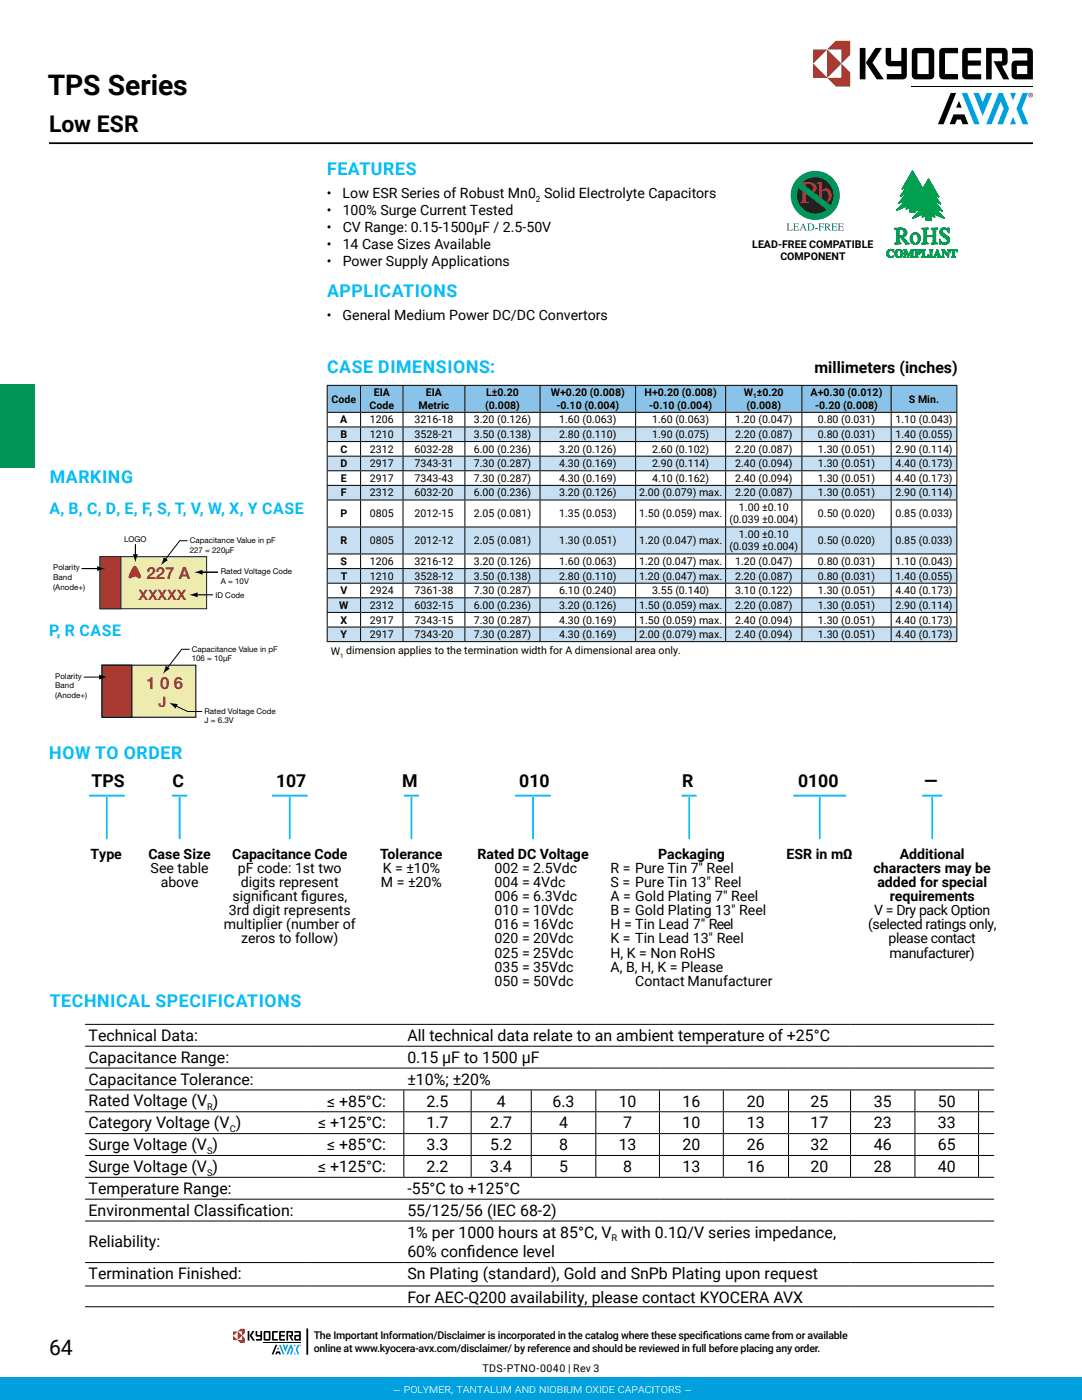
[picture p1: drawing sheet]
<svg xmlns="http://www.w3.org/2000/svg" width="216mm" height="279mm" viewBox="0 0 216 279" stroke-linecap="round" stroke-linejoin="round" font-family="sans-serif">
<defs><g id="words">
<text font-size="5.6" x="9.5" y="19.1">TPS Series</text>
<text font-size="4.6" x="9.8" y="26.4">Low ESR</text>
<text font-size="4.2" x="9.8" y="270.3">64</text>
<g font-size="3.5" fill="#06bef7">
<text x="65.3" y="35">FEATURES</text>
<text x="65.3" y="59.4">APPLICATIONS</text>
<text x="65.3" y="74.5">CASE DIMENSIONS:</text>
<text x="9.9" y="96.3">MARKING</text>
<text x="9.8" y="151.4">HOW TO ORDER</text>
<text x="9.9" y="201">TECHNICAL SPECIFICATIONS</text>
</g>
<g font-size="3.5">
<text x="18.3" y="157">TPS</text>
<text x="34.4" y="157">C</text>
<text x="55.1" y="157">107</text>
<text x="80.3" y="157">M</text>
<text x="103.6" y="157">010</text>
<text x="136.1" y="157">R</text>
<text x="159.2" y="157">0100</text>
<text x="184.4" y="157">—</text>
</g>
<g font-size="3.3" fill="#964b36">
<text x="29.2" y="115.5">227 A</text>
<text x="29.1" y="137.6">1 0 6</text>
</g>
<g font-size="3.2">
<text x="162.5" y="74.5">millimeters (inches)</text>
<text x="17.7" y="207.7">Technical Data:</text>
<text x="81.3" y="207.7">All technical data relate to an ambient temperature of +25°C</text>
<text x="17.7" y="212.1">Capacitance Range:</text>
<text x="81.3" y="212.1">0.15 μF to 1500 μF</text>
<text x="17.7" y="216.5">Capacitance Tolerance:</text>
<text x="17.7" y="220.8">Rated Voltage (V )</text>
<text x="65.3" y="220.8">≤ +85°C:</text>
<text x="81.3" y="216.5">±10%; ±20%</text>
<text x="85.1" y="220.8">2.5</text>
<text x="99.1" y="220.8">4</text>
<text x="110.2" y="220.8">6.3</text>
<text x="123.5" y="220.8">10</text>
<text x="136.2" y="220.8">16</text>
<text x="149.1" y="220.8">20</text>
<text x="161.7" y="220.8">25</text>
<text x="174.4" y="220.8">35</text>
<text x="187.1" y="220.8">50</text>
<text x="17.7" y="225.2">Category Voltage (V )</text>
<text x="63.5" y="225.2">≤ +125°C:</text>
<text x="85.1" y="225.2">1.7</text>
<text x="97.8" y="225.2">2.7</text>
<text x="111.6" y="225.2">4</text>
<text x="124.3" y="225.2">7</text>
<text x="136.2" y="225.2">10</text>
<text x="149.1" y="225.2">13</text>
<text x="161.7" y="225.2">17</text>
<text x="174.4" y="225.2">23</text>
<text x="187.1" y="225.2">33</text>
<text x="17.7" y="229.5">Surge Voltage (V )</text>
<text x="17.7" y="233.9">Surge Voltage (V )</text>
<text x="63.5" y="233.9">≤ +125°C:</text>
<text x="65.3" y="229.5">≤ +85°C:</text>
<text x="85.1" y="233.9">2.2</text>
<text x="85.1" y="229.5">3.3</text>
<text x="97.8" y="233.9">3.4</text>
<text x="97.8" y="229.5">5.2</text>
<text x="111.6" y="233.9">5</text>
<text x="111.6" y="229.5">8</text>
<text x="123.5" y="229.5">13</text>
<text x="124.3" y="233.9">8</text>
<text x="136.2" y="233.9">13</text>
<text x="136.2" y="229.5">20</text>
<text x="149.1" y="233.9">16</text>
<text x="149.1" y="229.5">26</text>
<text x="161.7" y="233.9">20</text>
<text x="161.8" y="229.5">32</text>
<text x="174.4" y="233.9">28</text>
<text x="174.4" y="229.5">46</text>
<text x="187.1" y="233.9">40</text>
<text x="187.1" y="229.5">65</text>
<text x="17.7" y="238.3">Temperature Range:</text>
<text x="81.3" y="238.3">-55°C to +125°C</text>
<text x="17.7" y="242.6">Environmental Classif</text>
<text x="47.3" y="242.6">ication:</text>
<text x="81.3" y="242.6">55/125/56 (IEC 68-2)</text>
<text x="17.7" y="249">Reliability:</text>
<text x="81.3" y="250.9">60% conf</text>
<text x="81.3" y="247">1% per 1000 hours at 85°C, V with 0.1Ω/V series impedance,</text>
<text x="93.2" y="250.9">idence level</text>
<text x="17.7" y="255.3">Termination Finished:</text>
<text x="81.3" y="255.3">Sn Plating (standard), Gold and SnPb Plating upon request</text>
<text x="81.3" y="260">For AEC-Q200 availability, please contact KYOCERA AVX</text>
</g>
<g font-size="3.2" fill="#06bef7">
<text x="9.9" y="102.6">A, B, C, D, E, F, S, T, V, W, X, Y CASE</text>
<text x="9.8" y="127">P, R CASE</text>
</g>
<g font-size="2.9" fill="#964b36">
<text x="27.6" y="119.8">XXXXX</text>
<text x="31.6" y="141.1">J</text>
</g>
<g font-size="2.8">
<text x="65.2" y="39.5">•</text>
<text x="68.4" y="39.5">Low ESR Series of Robust Mn0 Solid Electrolyte Capacitors</text>
<text x="65.2" y="42.9">•</text>
<text x="65.2" y="46.2">•</text>
<text x="68.4" y="42.9">100% Surge Current Tested</text>
<text x="68.4" y="46.2">CV Range: 0.15-1500μF / 2.5-50V</text>
<text x="65.2" y="49.6">•</text>
<text x="65.2" y="53">•</text>
<text x="68.4" y="49.6">14 Case Sizes Available</text>
<text x="68.4" y="53">Power Supply Applications</text>
<text x="65.2" y="63.8">•</text>
<text x="68.4" y="63.8">General Medium Power DC/DC Convertors</text>
<text x="18.1" y="171.3">Type</text>
<text x="29.6" y="171.3">Case Size</text>
<text x="46.3" y="171.3">Capacitance Code</text>
<text x="75.9" y="171.3">Tolerance</text>
<text x="95.3" y="171.3">Rated DC Voltage</text>
<text x="131.3" y="171.3">Packaging</text>
<text x="157" y="171.3">ESR in mΩ</text>
<text x="179.5" y="171.3">Additional</text>
<text x="30.1" y="174.2">See table</text>
<text x="32.1" y="177">above</text>
<text x="46.4" y="179.8">signif</text>
<text x="47.5" y="174.2">pF code: 1st two</text>
<text x="48.1" y="177">digits represent</text>
<text x="52.4" y="179.8">icant f</text>
<text x="60.1" y="179.8">igures,</text>
<text x="76" y="177">M = ±20%</text>
<text x="76.4" y="174.2">K = ±10%</text>
<text x="98.7" y="174.2">002 = 2.5Vdc</text>
<text x="98.7" y="177">004 = 4Vdc</text>
<text x="98.7" y="179.8">006 = 6.3Vdc</text>
<text x="121.8" y="174.2">R = Pure Tin 7&quot; Reel</text>
<text x="121.8" y="177">S = Pure Tin 13&quot; Reel</text>
<text x="121.8" y="179.8">A = Gold Plating 7&quot; Reel</text>
<text x="174.3" y="174.2">characters may be</text>
<text x="175.1" y="177">added for special</text>
<text x="177.5" y="179.8">requirements</text>
<text x="44.7" y="185.5">multiplier (number of</text>
<text x="45.6" y="182.6">3rd digit represents</text>
<text x="98.7" y="182.6">010 = 10Vdc</text>
<text x="98.7" y="185.5">016 = 16Vdc</text>
<text x="121.8" y="182.6">B = Gold Plating 13&quot; Reel</text>
<text x="121.8" y="185.5">H = Tin Lead 7&quot; Reel</text>
<text x="173.2" y="185.5">(selected ratings only,</text>
<text x="174.4" y="182.6">V = Dry pack Option</text>
<text x="48.1" y="188.3">zeros to follow)</text>
<text x="98.7" y="188.3">020 = 20Vdc</text>
<text x="98.7" y="191.1">025 = 25Vdc</text>
<text x="121.8" y="188.3">K = Tin Lead 13&quot; Reel</text>
<text x="121.8" y="191.1">H, K = Non RoHS</text>
<text x="177.3" y="188.3">please contact</text>
<text x="177.5" y="191.1">manufacturer)</text>
<text x="98.7" y="193.9">035 = 35Vdc</text>
<text x="98.7" y="196.7">050 = 50Vdc</text>
<text x="121.8" y="193.9">A, B, H, K = Please</text>
<text x="126.8" y="196.7">Contact Manufacturer</text>
</g>
<text font-size="2.5" fill="#fff" x="78.4" y="278.4">– polymer, tantalum and niobium oxide capacitors –</text>
<g font-size="2.1">
<text x="150.1" y="49.4">LEAD-FREE COMPATIBLE</text>
<text x="155.7" y="51.9">COMPONENT</text>
<text x="66.2" y="80.4">Code</text>
<text x="73.7" y="81.6">Code</text>
<text x="74.6" y="79.1">EIA</text>
<text x="83.5" y="81.6">Metric</text>
<text x="85" y="79.1">EIA</text>
<text x="96.8" y="81.6">(0.008)</text>
<text x="97" y="79.1">L±0.20</text>
<text x="109.9" y="79.1">W+0.20 (0.008)</text>
<text x="111" y="81.6">-0.10 (0.004)</text>
<text x="128.6" y="79.1">H+0.20 (0.008)</text>
<text x="129.5" y="81.6">-0.10 (0.004)</text>
<text x="148.4" y="79.1">W ±0.20</text>
<text x="148.9" y="81.6">(0.008)</text>
<text x="161.8" y="79.1">A+0.30 (0.012)</text>
<text x="162.6" y="81.6">-0.20 (0.008)</text>
<text x="181.4" y="80.4">S Min.</text>
<text x="67.9" y="84.5">A</text>
<text x="67.9" y="87.4">B</text>
<text x="73.8" y="84.5">1206</text>
<text x="73.8" y="87.4">1210</text>
<text x="82.7" y="84.5">3216-18</text>
<text x="82.7" y="87.4">3528-21</text>
<text x="94.6" y="84.5">3.20 (0.126)</text>
<text x="94.6" y="87.4">3.50 (0.138)</text>
<text x="111.6" y="84.5">1.60 (0.063)</text>
<text x="111.6" y="87.4">2.80 (0.110)</text>
<text x="130.1" y="84.5">1.60 (0.063)</text>
<text x="130.1" y="87.4">1.90 (0.075)</text>
<text x="146.7" y="84.5">1.20 (0.047)</text>
<text x="146.7" y="87.4">2.20 (0.087)</text>
<text x="163.2" y="84.5">0.80 (0.031)</text>
<text x="163.2" y="87.4">0.80 (0.031)</text>
<text x="178.7" y="84.5">1.10 (0.043)</text>
<text x="178.7" y="87.4">1.40 (0.055)</text>
<text x="67.9" y="90.3">C</text>
<text x="67.9" y="93.3">D</text>
<text x="73.8" y="90.3">2312</text>
<text x="73.8" y="93.3">2917</text>
<text x="82.7" y="90.3">6032-28</text>
<text x="82.7" y="93.3">7343-31</text>
<text x="94.6" y="90.3">6.00 (0.236)</text>
<text x="94.6" y="93.3">7.30 (0.287)</text>
<text x="111.6" y="90.3">3.20 (0.126)</text>
<text x="111.6" y="93.3">4.30 (0.169)</text>
<text x="130.1" y="90.3">2.60 (0.102)</text>
<text x="130.1" y="93.3">2.90 (0.114)</text>
<text x="146.7" y="90.3">2.20 (0.087)</text>
<text x="146.7" y="93.3">2.40 (0.094)</text>
<text x="163.2" y="90.3">1.30 (0.051)</text>
<text x="163.2" y="93.3">1.30 (0.051)</text>
<text x="178.7" y="90.3">2.90 (0.114)</text>
<text x="178.7" y="93.3">4.40 (0.173)</text>
<text x="68" y="96.2">E</text>
<text x="68" y="99.1">F</text>
<text x="73.8" y="99.1">2312</text>
<text x="73.8" y="96.2">2917</text>
<text x="82.7" y="99.1">6032-20</text>
<text x="82.7" y="96.2">7343-43</text>
<text x="94.6" y="96.2">7.30 (0.287)</text>
<text x="94.6" y="99.1">6.00 (0.236)</text>
<text x="111.6" y="99.1">3.20 (0.126)</text>
<text x="111.6" y="96.2">4.30 (0.169)</text>
<text x="127.5" y="99.1">2.00 (0.079) max.</text>
<text x="130.1" y="96.2">4.10 (0.162)</text>
<text x="146.7" y="99.1">2.20 (0.087)</text>
<text x="146.7" y="96.2">2.40 (0.094)</text>
<text x="163.2" y="99.1">1.30 (0.051)</text>
<text x="163.2" y="96.2">1.30 (0.051)</text>
<text x="178.7" y="96.2">4.40 (0.173)</text>
<text x="178.7" y="99.1">2.90 (0.114)</text>
<text x="67.9" y="103.2">P</text>
<text x="73.8" y="103.2">0805</text>
<text x="82.7" y="103.2">2012-15</text>
<text x="94.6" y="103.2">2.05 (0.081)</text>
<text x="111.6" y="103.2">1.35 (0.053)</text>
<text x="127.5" y="103.2">1.50 (0.059) max.</text>
<text x="145.5" y="104.5">(0.039 ±0.004)</text>
<text x="147.5" y="102">1.00 ±0.10</text>
<text x="147.5" y="107.4">1.00 ±0.10</text>
<text x="163.2" y="103.2">0.50 (0.020)</text>
<text x="178.7" y="103.2">0.85 (0.033)</text>
<text x="67.9" y="108.6">R</text>
<text x="68" y="112.8">S</text>
<text x="73.8" y="108.6">0805</text>
<text x="73.8" y="112.8">1206</text>
<text x="82.7" y="108.6">2012-12</text>
<text x="82.7" y="112.8">3216-12</text>
<text x="94.6" y="108.6">2.05 (0.081)</text>
<text x="94.6" y="112.8">3.20 (0.126)</text>
<text x="111.6" y="108.6">1.30 (0.051)</text>
<text x="111.6" y="112.8">1.60 (0.063)</text>
<text x="127.5" y="108.6">1.20 (0.047) max.</text>
<text x="127.5" y="112.8">1.20 (0.047) max.</text>
<text x="145.5" y="109.9">(0.039 ±0.004)</text>
<text x="146.7" y="112.8">1.20 (0.047)</text>
<text x="163.2" y="108.6">0.50 (0.020)</text>
<text x="163.2" y="112.8">0.80 (0.031)</text>
<text x="178.7" y="108.6">0.85 (0.033)</text>
<text x="178.7" y="112.8">1.10 (0.043)</text>
<text x="67.9" y="118.6">V</text>
<text x="68" y="115.7">T</text>
<text x="73.8" y="115.7">1210</text>
<text x="73.8" y="118.6">2924</text>
<text x="82.7" y="115.7">3528-12</text>
<text x="82.7" y="118.6">7361-38</text>
<text x="94.6" y="115.7">3.50 (0.138)</text>
<text x="94.6" y="118.6">7.30 (0.287)</text>
<text x="111.6" y="115.7">2.80 (0.110)</text>
<text x="111.6" y="118.6">6.10 (0.240)</text>
<text x="127.5" y="115.7">1.20 (0.047) max.</text>
<text x="130.1" y="118.6">3.55 (0.140)</text>
<text x="146.7" y="115.7">2.20 (0.087)</text>
<text x="146.7" y="118.6">3.10 (0.122)</text>
<text x="163.2" y="115.7">0.80 (0.031)</text>
<text x="163.2" y="118.6">1.30 (0.051)</text>
<text x="178.7" y="118.6">4.40 (0.173)</text>
<text x="178.7" y="115.7">1.40 (0.055)</text>
<text x="67.7" y="121.5">W</text>
<text x="68" y="124.4">X</text>
<text x="73.8" y="121.5">2312</text>
<text x="73.8" y="124.4">2917</text>
<text x="82.7" y="121.5">6032-15</text>
<text x="82.7" y="124.4">7343-15</text>
<text x="94.6" y="121.5">6.00 (0.236)</text>
<text x="94.6" y="124.4">7.30 (0.287)</text>
<text x="111.6" y="121.5">3.20 (0.126)</text>
<text x="111.6" y="124.4">4.30 (0.169)</text>
<text x="127.5" y="121.5">1.50 (0.059) max.</text>
<text x="127.5" y="124.4">1.50 (0.059) max.</text>
<text x="146.7" y="121.5">2.20 (0.087)</text>
<text x="146.7" y="124.4">2.40 (0.094)</text>
<text x="163.2" y="121.5">1.30 (0.051)</text>
<text x="163.2" y="124.4">1.30 (0.051)</text>
<text x="178.7" y="121.5">2.90 (0.114)</text>
<text x="178.7" y="124.4">4.40 (0.173)</text>
<text x="66" y="130.6">W dimension applies to the termination width for A dimensional area only.</text>
<text x="68" y="127.4">Y</text>
<text x="73.8" y="127.4">2917</text>
<text x="82.7" y="127.4">7343-20</text>
<text x="94.6" y="127.4">7.30 (0.287)</text>
<text x="111.6" y="127.4">4.30 (0.169)</text>
<text x="127.5" y="127.4">2.00 (0.079) max.</text>
<text x="146.7" y="127.4">2.40 (0.094)</text>
<text x="163.2" y="127.4">1.30 (0.051)</text>
<text x="178.7" y="127.4">4.40 (0.173)</text>
<text x="62.6" y="267.2">The Important Information/Disclaimer is incorporated in the catalog where these specif</text>
<text x="62.6" y="269.8">online at www.kyocera-avx.com/disclaimer/ by reference and should be reviewed in full before placing any order.</text>
<text x="140.2" y="267.2">ications came from or available</text>
<text x="96.3" y="273.8">TDS-PTNO-0040 | Rev 3</text>
</g>
<g font-size="1.9">
<text x="41.3" y="221.5">R</text>
<text x="45.8" y="225.9">C</text>
<text x="41.3" y="230.3">S</text>
<text x="41.3" y="234.6">S</text>
<text x="122" y="247.7">R</text>
</g>
<g font-size="1.6">
<text x="107" y="40.4">2</text>
<text x="10.6" y="113.8">Polarity</text>
<text x="24.8" y="108.2">LOGO</text>
<text x="37.9" y="110.4">227 = 220µF</text>
<text x="37.9" y="108.4">Capacitance Value in pF</text>
<text x="10.6" y="115.7">Band</text>
<text x="10.6" y="117.7">(Anode+)</text>
<text x="43" y="119.3">ID Code</text>
<text x="44.1" y="114.6">Rated Voltage Code</text>
<text x="44.1" y="116.5">A = 10V</text>
<text x="38.3" y="130.1">Capacitance Value in pF</text>
<text x="11" y="135.5">Polarity</text>
<text x="11" y="137.4">Band</text>
<text x="38.3" y="132">106 = 10µF</text>
<text x="11" y="139.3">(Anode+)</text>
<text x="40.8" y="142.5">Rated Voltage Code</text>
<text x="40.8" y="144.4">J = 6.3V</text>
</g>
<g font-size="1.2">
<text x="150.3" y="79.5">1</text>
<text x="67.9" y="131.3">1</text>
</g>
</g></defs>
<path d="M9.8 28.6h196.3" fill="none" stroke="#000" stroke-width=".35"/>
<path d="M0 76.6h6.9v16.6h-6.9z" fill="#009754"/>
<path d="M9.8 70.9h49.1v24h-49.1z" fill="#fff"/>
<path d="M20.4 132.7h18.7v10.4h-18.7z" fill="#eeebaf"/>
<path d="M20.4 132.7h18.7v10.4h-18.7z" fill="none" stroke="#000" stroke-width=".2"/>
<path d="M20.4 132.7h5.9v10.4h-5.9z" fill="#954b36"/>
<path d="M16.7 135.1h3.4M20.4 132.7h5.9v10.4h-5.9zM37.8 129.6h-1.5l-3 3.8M34.9 140.8l2.5 1.2h2.9" fill="none" stroke="#000" stroke-width=".2"/>
<path d="M16.7 135.1h3.4" fill="none" stroke="#dcddde" stroke-width=".2"/>
<path d="M19.8 134.6l1.7 .5-1.7 .5zM33.1 132.9l.8 .5-1.4 1.1zM33.7 140.2l1.8 .3-.5 .9z" fill="#000"/>
<path d="M20 111.1h21.2v10.4h-21.2z" fill="#eeebaf"/>
<path d="M20 111.1h21.2v10.4h-21.2z" fill="none" stroke="#231f20" stroke-width=".2"/>
<path d="M26.6 113.2l.3-.2a3.4 3.4 0 0 1 1.2 2.2l-.4 .1-.8-.4-1 .4a1.11 1.11 0 0 1 .2-1.2z" fill="#964b36"/>
<path d="M26.6 113.2l.3-.2a3.4 3.4 0 0 1 1.2 2.2l-.4 .1-.8-.4-1 .4a1.11 1.11 0 0 1 .2-1.2z" fill="none" stroke="#964b36" stroke-width=".2"/>
<path d="M20 111.1h4.1v10.4h-4.1z" fill="#954b36"/>
<path d="M20 111.1h4.1v10.4h-4.1z" fill="none" stroke="#231f20" stroke-width=".2"/>
<path d="M16.3 113.5h3.4M27 108.6v2.3M37.4 107.9h-1.5l-3 3.9M39.1 118.7h3.4M40.1 114.2h3.4" fill="none" stroke="#000" stroke-width=".2"/>
<path d="M19.4 113l1.7 .5-1.7 .5zM26.5 110.6h1l-.5 1.7zM32.7 111.2l.8 .6-1.4 1.1zM37.7 118.7l1.7-.5v1zM38.7 114.2l1.7-.5v1z" fill="#000"/>
<path d="M178.5 45.7l1.9-.1z" fill="#00a04f"/>
<path d="M178.5 45.7l1.9-.1z" fill="none" stroke="#00a04f" stroke-width=".2"/>
<path d="M178.5 45.7l1.8-.1z" fill="#00a04f"/>
<path d="M178.5 45.7l1.8-.1z" fill="none" stroke="#00a04f" stroke-width=".2"/>
<path d="M178.5 45.7l1.7-.1z" fill="#00a04f"/>
<path d="M178.5 45.7l1.7-.1z" fill="none" stroke="#00a04f" stroke-width=".2"/>
<path d="M178.5 45.7l1.5-.1z" fill="#00a04f"/>
<path d="M178.5 45.7l1.5-.1z" fill="none" stroke="#00a04f" stroke-width=".2"/>
<path d="M178.5 45.7l1.4-.1z" fill="#00a04f"/>
<path d="M178.5 45.7l1.4-.1z" fill="none" stroke="#00a04f" stroke-width=".2"/>
<path d="M178.5 45.5h1.2l-1.2 .2z" fill="#00a04f"/>
<path d="M178.5 45.5h1.2l-1.2 .2z" fill="none" stroke="#00a04f" stroke-width=".2"/>
<path d="M178.5 45.7l1.9-.1z" fill="#00a04f"/>
<path d="M178.5 45.7l1.9-.1z" fill="none" stroke="#00a04f" stroke-width=".2"/>
<path d="M178.6 45.7h1.9z" fill="#00a04f"/>
<path d="M178.6 45.7h1.9z" fill="none" stroke="#00a04f" stroke-width=".2"/>
<path d="M178.6 45.7h1.9z" fill="#00a04f"/>
<path d="M178.6 45.7h1.9z" fill="none" stroke="#00a04f" stroke-width=".2"/>
<path d="M178.7 45.7h1.8z" fill="#00a04f"/>
<path d="M178.7 45.7h1.8z" fill="none" stroke="#00a04f" stroke-width=".2"/>
<path d="M179.7 45.7h.9z" fill="#00a04f"/>
<path d="M179.7 45.7h.9z" fill="none" stroke="#00a04f" stroke-width=".2"/>
<path d="M179.5 45.8l.2-.1z" fill="#00a04f"/>
<path d="M179.5 45.8l.2-.1z" fill="none" stroke="#00a04f" stroke-width=".2"/>
<path d="M179.7 45.7h.9z" fill="#00a04f"/>
<path d="M179.7 45.7h.9z" fill="none" stroke="#00a04f" stroke-width=".2"/>
<path d="M179.8 45.8l.8-.1z" fill="#00a04f"/>
<path d="M179.8 45.8l.8-.1z" fill="none" stroke="#00a04f" stroke-width=".2"/>
<path d="M180 45.8h.7z" fill="#00a04f"/>
<path d="M180 45.8h.7z" fill="none" stroke="#00a04f" stroke-width=".2"/>
<path d="M178.8 45.8h.7z" fill="#00a04f"/>
<path d="M178.8 45.8h.7z" fill="none" stroke="#00a04f" stroke-width=".2"/>
<path d="M178.8 45.8l.9-.1z" fill="#00a04f"/>
<path d="M178.8 45.8l.9-.1z" fill="none" stroke="#00a04f" stroke-width=".2"/>
<path d="M178.7 45.7h1l-.9 .1z" fill="#00a04f"/>
<path d="M178.7 45.7h1l-.9 .1z" fill="none" stroke="#00a04f" stroke-width=".2"/>
<path d="M180 45.8h.7z" fill="#00a04f"/>
<path d="M180 45.8h.7z" fill="none" stroke="#00a04f" stroke-width=".2"/>
<path d="M178.8 45.8h.6z" fill="#00a04f"/>
<path d="M178.8 45.8h.6z" fill="none" stroke="#00a04f" stroke-width=".2"/>
<path d="M178.8 45.8l.6 .1h-.5z" fill="#00a04f"/>
<path d="M178.8 45.8l.6 .1h-.5z" fill="none" stroke="#00a04f" stroke-width=".2"/>
<path d="M178.9 45.9h.5z" fill="#00a04f"/>
<path d="M178.9 45.9h.5z" fill="none" stroke="#00a04f" stroke-width=".2"/>
<path d="M180.1 45.8h.6z" fill="#00a04f"/>
<path d="M180.1 45.8h.6z" fill="none" stroke="#00a04f" stroke-width=".2"/>
<path d="M180.2 45.9l.5-.1 .1 .1z" fill="#00a04f"/>
<path d="M180.2 45.9l.5-.1 .1 .1z" fill="none" stroke="#00a04f" stroke-width=".2"/>
<path d="M180.2 45.9h.6z" fill="#00a04f"/>
<path d="M180.2 45.9h.6z" fill="none" stroke="#00a04f" stroke-width=".2"/>
<path d="M178.9 46l.5-.1z" fill="#00a04f"/>
<path d="M178.9 46l.5-.1z" fill="none" stroke="#00a04f" stroke-width=".2"/>
<path d="M178.9 45.9h.5l-.5 .1z" fill="#00a04f"/>
<path d="M178.9 45.9h.5l-.5 .1z" fill="none" stroke="#00a04f" stroke-width=".2"/>
<path d="M180.3 46l.5-.1 .1 .2z" fill="#00a04f"/>
<path d="M180.3 46l.5-.1 .1 .2z" fill="none" stroke="#00a04f" stroke-width=".2"/>
<path d="M180.3 46l.6 .1z" fill="#00a04f"/>
<path d="M180.3 46l.6 .1z" fill="none" stroke="#00a04f" stroke-width=".2"/>
<path d="M180.4 46.1h.5l-.5 .1z" fill="#00a04f"/>
<path d="M180.4 46.1h.5l-.5 .1z" fill="none" stroke="#00a04f" stroke-width=".2"/>
<path d="M180.4 46.2l.5-.1v.1z" fill="#00a04f"/>
<path d="M180.4 46.2l.5-.1v.1z" fill="none" stroke="#00a04f" stroke-width=".2"/>
<path d="M180.4 46.2h.5l-.5 .2z" fill="#00a04f"/>
<path d="M180.4 46.2h.5l-.5 .2z" fill="none" stroke="#00a04f" stroke-width=".2"/>
<path d="M180.4 46.4l.5-.2 .1 .2z" fill="#00a04f"/>
<path d="M180.4 46.4l.5-.2 .1 .2z" fill="none" stroke="#00a04f" stroke-width=".2"/>
<path d="M180.4 46.4h.6l-.6 .1z" fill="#00a04f"/>
<path d="M180.4 46.4h.6l-.6 .1z" fill="none" stroke="#00a04f" stroke-width=".2"/>
<path d="M180.4 46.5l.6-.1-.1 .1z" fill="#00a04f"/>
<path d="M180.4 46.5l.6-.1-.1 .1z" fill="none" stroke="#00a04f" stroke-width=".2"/>
<path d="M180.4 46.7l.5-.2v.2z" fill="#00a04f"/>
<path d="M180.4 46.7l.5-.2v.2z" fill="none" stroke="#00a04f" stroke-width=".2"/>
<path d="M180.4 46.5h.5l-.5 .2z" fill="#00a04f"/>
<path d="M180.4 46.5h.5l-.5 .2z" fill="none" stroke="#00a04f" stroke-width=".2"/>
<path d="M180.4 46.7h.5v.1z" fill="#00a04f"/>
<path d="M180.4 46.7h.5v.1z" fill="none" stroke="#00a04f" stroke-width=".2"/>
<path d="M180.4 46.7l.5 .1h-.6z" fill="#00a04f"/>
<path d="M180.4 46.7l.5 .1h-.6z" fill="none" stroke="#00a04f" stroke-width=".2"/>
<path d="M180.2 46.9l.7-.1z" fill="#00a04f"/>
<path d="M180.2 46.9l.7-.1z" fill="none" stroke="#00a04f" stroke-width=".2"/>
<path d="M180.2 46.9l.7-.1-.1 .1z" fill="#00a04f"/>
<path d="M180.2 46.9l.7-.1-.1 .1z" fill="none" stroke="#00a04f" stroke-width=".2"/>
<path d="M180.1 47l.7-.1z" fill="#00a04f"/>
<path d="M180.1 47l.7-.1z" fill="none" stroke="#00a04f" stroke-width=".2"/>
<path d="M180.1 47l.7-.1z" fill="#00a04f"/>
<path d="M180.1 47l.7-.1z" fill="none" stroke="#00a04f" stroke-width=".2"/>
<path d="M179.9 47.1l.8-.1z" fill="#00a04f"/>
<path d="M179.9 47.1l.8-.1z" fill="none" stroke="#00a04f" stroke-width=".2"/>
<path d="M178.9 46h.5l-.5 .2z" fill="#00a04f"/>
<path d="M178.9 46h.5l-.5 .2z" fill="none" stroke="#00a04f" stroke-width=".2"/>
<path d="M178.9 46.2l.5-.2v1.1z" fill="#00a04f"/>
<path d="M178.9 46.2l.5-.2v1.1z" fill="none" stroke="#00a04f" stroke-width=".2"/>
<path d="M179.8 47.1l.9-.1z" fill="#00a04f"/>
<path d="M179.8 47.1l.9-.1z" fill="none" stroke="#00a04f" stroke-width=".2"/>
<path d="M179.8 47.1l.9-.1z" fill="#00a04f"/>
<path d="M179.8 47.1l.9-.1z" fill="none" stroke="#00a04f" stroke-width=".2"/>
<path d="M179.4 47.3l1-.1z" fill="#00a04f"/>
<path d="M179.4 47.3l1-.1z" fill="none" stroke="#00a04f" stroke-width=".2"/>
<path d="M179.4 47.3l1.1-.2z" fill="#00a04f"/>
<path d="M179.4 47.3l1.1-.2z" fill="none" stroke="#00a04f" stroke-width=".2"/>
<path d="M179.4 47.3l.4-.2h.7z" fill="#00a04f"/>
<path d="M179.4 47.3l.4-.2h.7z" fill="none" stroke="#00a04f" stroke-width=".2"/>
<path d="M179.4 47.3l.4-.2z" fill="#00a04f"/>
<path d="M179.4 47.3l.4-.2z" fill="none" stroke="#00a04f" stroke-width=".2"/>
<path d="M179.4 47.1h.3l-.3 .2z" fill="#00a04f"/>
<path d="M179.4 47.1h.3l-.3 .2z" fill="none" stroke="#00a04f" stroke-width=".2"/>
<path d="M179.4 47.1v.2l-.5 .8z" fill="#00a04f"/>
<path d="M179.4 47.1v.2l-.5 .8z" fill="none" stroke="#00a04f" stroke-width=".2"/>
<path d="M178.9 46.2l.5 .9-.5 1z" fill="#00a04f"/>
<path d="M178.9 46.2l.5 .9-.5 1z" fill="none" stroke="#00a04f" stroke-width=".2"/>
<path d="M179.4 47.3v.8h-.5z" fill="#00a04f"/>
<path d="M179.4 47.3v.8h-.5z" fill="none" stroke="#00a04f" stroke-width=".2"/>
<path d="M179.4 47.3l.8-.1z" fill="#00a04f"/>
<path d="M179.4 47.3l.8-.1z" fill="none" stroke="#00a04f" stroke-width=".2"/>
<path d="M179.6 47.3l.6-.1 .7 .9z" fill="#00a04f"/>
<path d="M179.6 47.3l.6-.1 .7 .9z" fill="none" stroke="#00a04f" stroke-width=".2"/>
<path d="M178.9 48.1h.5l-.5 .1z" fill="#00a04f"/>
<path d="M178.9 48.1h.5l-.5 .1z" fill="none" stroke="#00a04f" stroke-width=".2"/>
<path d="M178.9 48.2l.5-.1v.1z" fill="#00a04f"/>
<path d="M178.9 48.2l.5-.1v.1z" fill="none" stroke="#00a04f" stroke-width=".2"/>
<path d="M178.9 48.2h.5l-.5 .1z" fill="#00a04f"/>
<path d="M178.9 48.2h.5l-.5 .1z" fill="none" stroke="#00a04f" stroke-width=".2"/>
<path d="M178.9 48.3l.5-.1v.1z" fill="#00a04f"/>
<path d="M178.9 48.3l.5-.1v.1z" fill="none" stroke="#00a04f" stroke-width=".2"/>
<path d="M178.9 48.3h.5z" fill="#00a04f"/>
<path d="M178.9 48.3h.5z" fill="none" stroke="#00a04f" stroke-width=".2"/>
<path d="M178.9 48.4h.6z" fill="#00a04f"/>
<path d="M178.9 48.4h.6z" fill="none" stroke="#00a04f" stroke-width=".2"/>
<path d="M178.9 48.4h.6l-.7 .1z" fill="#00a04f"/>
<path d="M178.9 48.4h.6l-.7 .1z" fill="none" stroke="#00a04f" stroke-width=".2"/>
<path d="M178.8 48.5l.7-.1 .1 .1z" fill="#00a04f"/>
<path d="M178.8 48.5l.7-.1 .1 .1z" fill="none" stroke="#00a04f" stroke-width=".2"/>
<path d="M178.7 48.5h.9z" fill="#00a04f"/>
<path d="M178.7 48.5h.9z" fill="none" stroke="#00a04f" stroke-width=".2"/>
<path d="M178.7 48.6l.9-.1z" fill="#00a04f"/>
<path d="M178.7 48.6l.9-.1z" fill="none" stroke="#00a04f" stroke-width=".2"/>
<path d="M178.7 48.6h1z" fill="#00a04f"/>
<path d="M178.7 48.6h1z" fill="none" stroke="#00a04f" stroke-width=".2"/>
<path d="M178.5 48.7l1.3-.1z" fill="#00a04f"/>
<path d="M178.5 48.7l1.3-.1z" fill="none" stroke="#00a04f" stroke-width=".2"/>
<path d="M178.5 48.7l.2-.1h1z" fill="#00a04f"/>
<path d="M178.7 48.6h1l-1.2 .1z" fill="none" stroke="#00a04f" stroke-width=".2"/>
<path d="M178.5 48.6h.2l-.2 .1z" fill="#00a04f"/>
<path d="M178.5 48.6h.2l-.2 .1z" fill="none" stroke="#00a04f" stroke-width=".2"/>
<path d="M178.5 48.7l1.3-.1v.1z" fill="#00a04f"/>
<path d="M178.5 48.7l1.3-.1v.1z" fill="none" stroke="#00a04f" stroke-width=".2"/>
<path d="M180.7 48.7l.8-.1z" fill="#00a04f"/>
<path d="M180.7 48.7l.8-.1z" fill="none" stroke="#00a04f" stroke-width=".2"/>
<path d="M180.7 48.7l.6-.1z" fill="#00a04f"/>
<path d="M180.7 48.7l.6-.1z" fill="none" stroke="#00a04f" stroke-width=".2"/>
<path d="M180.7 48.7l.5-.2z" fill="#00a04f"/>
<path d="M180.7 48.7l.5-.2z" fill="none" stroke="#00a04f" stroke-width=".2"/>
<path d="M180.7 48.7l.4-.3 .1 .1z" fill="#00a04f"/>
<path d="M180.7 48.7l.4-.3 .1 .1z" fill="none" stroke="#00a04f" stroke-width=".2"/>
<path d="M181 48.3l.1 .1-.4 .3z" fill="#00a04f"/>
<path d="M181 48.3l.1 .1-.4 .3z" fill="none" stroke="#00a04f" stroke-width=".2"/>
<path d="M180.9 48.2l.1 .1-.3 .4z" fill="#00a04f"/>
<path d="M180.9 48.2l.1 .1-.3 .4z" fill="none" stroke="#00a04f" stroke-width=".2"/>
<path d="M179.6 47.3l1.3 .9-.2 .5z" fill="#00a04f"/>
<path d="M179.6 47.3l1.3 .9-.2 .5z" fill="none" stroke="#00a04f" stroke-width=".2"/>
<path d="M180.7 48.7l.8-.1v.1z" fill="#00a04f"/>
<path d="M180.7 48.7l.8-.1v.1z" fill="none" stroke="#00a04f" stroke-width=".2"/>
<path d="M182.5 46.5h.4z" fill="#00a04f"/>
<path d="M182.5 46.5h.4z" fill="none" stroke="#00a04f" stroke-width=".2"/>
<path d="M182.3 46.5h.6z" fill="#00a04f"/>
<path d="M182.3 46.5h.6z" fill="none" stroke="#00a04f" stroke-width=".2"/>
<path d="M182.3 46.5h.2z" fill="#00a04f"/>
<path d="M182.3 46.5h.2z" fill="none" stroke="#00a04f" stroke-width=".2"/>
<path d="M182.3 46.5h.7z" fill="#00a04f"/>
<path d="M182.3 46.5h.7z" fill="none" stroke="#00a04f" stroke-width=".2"/>
<path d="M182.2 46.6l.8-.1z" fill="#00a04f"/>
<path d="M182.2 46.6l.8-.1z" fill="none" stroke="#00a04f" stroke-width=".2"/>
<path d="M182.1 46.6l.9-.1z" fill="#00a04f"/>
<path d="M182.1 46.6l.9-.1z" fill="none" stroke="#00a04f" stroke-width=".2"/>
<path d="M182.1 46.6l.9-.1z" fill="#00a04f"/>
<path d="M182.1 46.6l.9-.1z" fill="none" stroke="#00a04f" stroke-width=".2"/>
<path d="M182.6 46.6l.4-.1z" fill="#00a04f"/>
<path d="M182.6 46.6l.4-.1z" fill="none" stroke="#00a04f" stroke-width=".2"/>
<path d="M182.6 46.7l.4-.2z" fill="#00a04f"/>
<path d="M182.6 46.7l.4-.2z" fill="none" stroke="#00a04f" stroke-width=".2"/>
<path d="M182.7 46.7l.3-.2 .2 .2z" fill="#00a04f"/>
<path d="M182.7 46.7l.3-.2 .2 .2z" fill="none" stroke="#00a04f" stroke-width=".2"/>
<path d="M182 46.7l.6-.1z" fill="#00a04f"/>
<path d="M182 46.7l.6-.1z" fill="none" stroke="#00a04f" stroke-width=".2"/>
<path d="M182 46.7l.6-.1z" fill="#00a04f"/>
<path d="M182 46.7l.6-.1z" fill="none" stroke="#00a04f" stroke-width=".2"/>
<path d="M182 46.7h.5z" fill="#00a04f"/>
<path d="M182 46.7h.5z" fill="none" stroke="#00a04f" stroke-width=".2"/>
<path d="M182.7 46.7h.5z" fill="#00a04f"/>
<path d="M182.7 46.7h.5z" fill="none" stroke="#00a04f" stroke-width=".2"/>
<path d="M182 46.8l.4-.1z" fill="#00a04f"/>
<path d="M182 46.7h.4l-.4 .1z" fill="none" stroke="#00a04f" stroke-width=".2"/>
<path d="M182 46.8l.4-.1z" fill="#00a04f"/>
<path d="M182 46.8l.4-.1z" fill="none" stroke="#00a04f" stroke-width=".2"/>
<path d="M182.8 46.7h.4z" fill="#00a04f"/>
<path d="M182.8 46.7h.4z" fill="none" stroke="#00a04f" stroke-width=".2"/>
<path d="M182.9 46.8l.3-.1 .2 .1z" fill="#00a04f"/>
<path d="M182.9 46.8l.3-.1 .2 .1z" fill="none" stroke="#00a04f" stroke-width=".2"/>
<path d="M181.9 46.8h.4z" fill="#00a04f"/>
<path d="M181.9 46.8h.4z" fill="none" stroke="#00a04f" stroke-width=".2"/>
<path d="M181.9 46.8h.4z" fill="#00a04f"/>
<path d="M181.9 46.8h.4z" fill="none" stroke="#00a04f" stroke-width=".2"/>
<path d="M182.9 46.8h.5l-.4 .1z" fill="#00a04f"/>
<path d="M182.9 46.8h.5l-.4 .1z" fill="none" stroke="#00a04f" stroke-width=".2"/>
<path d="M183 46.9l.4-.1 .1 .2z" fill="#00a04f"/>
<path d="M183 46.9l.4-.1 .1 .2z" fill="none" stroke="#00a04f" stroke-width=".2"/>
<path d="M181.8 47l.4-.2z" fill="#00a04f"/>
<path d="M181.8 47l.4-.2z" fill="none" stroke="#00a04f" stroke-width=".2"/>
<path d="M181.9 46.8h.3l-.4 .2z" fill="#00a04f"/>
<path d="M181.9 46.8h.3l-.4 .2z" fill="none" stroke="#00a04f" stroke-width=".2"/>
<path d="M183 46.9l.5 .1z" fill="#00a04f"/>
<path d="M183 46.9l.5 .1z" fill="none" stroke="#00a04f" stroke-width=".2"/>
<path d="M181.8 47h.3v.1z" fill="#00a04f"/>
<path d="M181.8 47h.3v.1z" fill="none" stroke="#00a04f" stroke-width=".2"/>
<path d="M183.1 47h.4l.1 .1z" fill="#00a04f"/>
<path d="M183.1 47h.4l.1 .1z" fill="none" stroke="#00a04f" stroke-width=".2"/>
<path d="M183.1 47l.5 .1-.5 .1z" fill="#00a04f"/>
<path d="M183.1 47l.5 .1-.5 .1z" fill="none" stroke="#00a04f" stroke-width=".2"/>
<path d="M181.8 47l.3 .1-.4 .1z" fill="#00a04f"/>
<path d="M181.8 47l.3 .1-.4 .1z" fill="none" stroke="#00a04f" stroke-width=".2"/>
<path d="M181.7 47.2l.4-.1-.1 .2z" fill="#00a04f"/>
<path d="M181.7 47.2l.4-.1-.1 .2z" fill="none" stroke="#00a04f" stroke-width=".2"/>
<path d="M183.1 47.2l.5-.1v.2z" fill="#00a04f"/>
<path d="M183.1 47.2l.5-.1v.2z" fill="none" stroke="#00a04f" stroke-width=".2"/>
<path d="M183.1 47.2l.5 .1-.4 .1z" fill="#00a04f"/>
<path d="M183.1 47.2l.5 .1-.4 .1z" fill="none" stroke="#00a04f" stroke-width=".2"/>
<path d="M181.7 47.2l.3 .1-.4 .1z" fill="#00a04f"/>
<path d="M181.7 47.2l.3 .1-.4 .1z" fill="none" stroke="#00a04f" stroke-width=".2"/>
<path d="M181.6 47.4l.4-.1v.1z" fill="#00a04f"/>
<path d="M181.6 47.4l.4-.1v.1z" fill="none" stroke="#00a04f" stroke-width=".2"/>
<path d="M183.2 47.4l.4-.1-.4 .2z" fill="#00a04f"/>
<path d="M183.2 47.4l.4-.1-.4 .2z" fill="none" stroke="#00a04f" stroke-width=".2"/>
<path d="M183.2 47.5l.4-.2 .1 .3z" fill="#00a04f"/>
<path d="M183.2 47.5l.4-.2 .1 .3z" fill="none" stroke="#00a04f" stroke-width=".2"/>
<path d="M181.6 47.4h.4l-.4 .2z" fill="#00a04f"/>
<path d="M181.6 47.4h.4l-.4 .2z" fill="none" stroke="#00a04f" stroke-width=".2"/>
<path d="M181.6 47.6l.4-.2v.2z" fill="#00a04f"/>
<path d="M181.6 47.6l.4-.2v.2z" fill="none" stroke="#00a04f" stroke-width=".2"/>
<path d="M183.2 47.5l.5 .1-.5 .1z" fill="#00a04f"/>
<path d="M183.2 47.5l.5 .1-.5 .1z" fill="none" stroke="#00a04f" stroke-width=".2"/>
<path d="M183.2 47.7l.5-.1-.1 .2z" fill="#00a04f"/>
<path d="M183.2 47.7l.5-.1-.1 .2z" fill="none" stroke="#00a04f" stroke-width=".2"/>
<path d="M181.6 47.9l.4-.3 .1 .2z" fill="#00a04f"/>
<path d="M181.6 47.9l.4-.3 .1 .2z" fill="none" stroke="#00a04f" stroke-width=".2"/>
<path d="M181.6 47.6h.4l-.4 .3z" fill="#00a04f"/>
<path d="M181.6 47.6h.4l-.4 .3z" fill="none" stroke="#00a04f" stroke-width=".2"/>
<path d="M183.2 47.7l.4 .1-.4 .1z" fill="#00a04f"/>
<path d="M183.2 47.7l.4 .1-.4 .1z" fill="none" stroke="#00a04f" stroke-width=".2"/>
<path d="M183.2 47.9l.4-.1v.2z" fill="#00a04f"/>
<path d="M183.2 47.9l.4-.1v.2z" fill="none" stroke="#00a04f" stroke-width=".2"/>
<path d="M181.6 47.9l.5-.1v.2z" fill="#00a04f"/>
<path d="M181.6 47.9l.5-.1v.2z" fill="none" stroke="#00a04f" stroke-width=".2"/>
<path d="M181.6 47.9l.5 .1-.4 .1z" fill="#00a04f"/>
<path d="M181.6 47.9l.5 .1-.4 .1z" fill="none" stroke="#00a04f" stroke-width=".2"/>
<path d="M183.2 47.9l.4 .1-.4 .1z" fill="#00a04f"/>
<path d="M183.2 47.9l.4 .1-.4 .1z" fill="none" stroke="#00a04f" stroke-width=".2"/>
<path d="M183.2 48.1l.4-.1-.1 .2z" fill="#00a04f"/>
<path d="M183.2 48.1l.4-.1-.1 .2z" fill="none" stroke="#00a04f" stroke-width=".2"/>
<path d="M181.7 48.1l.4-.1 .1 .3z" fill="#00a04f"/>
<path d="M181.7 48.1l.4-.1 .1 .3z" fill="none" stroke="#00a04f" stroke-width=".2"/>
<path d="M181.7 48.1l.5 .2h-.4z" fill="#00a04f"/>
<path d="M181.7 48.1l.5 .2h-.4z" fill="none" stroke="#00a04f" stroke-width=".2"/>
<path d="M183.2 48.1l.3 .1-.4 .1z" fill="#00a04f"/>
<path d="M183.2 48.1l.3 .1-.4 .1z" fill="none" stroke="#00a04f" stroke-width=".2"/>
<path d="M181.8 48.3h.4z" fill="#00a04f"/>
<path d="M181.8 48.3h.4z" fill="none" stroke="#00a04f" stroke-width=".2"/>
<path d="M183.1 48.3l.4-.1-.4 .2z" fill="#00a04f"/>
<path d="M183.1 48.3l.4-.1-.4 .2z" fill="none" stroke="#00a04f" stroke-width=".2"/>
<path d="M183.1 48.4l.4-.2-.1 .2z" fill="#00a04f"/>
<path d="M183.1 48.4l.4-.2-.1 .2z" fill="none" stroke="#00a04f" stroke-width=".2"/>
<path d="M181.9 48.5l.4-.1z" fill="#00a04f"/>
<path d="M181.9 48.5l.4-.1z" fill="none" stroke="#00a04f" stroke-width=".2"/>
<path d="M181.8 48.3h.4l-.3 .2z" fill="#00a04f"/>
<path d="M181.8 48.3h.4l-.3 .2z" fill="none" stroke="#00a04f" stroke-width=".2"/>
<path d="M181.9 48.5h.4z" fill="#00a04f"/>
<path d="M181.9 48.5h.4z" fill="none" stroke="#00a04f" stroke-width=".2"/>
<path d="M183 48.5l.4-.1z" fill="#00a04f"/>
<path d="M183 48.5l.4-.1z" fill="none" stroke="#00a04f" stroke-width=".2"/>
<path d="M183 48.5l.4-.1z" fill="#00a04f"/>
<path d="M183 48.5l.4-.1z" fill="none" stroke="#00a04f" stroke-width=".2"/>
<path d="M182.9 48.5h.4z" fill="#00a04f"/>
<path d="M182.9 48.5h.4z" fill="none" stroke="#00a04f" stroke-width=".2"/>
<path d="M182.1 48.6l.4-.1z" fill="#00a04f"/>
<path d="M182.1 48.6l.4-.1z" fill="none" stroke="#00a04f" stroke-width=".2"/>
<path d="M181.9 48.5h.4z" fill="#00a04f"/>
<path d="M181.9 48.5h.4z" fill="none" stroke="#00a04f" stroke-width=".2"/>
<path d="M182.9 48.5h.4z" fill="#00a04f"/>
<path d="M182.9 48.5h.4z" fill="none" stroke="#00a04f" stroke-width=".2"/>
<path d="M182.1 48.6h.4z" fill="#00a04f"/>
<path d="M182.1 48.6h.4z" fill="none" stroke="#00a04f" stroke-width=".2"/>
<path d="M182.9 48.5l.3 .1h-.4z" fill="#00a04f"/>
<path d="M182.8 48.6h.4z" fill="none" stroke="#00a04f" stroke-width=".2"/>
<path d="M182.8 48.6h.4z" fill="#00a04f"/>
<path d="M182.8 48.6h.4z" fill="none" stroke="#00a04f" stroke-width=".2"/>
<path d="M182.2 48.7l.9-.1z" fill="#00a04f"/>
<path d="M182.2 48.7l.9-.1z" fill="none" stroke="#00a04f" stroke-width=".2"/>
<path d="M182.2 48.7l.6-.1z" fill="#00a04f"/>
<path d="M182.2 48.7l.6-.1z" fill="none" stroke="#00a04f" stroke-width=".2"/>
<path d="M182.2 48.7l.5-.1z" fill="#00a04f"/>
<path d="M182.2 48.7l.5-.1z" fill="none" stroke="#00a04f" stroke-width=".2"/>
<path d="M182.2 48.7l.4-.1z" fill="#00a04f"/>
<path d="M182.2 48.7l.4-.1z" fill="none" stroke="#00a04f" stroke-width=".2"/>
<path d="M182.1 48.6h.4l-.3 .1z" fill="#00a04f"/>
<path d="M182.1 48.6h.4l-.3 .1z" fill="none" stroke="#00a04f" stroke-width=".2"/>
<path d="M182.2 48.7l.9-.1z" fill="#00a04f"/>
<path d="M182.2 48.7l.9-.1z" fill="none" stroke="#00a04f" stroke-width=".2"/>
<path d="M182.4 48.7h.6z" fill="#00a04f"/>
<path d="M182.4 48.7h.6z" fill="none" stroke="#00a04f" stroke-width=".2"/>
<path d="M182.2 48.7h.8z" fill="#00a04f"/>
<path d="M182.2 48.7h.8z" fill="none" stroke="#00a04f" stroke-width=".2"/>
<path d="M182.4 48.7h.5z" fill="#00a04f"/>
<path d="M182.4 48.7h.5z" fill="none" stroke="#00a04f" stroke-width=".2"/>
<path d="M182.7 48.7h.2z" fill="#00a04f"/>
<path d="M182.7 48.7h.2z" fill="none" stroke="#00a04f" stroke-width=".2"/>
<path d="M182.4 48.7h.3z" fill="#00a04f"/>
<path d="M182.4 48.7h.3z" fill="none" stroke="#00a04f" stroke-width=".2"/>
<path d="M183.9 45.5h1.3l-1.3 .2z" fill="#00a04f"/>
<path d="M183.9 45.5h1.3l-1.3 .2z" fill="none" stroke="#00a04f" stroke-width=".2"/>
<path d="M183.9 45.7l1.3-.2v.2z" fill="#00a04f"/>
<path d="M183.9 45.7l1.3-.2v.2z" fill="none" stroke="#00a04f" stroke-width=".2"/>
<path d="M185.8 45.5h1.3l-1.3 .2z" fill="#00a04f"/>
<path d="M185.8 45.5h1.3l-1.3 .2z" fill="none" stroke="#00a04f" stroke-width=".2"/>
<path d="M185.8 45.7l1.3-.2v.2z" fill="#00a04f"/>
<path d="M185.8 45.7l1.3-.2v.2z" fill="none" stroke="#00a04f" stroke-width=".2"/>
<path d="M183.9 45.7h1.3z" fill="#00a04f"/>
<path d="M183.9 45.7h1.3z" fill="none" stroke="#00a04f" stroke-width=".2"/>
<path d="M184.1 45.7h1.1z" fill="#00a04f"/>
<path d="M184.1 45.7h1.1z" fill="none" stroke="#00a04f" stroke-width=".2"/>
<path d="M185.8 45.7h1.3z" fill="#00a04f"/>
<path d="M185.8 45.7h1.3z" fill="none" stroke="#00a04f" stroke-width=".2"/>
<path d="M185.9 45.7h1.2z" fill="#00a04f"/>
<path d="M185.9 45.7h1.2z" fill="none" stroke="#00a04f" stroke-width=".2"/>
<path d="M184.1 45.7h1z" fill="#00a04f"/>
<path d="M184.1 45.7h1z" fill="none" stroke="#00a04f" stroke-width=".2"/>
<path d="M184.2 45.7h.9z" fill="#00a04f"/>
<path d="M184.2 45.7h.9z" fill="none" stroke="#00a04f" stroke-width=".2"/>
<path d="M185.9 45.7h1.1z" fill="#00a04f"/>
<path d="M185.9 45.7h1.1z" fill="none" stroke="#00a04f" stroke-width=".2"/>
<path d="M186 45.7h1z" fill="#00a04f"/>
<path d="M186 45.7h1z" fill="none" stroke="#00a04f" stroke-width=".2"/>
<path d="M184.3 45.8l.7-.1z" fill="#00a04f"/>
<path d="M184.3 45.8l.7-.1z" fill="none" stroke="#00a04f" stroke-width=".2"/>
<path d="M184.2 45.7h.8l-.7 .1z" fill="#00a04f"/>
<path d="M184.2 45.7h.8l-.7 .1z" fill="none" stroke="#00a04f" stroke-width=".2"/>
<path d="M186.1 45.8l.8-.1z" fill="#00a04f"/>
<path d="M186.1 45.8l.8-.1z" fill="none" stroke="#00a04f" stroke-width=".2"/>
<path d="M186 45.7h.9l-.8 .1z" fill="#00a04f"/>
<path d="M186 45.7h.9l-.8 .1z" fill="none" stroke="#00a04f" stroke-width=".2"/>
<path d="M186.1 45.8l.7-.1z" fill="#00a04f"/>
<path d="M186.1 45.8l.7-.1z" fill="none" stroke="#00a04f" stroke-width=".2"/>
<path d="M184.3 45.8h.6z" fill="#00a04f"/>
<path d="M184.3 45.8h.6z" fill="none" stroke="#00a04f" stroke-width=".2"/>
<path d="M184.3 45.9l.6-.1v.1z" fill="#00a04f"/>
<path d="M184.3 45.9l.6-.1v.1z" fill="none" stroke="#00a04f" stroke-width=".2"/>
<path d="M186.1 45.8h.6z" fill="#00a04f"/>
<path d="M186.1 45.8h.6z" fill="none" stroke="#00a04f" stroke-width=".2"/>
<path d="M186.1 45.9l.6-.1z" fill="#00a04f"/>
<path d="M186.1 45.9l.6-.1z" fill="none" stroke="#00a04f" stroke-width=".2"/>
<path d="M184.3 45.9h.6z" fill="#00a04f"/>
<path d="M184.3 45.9h.6z" fill="none" stroke="#00a04f" stroke-width=".2"/>
<path d="M184.3 46l.6-.1z" fill="#00a04f"/>
<path d="M184.3 46l.6-.1z" fill="none" stroke="#00a04f" stroke-width=".2"/>
<path d="M186.1 45.9h.6z" fill="#00a04f"/>
<path d="M186.1 45.9h.6z" fill="none" stroke="#00a04f" stroke-width=".2"/>
<path d="M186.2 46l.5-.1v.1z" fill="#00a04f"/>
<path d="M186.2 46l.5-.1v.1z" fill="none" stroke="#00a04f" stroke-width=".2"/>
<path d="M184.3 46h.6l-.6 .1z" fill="#00a04f"/>
<path d="M184.3 46h.6l-.6 .1z" fill="none" stroke="#00a04f" stroke-width=".2"/>
<path d="M184.3 46.1l.6-.1v.1z" fill="#00a04f"/>
<path d="M184.3 46.1l.6-.1v.1z" fill="none" stroke="#00a04f" stroke-width=".2"/>
<path d="M186.2 46h.5l-.5 .1z" fill="#00a04f"/>
<path d="M186.2 46h.5l-.5 .1z" fill="none" stroke="#00a04f" stroke-width=".2"/>
<path d="M184.3 46.1h.6l-.6 .1z" fill="#00a04f"/>
<path d="M184.3 46.1h.6l-.6 .1z" fill="none" stroke="#00a04f" stroke-width=".2"/>
<path d="M184.3 46.2l.6-.1v.1z" fill="#00a04f"/>
<path d="M184.3 46.2l.6-.1v.1z" fill="none" stroke="#00a04f" stroke-width=".2"/>
<path d="M186.2 46.1l.5-.1-.5 .2z" fill="#00a04f"/>
<path d="M186.2 46.1l.5-.1-.5 .2z" fill="none" stroke="#00a04f" stroke-width=".2"/>
<path d="M186.2 46.2l.5-.2v.2z" fill="#00a04f"/>
<path d="M186.2 46.2l.5-.2v.2z" fill="none" stroke="#00a04f" stroke-width=".2"/>
<path d="M186.2 46.2h.5l-.5 .8z" fill="#00a04f"/>
<path d="M186.2 46.2h.5l-.5 .8z" fill="none" stroke="#00a04f" stroke-width=".2"/>
<path d="M184.9 47h1.3l-1.3 .2z" fill="#00a04f"/>
<path d="M184.9 47h1.3l-1.3 .2z" fill="none" stroke="#00a04f" stroke-width=".2"/>
<path d="M184.9 47l-.6 1.1z" fill="#00a04f"/>
<path d="M184.9 47l-.6 1.1z" fill="none" stroke="#00a04f" stroke-width=".2"/>
<path d="M184.9 46.2v.8l-.6 1.1z" fill="#00a04f"/>
<path d="M184.9 46.2v.8l-.6 1.1z" fill="none" stroke="#00a04f" stroke-width=".2"/>
<path d="M184.3 46.2h.6l-.6 1.9z" fill="#00a04f"/>
<path d="M184.3 46.2h.6l-.6 1.9z" fill="none" stroke="#00a04f" stroke-width=".2"/>
<path d="M184.9 47.2v.9h-.6z" fill="#00a04f"/>
<path d="M184.9 47.2v.9h-.6z" fill="none" stroke="#00a04f" stroke-width=".2"/>
<path d="M184.9 47.2l1.3-.2v.2z" fill="#00a04f"/>
<path d="M184.9 47.2l1.3-.2v.2z" fill="none" stroke="#00a04f" stroke-width=".2"/>
<path d="M186.7 46.2l-.5 1z" fill="#00a04f"/>
<path d="M186.7 46.2l-.5 1z" fill="none" stroke="#00a04f" stroke-width=".2"/>
<path d="M186.7 46.2l-.5 1.9v-.9z" fill="#00a04f"/>
<path d="M186.7 46.2l-.5 1.9v-.9z" fill="none" stroke="#00a04f" stroke-width=".2"/>
<path d="M186.7 46.2v1.9h-.5z" fill="#00a04f"/>
<path d="M186.7 46.2v1.9h-.5z" fill="none" stroke="#00a04f" stroke-width=".2"/>
<path d="M186.2 48.1h.5l-.5 .1z" fill="#00a04f"/>
<path d="M186.2 48.1h.5l-.5 .1z" fill="none" stroke="#00a04f" stroke-width=".2"/>
<path d="M184.3 48.2l.6-.1v.1z" fill="#00a04f"/>
<path d="M184.3 48.2l.6-.1v.1z" fill="none" stroke="#00a04f" stroke-width=".2"/>
<path d="M184.3 48.1h.6l-.6 .1z" fill="#00a04f"/>
<path d="M184.3 48.1h.6l-.6 .1z" fill="none" stroke="#00a04f" stroke-width=".2"/>
<path d="M186.2 48.2l.5-.1v.1z" fill="#00a04f"/>
<path d="M186.2 48.2l.5-.1v.1z" fill="none" stroke="#00a04f" stroke-width=".2"/>
<path d="M184.3 48.2h.6v.1z" fill="#00a04f"/>
<path d="M184.3 48.2h.6v.1z" fill="none" stroke="#00a04f" stroke-width=".2"/>
<path d="M186.2 48.2h.5l-.5 .1z" fill="#00a04f"/>
<path d="M186.2 48.2h.5l-.5 .1z" fill="none" stroke="#00a04f" stroke-width=".2"/>
<path d="M186.2 48.3l.5-.1z" fill="#00a04f"/>
<path d="M186.2 48.3l.5-.1z" fill="none" stroke="#00a04f" stroke-width=".2"/>
<path d="M184.3 48.2l.6 .1h-.6z" fill="#00a04f"/>
<path d="M184.3 48.2l.6 .1h-.6z" fill="none" stroke="#00a04f" stroke-width=".2"/>
<path d="M184.3 48.3l.6 .1z" fill="#00a04f"/>
<path d="M184.3 48.3l.6 .1z" fill="none" stroke="#00a04f" stroke-width=".2"/>
<path d="M186.2 48.3h.5z" fill="#00a04f"/>
<path d="M186.2 48.3h.5z" fill="none" stroke="#00a04f" stroke-width=".2"/>
<path d="M184.3 48.3l.6 .1z" fill="#00a04f"/>
<path d="M184.3 48.3l.6 .1z" fill="none" stroke="#00a04f" stroke-width=".2"/>
<path d="M186.1 48.4h.6z" fill="#00a04f"/>
<path d="M186.1 48.4h.6z" fill="none" stroke="#00a04f" stroke-width=".2"/>
<path d="M184.3 48.4l.6 .1z" fill="#00a04f"/>
<path d="M184.3 48.4l.6 .1z" fill="none" stroke="#00a04f" stroke-width=".2"/>
<path d="M184.3 48.4l.6 .1h-.7z" fill="#00a04f"/>
<path d="M184.3 48.4l.6 .1h-.7z" fill="none" stroke="#00a04f" stroke-width=".2"/>
<path d="M186.1 48.4h.6l-.6 .1z" fill="#00a04f"/>
<path d="M186.1 48.4h.6l-.6 .1z" fill="none" stroke="#00a04f" stroke-width=".2"/>
<path d="M186.1 48.5l.6-.1 .1 .1z" fill="#00a04f"/>
<path d="M186.1 48.5l.6-.1 .1 .1z" fill="none" stroke="#00a04f" stroke-width=".2"/>
<path d="M184.1 48.5h.8z" fill="#00a04f"/>
<path d="M184.1 48.5h.8z" fill="none" stroke="#00a04f" stroke-width=".2"/>
<path d="M184.1 48.5h.9z" fill="#00a04f"/>
<path d="M184.1 48.5h.9z" fill="none" stroke="#00a04f" stroke-width=".2"/>
<path d="M186 48.5h.8z" fill="#00a04f"/>
<path d="M186 48.5h.8z" fill="none" stroke="#00a04f" stroke-width=".2"/>
<path d="M186 48.5h.9z" fill="#00a04f"/>
<path d="M186 48.5h.9z" fill="none" stroke="#00a04f" stroke-width=".2"/>
<path d="M184.1 48.6l.9-.1z" fill="#00a04f"/>
<path d="M184.1 48.6l.9-.1z" fill="none" stroke="#00a04f" stroke-width=".2"/>
<path d="M184.1 48.6h1z" fill="#00a04f"/>
<path d="M184.1 48.6h1z" fill="none" stroke="#00a04f" stroke-width=".2"/>
<path d="M185.9 48.6l1-.1z" fill="#00a04f"/>
<path d="M185.9 48.6l1-.1z" fill="none" stroke="#00a04f" stroke-width=".2"/>
<path d="M185.9 48.6h1.1z" fill="#00a04f"/>
<path d="M185.9 48.6h1.1z" fill="none" stroke="#00a04f" stroke-width=".2"/>
<path d="M183.9 48.7l1.3-.1z" fill="#00a04f"/>
<path d="M183.9 48.7l1.3-.1z" fill="none" stroke="#00a04f" stroke-width=".2"/>
<path d="M183.9 48.7l.2-.1h1z" fill="#00a04f"/>
<path d="M184.1 48.6h1l-1.2 .1z" fill="none" stroke="#00a04f" stroke-width=".2"/>
<path d="M183.9 48.6h.2l-.2 .1z" fill="#00a04f"/>
<path d="M183.9 48.6h.2l-.2 .1z" fill="none" stroke="#00a04f" stroke-width=".2"/>
<path d="M183.9 48.7l1.3-.1v.1z" fill="#00a04f"/>
<path d="M183.9 48.7l1.3-.1v.1z" fill="none" stroke="#00a04f" stroke-width=".2"/>
<path d="M185.8 48.7l1.3-.1z" fill="#00a04f"/>
<path d="M185.8 48.7l1.3-.1z" fill="none" stroke="#00a04f" stroke-width=".2"/>
<path d="M185.9 48.6h1.1l-1.2 .1z" fill="#00a04f"/>
<path d="M185.9 48.6h1.1l-1.2 .1z" fill="none" stroke="#00a04f" stroke-width=".2"/>
<path d="M185.8 48.6h.1l-.1 .1z" fill="#00a04f"/>
<path d="M185.8 48.6h.1l-.1 .1z" fill="none" stroke="#00a04f" stroke-width=".2"/>
<path d="M185.8 48.7l1.3-.1v.1z" fill="#00a04f"/>
<path d="M185.8 48.7l1.3-.1v.1z" fill="none" stroke="#00a04f" stroke-width=".2"/>
<path d="M188.2 45.5h.3z" fill="#00a04f"/>
<path d="M188.2 45.5h.3z" fill="none" stroke="#00a04f" stroke-width=".2"/>
<path d="M188 45.6l.5-.1z" fill="#00a04f"/>
<path d="M188 45.6l.5-.1z" fill="none" stroke="#00a04f" stroke-width=".2"/>
<path d="M188 45.6h.7z" fill="#00a04f"/>
<path d="M188 45.6h.7z" fill="none" stroke="#00a04f" stroke-width=".2"/>
<path d="M189.2 45.5h.1l-.2 .1z" fill="#00a04f"/>
<path d="M189.2 45.5h.1l-.2 .1z" fill="none" stroke="#00a04f" stroke-width=".2"/>
<path d="M187.9 45.6h.9z" fill="#00a04f"/>
<path d="M187.9 45.6h.9z" fill="none" stroke="#00a04f" stroke-width=".2"/>
<path d="M187.9 45.6h.8z" fill="#00a04f"/>
<path d="M187.9 45.6h.8z" fill="none" stroke="#00a04f" stroke-width=".2"/>
<path d="M187.9 45.6h1z" fill="#00a04f"/>
<path d="M187.9 45.6h1z" fill="none" stroke="#00a04f" stroke-width=".2"/>
<path d="M187.7 45.8l.7-.1z" fill="#00a04f"/>
<path d="M187.7 45.8l.7-.1z" fill="none" stroke="#00a04f" stroke-width=".2"/>
<path d="M187.7 45.8l.7-.1z" fill="#00a04f"/>
<path d="M187.7 45.8l.7-.1z" fill="none" stroke="#00a04f" stroke-width=".2"/>
<path d="M188.4 45.7l.6-.1z" fill="#00a04f"/>
<path d="M188.4 45.7l.6-.1z" fill="none" stroke="#00a04f" stroke-width=".2"/>
<path d="M188.4 45.7l.6-.1z" fill="#00a04f"/>
<path d="M188.4 45.7l.6-.1z" fill="none" stroke="#00a04f" stroke-width=".2"/>
<path d="M187.7 45.8l1.2-.2z" fill="#00a04f"/>
<path d="M187.7 45.8l1.2-.2z" fill="none" stroke="#00a04f" stroke-width=".2"/>
<path d="M187.7 45.8l.2-.2h1z" fill="#00a04f"/>
<path d="M187.9 45.6h1l-1.2 .2z" fill="none" stroke="#00a04f" stroke-width=".2"/>
<path d="M187.7 45.8l.6-.1z" fill="#00a04f"/>
<path d="M187.7 45.8l.6-.1z" fill="none" stroke="#00a04f" stroke-width=".2"/>
<path d="M187.6 45.9l.6-.1z" fill="#00a04f"/>
<path d="M187.6 45.9l.6-.1z" fill="none" stroke="#00a04f" stroke-width=".2"/>
<path d="M187.7 45.8h.5l-.6 .1z" fill="#00a04f"/>
<path d="M187.7 45.8h.5l-.6 .1z" fill="none" stroke="#00a04f" stroke-width=".2"/>
<path d="M187.6 45.9l.5-.1z" fill="#00a04f"/>
<path d="M187.6 45.9l.5-.1z" fill="none" stroke="#00a04f" stroke-width=".2"/>
<path d="M187.6 46l.5-.1z" fill="#00a04f"/>
<path d="M187.6 46l.5-.1z" fill="none" stroke="#00a04f" stroke-width=".2"/>
<path d="M187.6 45.9h.5l-.5 .1z" fill="#00a04f"/>
<path d="M187.6 45.9h.5l-.5 .1z" fill="none" stroke="#00a04f" stroke-width=".2"/>
<path d="M187.6 46h.5z" fill="#00a04f"/>
<path d="M187.6 46h.5z" fill="none" stroke="#00a04f" stroke-width=".2"/>
<path d="M187.5 46.2l.5-.1z" fill="#00a04f"/>
<path d="M187.5 46.2l.5-.1z" fill="none" stroke="#00a04f" stroke-width=".2"/>
<path d="M187.6 46l.4 .1-.5 .1z" fill="#00a04f"/>
<path d="M187.6 46l.4 .1-.5 .1z" fill="none" stroke="#00a04f" stroke-width=".2"/>
<path d="M187.5 46.2l.5-.1v.2z" fill="#00a04f"/>
<path d="M187.5 46.2l.5-.1v.2z" fill="none" stroke="#00a04f" stroke-width=".2"/>
<path d="M187.5 46.2l.5 .1h-.5z" fill="#00a04f"/>
<path d="M187.5 46.2l.5 .1h-.5z" fill="none" stroke="#00a04f" stroke-width=".2"/>
<path d="M187.5 46.3h.5l.1 .1z" fill="#00a04f"/>
<path d="M187.5 46.3h.5l.1 .1z" fill="none" stroke="#00a04f" stroke-width=".2"/>
<path d="M187.5 46.3l.6 .1h-.6z" fill="#00a04f"/>
<path d="M187.5 46.3l.6 .1h-.6z" fill="none" stroke="#00a04f" stroke-width=".2"/>
<path d="M187.5 46.4l.7 .1z" fill="#00a04f"/>
<path d="M187.5 46.4l.7 .1z" fill="none" stroke="#00a04f" stroke-width=".2"/>
<path d="M189 45.6l.3-.1z" fill="#00a04f"/>
<path d="M189 45.6l.3-.1z" fill="none" stroke="#00a04f" stroke-width=".2"/>
<path d="M188.4 45.7l.6-.1z" fill="#00a04f"/>
<path d="M188.4 45.7l.6-.1z" fill="none" stroke="#00a04f" stroke-width=".2"/>
<path d="M188.6 45.7l.4-.1z" fill="#00a04f"/>
<path d="M188.6 45.7l.4-.1z" fill="none" stroke="#00a04f" stroke-width=".2"/>
<path d="M188.7 45.7l.3-.1z" fill="#00a04f"/>
<path d="M188.7 45.7l.3-.1z" fill="none" stroke="#00a04f" stroke-width=".2"/>
<path d="M188.8 45.8l.2-.2-.1 .3z" fill="#00a04f"/>
<path d="M188.8 45.8l.2-.2-.1 .3z" fill="none" stroke="#00a04f" stroke-width=".2"/>
<path d="M189 45.6l.3-.1-.4 .4z" fill="#00a04f"/>
<path d="M189 45.6l.3-.1-.4 .4z" fill="none" stroke="#00a04f" stroke-width=".2"/>
<path d="M188.9 45.9l.4-.4-.3 .5z" fill="#00a04f"/>
<path d="M188.9 45.9l.4-.4-.3 .5z" fill="none" stroke="#00a04f" stroke-width=".2"/>
<path d="M189.3 45.5l-.2 .6-.1-.1z" fill="#00a04f"/>
<path d="M189.3 45.5l-.2 .6-.1-.1z" fill="none" stroke="#00a04f" stroke-width=".2"/>
<path d="M189.3 45.5l-.1 .8-.1-.2z" fill="#00a04f"/>
<path d="M189.3 45.5l-.1 .8-.1-.2z" fill="none" stroke="#00a04f" stroke-width=".2"/>
<path d="M189.3 45.5v1z" fill="#00a04f"/>
<path d="M189.3 45.5v1z" fill="none" stroke="#00a04f" stroke-width=".2"/>
<path d="M189.3 45.5l.1 1h-.1z" fill="#00a04f"/>
<path d="M189.3 45.5l.1 1h-.1z" fill="none" stroke="#00a04f" stroke-width=".2"/>
<path d="M187.5 46.4l.7 .1h-.6z" fill="#00a04f"/>
<path d="M187.5 46.4l.7 .1h-.6z" fill="none" stroke="#00a04f" stroke-width=".2"/>
<path d="M187.6 46.5l.7 .1z" fill="#00a04f"/>
<path d="M187.6 46.5l.7 .1z" fill="none" stroke="#00a04f" stroke-width=".2"/>
<path d="M187.6 46.5l.7 .1z" fill="#00a04f"/>
<path d="M187.6 46.5l.7 .1z" fill="none" stroke="#00a04f" stroke-width=".2"/>
<path d="M187.6 46.6l.7 .1z" fill="#00a04f"/>
<path d="M187.6 46.6l.7 .1z" fill="none" stroke="#00a04f" stroke-width=".2"/>
<path d="M187.6 46.7h.8z" fill="#00a04f"/>
<path d="M187.6 46.7h.8z" fill="none" stroke="#00a04f" stroke-width=".2"/>
<path d="M187.6 46.6l.7 .1h-.7z" fill="#00a04f"/>
<path d="M187.6 46.6l.7 .1h-.7z" fill="none" stroke="#00a04f" stroke-width=".2"/>
<path d="M187.6 46.7l.9 .1z" fill="#00a04f"/>
<path d="M187.6 46.7l.9 .1z" fill="none" stroke="#00a04f" stroke-width=".2"/>
<path d="M187.6 46.7l.9 .1z" fill="#00a04f"/>
<path d="M187.6 46.7l.9 .1z" fill="none" stroke="#00a04f" stroke-width=".2"/>
<path d="M187.7 46.8h.9z" fill="#00a04f"/>
<path d="M187.7 46.8h.9z" fill="none" stroke="#00a04f" stroke-width=".2"/>
<path d="M187.7 46.8h.9z" fill="#00a04f"/>
<path d="M187.7 46.8h.9z" fill="none" stroke="#00a04f" stroke-width=".2"/>
<path d="M187.8 46.9h.9z" fill="#00a04f"/>
<path d="M187.8 46.9h.9z" fill="none" stroke="#00a04f" stroke-width=".2"/>
<path d="M187.8 46.9h.9z" fill="#00a04f"/>
<path d="M187.8 46.9h.9z" fill="none" stroke="#00a04f" stroke-width=".2"/>
<path d="M187.9 47l.8-.1z" fill="#00a04f"/>
<path d="M187.9 47l.8-.1z" fill="none" stroke="#00a04f" stroke-width=".2"/>
<path d="M188 47.1l.7-.2 .3 .2z" fill="#00a04f"/>
<path d="M188 47.1l.7-.2 .3 .2z" fill="none" stroke="#00a04f" stroke-width=".2"/>
<path d="M188 47.1h1z" fill="#00a04f"/>
<path d="M188 47.1h1z" fill="none" stroke="#00a04f" stroke-width=".2"/>
<path d="M188.1 47.1h.9z" fill="#00a04f"/>
<path d="M188.1 47.1h.9z" fill="none" stroke="#00a04f" stroke-width=".2"/>
<path d="M188.1 47.2l.9-.1 .2 .1z" fill="#00a04f"/>
<path d="M188.1 47.2l.9-.1 .2 .1z" fill="none" stroke="#00a04f" stroke-width=".2"/>
<path d="M188.1 47.2h1.1z" fill="#00a04f"/>
<path d="M188.1 47.2h1.1z" fill="none" stroke="#00a04f" stroke-width=".2"/>
<path d="M188.3 47.3h1z" fill="#00a04f"/>
<path d="M188.3 47.3h1z" fill="none" stroke="#00a04f" stroke-width=".2"/>
<path d="M188.3 47.3h1z" fill="#00a04f"/>
<path d="M188.3 47.3h1z" fill="none" stroke="#00a04f" stroke-width=".2"/>
<path d="M188.4 47.3l.9 .1z" fill="#00a04f"/>
<path d="M188.4 47.3l.9 .1z" fill="none" stroke="#00a04f" stroke-width=".2"/>
<path d="M188.4 47.3l.9 .1z" fill="#00a04f"/>
<path d="M188.4 47.3l.9 .1z" fill="none" stroke="#00a04f" stroke-width=".2"/>
<path d="M188.5 47.4h.8z" fill="#00a04f"/>
<path d="M188.5 47.4h.8z" fill="none" stroke="#00a04f" stroke-width=".2"/>
<path d="M188.6 47.5h.8z" fill="#00a04f"/>
<path d="M188.6 47.5h.8z" fill="none" stroke="#00a04f" stroke-width=".2"/>
<path d="M188.6 47.5h.8z" fill="#00a04f"/>
<path d="M188.6 47.5h.8z" fill="none" stroke="#00a04f" stroke-width=".2"/>
<path d="M188.7 47.5h.7z" fill="#00a04f"/>
<path d="M188.7 47.5h.7z" fill="none" stroke="#00a04f" stroke-width=".2"/>
<path d="M188.7 47.5h.7z" fill="#00a04f"/>
<path d="M188.7 47.5h.7z" fill="none" stroke="#00a04f" stroke-width=".2"/>
<path d="M188.8 47.6l.6-.1z" fill="#00a04f"/>
<path d="M188.8 47.6l.6-.1z" fill="none" stroke="#00a04f" stroke-width=".2"/>
<path d="M188.8 47.6l.6-.1z" fill="#00a04f"/>
<path d="M188.8 47.6l.6-.1z" fill="none" stroke="#00a04f" stroke-width=".2"/>
<path d="M188.9 47.7l.5-.2 .1 .2z" fill="#00a04f"/>
<path d="M188.9 47.7l.5-.2 .1 .2z" fill="none" stroke="#00a04f" stroke-width=".2"/>
<path d="M188.9 47.7h.6l-.5 .1z" fill="#00a04f"/>
<path d="M188.9 47.7h.6l-.5 .1z" fill="none" stroke="#00a04f" stroke-width=".2"/>
<path d="M189 47.8l.5-.1v.2z" fill="#00a04f"/>
<path d="M189 47.8l.5-.1v.2z" fill="none" stroke="#00a04f" stroke-width=".2"/>
<path d="M189 47.8l.5 .1h-.5z" fill="#00a04f"/>
<path d="M189 47.8l.5 .1h-.5z" fill="none" stroke="#00a04f" stroke-width=".2"/>
<path d="M189 47.9h.5l-.5 .1z" fill="#00a04f"/>
<path d="M189 47.9h.5l-.5 .1z" fill="none" stroke="#00a04f" stroke-width=".2"/>
<path d="M189 48l.5-.1v.2z" fill="#00a04f"/>
<path d="M189 48l.5-.1v.2z" fill="none" stroke="#00a04f" stroke-width=".2"/>
<path d="M189 48l.5 .1h-.5z" fill="#00a04f"/>
<path d="M189 48l.5 .1h-.5z" fill="none" stroke="#00a04f" stroke-width=".2"/>
<path d="M189 48.1h.5l-.5 .2z" fill="#00a04f"/>
<path d="M189 48.1h.5l-.5 .2z" fill="none" stroke="#00a04f" stroke-width=".2"/>
<path d="M189 48.3l.5-.2-.1 .2z" fill="#00a04f"/>
<path d="M189 48.3l.5-.2-.1 .2z" fill="none" stroke="#00a04f" stroke-width=".2"/>
<path d="M189 48.3h.4z" fill="#00a04f"/>
<path d="M189 48.3h.4z" fill="none" stroke="#00a04f" stroke-width=".2"/>
<path d="M188.9 48.3h.5l-.1 .1z" fill="#00a04f"/>
<path d="M188.9 48.3h.5l-.1 .1z" fill="none" stroke="#00a04f" stroke-width=".2"/>
<path d="M188.9 48.3l.4 .1h-.4z" fill="#00a04f"/>
<path d="M188.9 48.3l.4 .1h-.4z" fill="none" stroke="#00a04f" stroke-width=".2"/>
<path d="M188.8 48.5l.5-.1z" fill="#00a04f"/>
<path d="M188.8 48.5l.5-.1z" fill="none" stroke="#00a04f" stroke-width=".2"/>
<path d="M188.7 48.5l.6-.1z" fill="#00a04f"/>
<path d="M188.7 48.5l.6-.1z" fill="none" stroke="#00a04f" stroke-width=".2"/>
<path d="M188.7 48.5l.6-.1z" fill="#00a04f"/>
<path d="M188.7 48.5l.6-.1z" fill="none" stroke="#00a04f" stroke-width=".2"/>
<path d="M188.6 48.5h.6z" fill="#00a04f"/>
<path d="M188.6 48.5h.6z" fill="none" stroke="#00a04f" stroke-width=".2"/>
<path d="M187.8 48.6l.8-.1z" fill="#00a04f"/>
<path d="M187.8 48.6l.8-.1z" fill="none" stroke="#00a04f" stroke-width=".2"/>
<path d="M187.9 48.6l1.3-.1z" fill="#00a04f"/>
<path d="M187.9 48.6l1.3-.1z" fill="none" stroke="#00a04f" stroke-width=".2"/>
<path d="M187.9 48.6l1.3-.1z" fill="#00a04f"/>
<path d="M187.9 48.6l1.3-.1z" fill="none" stroke="#00a04f" stroke-width=".2"/>
<path d="M187.9 48.6h1.1z" fill="#00a04f"/>
<path d="M187.9 48.6h1.1z" fill="none" stroke="#00a04f" stroke-width=".2"/>
<path d="M188 48.6h1z" fill="#00a04f"/>
<path d="M188 48.6h1z" fill="none" stroke="#00a04f" stroke-width=".2"/>
<path d="M188.1 48.7l.9-.1z" fill="#00a04f"/>
<path d="M188.1 48.7l.9-.1z" fill="none" stroke="#00a04f" stroke-width=".2"/>
<path d="M188.2 48.7l.8-.1z" fill="#00a04f"/>
<path d="M188.2 48.7l.8-.1z" fill="none" stroke="#00a04f" stroke-width=".2"/>
<path d="M188.2 48.7h.7z" fill="#00a04f"/>
<path d="M188.2 48.7h.7z" fill="none" stroke="#00a04f" stroke-width=".2"/>
<path d="M188.3 48.7h.6z" fill="#00a04f"/>
<path d="M188.3 48.7h.6z" fill="none" stroke="#00a04f" stroke-width=".2"/>
<path d="M188.4 48.7h.5z" fill="#00a04f"/>
<path d="M188.4 48.7h.5z" fill="none" stroke="#00a04f" stroke-width=".2"/>
<path d="M187.8 48.6l.8-.1z" fill="#00a04f"/>
<path d="M187.8 48.6l.8-.1z" fill="none" stroke="#00a04f" stroke-width=".2"/>
<path d="M187.8 48.6l.7-.1z" fill="#00a04f"/>
<path d="M187.8 48.6l.7-.1z" fill="none" stroke="#00a04f" stroke-width=".2"/>
<path d="M187.8 48.6l.5-.1z" fill="#00a04f"/>
<path d="M187.8 48.6l.5-.1z" fill="none" stroke="#00a04f" stroke-width=".2"/>
<path d="M187.8 48.6l.3-.2 .1 .1z" fill="#00a04f"/>
<path d="M187.8 48.6l.3-.2 .1 .1z" fill="none" stroke="#00a04f" stroke-width=".2"/>
<path d="M187.7 48.6l.4-.2z" fill="#00a04f"/>
<path d="M187.7 48.6l.4-.2z" fill="none" stroke="#00a04f" stroke-width=".2"/>
<path d="M187.9 48.3l.2 .1-.4 .2z" fill="#00a04f"/>
<path d="M187.9 48.3l.2 .1-.4 .2z" fill="none" stroke="#00a04f" stroke-width=".2"/>
<path d="M187.9 48.3l-.3 .4z" fill="#00a04f"/>
<path d="M187.9 48.3l-.3 .4z" fill="none" stroke="#00a04f" stroke-width=".2"/>
<path d="M187.8 48.2l.1 .1-.3 .4z" fill="#00a04f"/>
<path d="M187.8 48.2l.1 .1-.3 .4z" fill="none" stroke="#00a04f" stroke-width=".2"/>
<path d="M187.7 48.1l.1 .1-.2 .5z" fill="#00a04f"/>
<path d="M187.7 48.1l.1 .1-.2 .5z" fill="none" stroke="#00a04f" stroke-width=".2"/>
<path d="M187.6 47.9l.1 .2-.1 .6z" fill="#00a04f"/>
<path d="M187.6 47.9l.1 .2-.1 .6z" fill="none" stroke="#00a04f" stroke-width=".2"/>
<path d="M187.5 47.7l.1 1z" fill="#00a04f"/>
<path d="M187.5 47.7l.1 1z" fill="none" stroke="#00a04f" stroke-width=".2"/>
<path d="M187.4 47.7h.1l.1 1z" fill="#00a04f"/>
<path d="M187.4 47.7h.1l.1 1z" fill="none" stroke="#00a04f" stroke-width=".2"/>
<path d="M187.6 48.7l.1-.1z" fill="#00a04f"/>
<path d="M187.6 48.7l.1-.1z" fill="none" stroke="#00a04f" stroke-width=".2"/>
<path d="M188.4 48.7h.3z" fill="#00a04f"/>
<path d="M188.4 48.7h.3z" fill="none" stroke="#00a04f" stroke-width=".2"/>
<path d="M177.6 49.8h.2z" fill="#00a04f"/>
<path d="M177.6 49.8h.2z" fill="none" stroke="#00a04f" stroke-width=".2"/>
<path d="M177.5 49.8h.3z" fill="#00a04f"/>
<path d="M177.5 49.8h.3z" fill="none" stroke="#00a04f" stroke-width=".2"/>
<path d="M177.5 49.8h.4z" fill="#00a04f"/>
<path d="M177.5 49.8h.4z" fill="none" stroke="#00a04f" stroke-width=".2"/>
<path d="M177.5 49.8h.4z" fill="#00a04f"/>
<path d="M177.5 49.8h.4z" fill="none" stroke="#00a04f" stroke-width=".2"/>
<path d="M177.5 49.8h.4z" fill="#00a04f"/>
<path d="M177.5 49.8h.4z" fill="none" stroke="#00a04f" stroke-width=".2"/>
<path d="M178.3 49.8h.1" fill="none" stroke="#00a04f" stroke-width=".2"/>
<path d="M177.4 49.8h.5z" fill="#00a04f"/>
<path d="M177.4 49.8h.5z" fill="none" stroke="#00a04f" stroke-width=".2"/>
<path d="M177.4 49.8h.6z" fill="#00a04f"/>
<path d="M177.4 49.8h.6z" fill="none" stroke="#00a04f" stroke-width=".2"/>
<path d="M177.3 49.9h.7z" fill="#00a04f"/>
<path d="M177.3 49.9h.7z" fill="none" stroke="#00a04f" stroke-width=".2"/>
<path d="M177.3 49.9h.7z" fill="#00a04f"/>
<path d="M177.3 49.9h.7z" fill="none" stroke="#00a04f" stroke-width=".2"/>
<path d="M177.3 49.9l.7-.1z" fill="#00a04f"/>
<path d="M177.3 49.9l.7-.1z" fill="none" stroke="#00a04f" stroke-width=".2"/>
<path d="M177.3 49.9h.4z" fill="#00a04f"/>
<path d="M177.3 49.9h.4z" fill="none" stroke="#00a04f" stroke-width=".2"/>
<path d="M177.6 49.9h.1z" fill="#00a04f"/>
<path d="M177.6 49.9h.1z" fill="none" stroke="#00a04f" stroke-width=".2"/>
<path d="M177.7 49.9h.3z" fill="#00a04f"/>
<path d="M177.7 49.9h.3z" fill="none" stroke="#00a04f" stroke-width=".2"/>
<path d="M177.8 49.9h.3z" fill="#00a04f"/>
<path d="M177.8 49.9h.3z" fill="none" stroke="#00a04f" stroke-width=".2"/>
<path d="M177.9 49.9h.3z" fill="#00a04f"/>
<path d="M177.9 49.9h.3z" fill="none" stroke="#00a04f" stroke-width=".2"/>
<path d="M177.9 49.9h.2z" fill="#00a04f"/>
<path d="M177.9 49.9h.2z" fill="none" stroke="#00a04f" stroke-width=".2"/>
<path d="M177.8 49.9h.3z" fill="#00a04f"/>
<path d="M177.8 49.9h.3z" fill="none" stroke="#00a04f" stroke-width=".2"/>
<path d="M177.3 49.9h.3z" fill="#00a04f"/>
<path d="M177.3 49.9h.3z" fill="none" stroke="#00a04f" stroke-width=".2"/>
<path d="M177.3 49.9h.3z" fill="#00a04f"/>
<path d="M177.3 49.9h.3z" fill="none" stroke="#00a04f" stroke-width=".2"/>
<path d="M177.3 49.9h.3z" fill="#00a04f"/>
<path d="M177.3 49.9h.3z" fill="none" stroke="#00a04f" stroke-width=".2"/>
<path d="M177.2 50l.3-.1z" fill="#00a04f"/>
<path d="M177.2 50l.3-.1z" fill="none" stroke="#00a04f" stroke-width=".2"/>
<path d="M177.2 50l.3-.1z" fill="#00a04f"/>
<path d="M177.2 50l.3-.1z" fill="none" stroke="#00a04f" stroke-width=".2"/>
<path d="M177.2 50l.3-.1z" fill="#00a04f"/>
<path d="M177.2 50l.3-.1z" fill="none" stroke="#00a04f" stroke-width=".2"/>
<path d="M177.1 50h.4z" fill="#00a04f"/>
<path d="M177.1 50h.4z" fill="none" stroke="#00a04f" stroke-width=".2"/>
<path d="M177.1 50h.4z" fill="#00a04f"/>
<path d="M177.1 50h.4z" fill="none" stroke="#00a04f" stroke-width=".2"/>
<path d="M177.1 50.1l.3-.1z" fill="#00a04f"/>
<path d="M177.1 50.1l.3-.1z" fill="none" stroke="#00a04f" stroke-width=".2"/>
<path d="M177.1 50h.3z" fill="#00a04f"/>
<path d="M177.1 50.1l.3-.1z" fill="none" stroke="#00a04f" stroke-width=".2"/>
<path d="M177.1 50.1h.3z" fill="#00a04f"/>
<path d="M177.1 50.1h.3z" fill="none" stroke="#00a04f" stroke-width=".2"/>
<path d="M177.1 50.1h.3z" fill="#00a04f"/>
<path d="M177.1 50.1h.3z" fill="none" stroke="#00a04f" stroke-width=".2"/>
<path d="M177.1 50.1h.3z" fill="#00a04f"/>
<path d="M177.1 50.1h.3z" fill="none" stroke="#00a04f" stroke-width=".2"/>
<path d="M177.1 50.1l.3 .1z" fill="#00a04f"/>
<path d="M177.1 50.1l.3 .1z" fill="none" stroke="#00a04f" stroke-width=".2"/>
<path d="M177 50.2h.4z" fill="#00a04f"/>
<path d="M177 50.2h.4z" fill="none" stroke="#00a04f" stroke-width=".2"/>
<path d="M177 50.2h.4z" fill="#00a04f"/>
<path d="M177 50.2h.4z" fill="none" stroke="#00a04f" stroke-width=".2"/>
<path d="M177 50.3l.4-.1z" fill="#00a04f"/>
<path d="M177 50.3l.4-.1z" fill="none" stroke="#00a04f" stroke-width=".2"/>
<path d="M178.2 49.9l.1-.1z" fill="none" stroke="#00a04f" stroke-width=".2"/>
<path d="M177.9 49.9h.3z" fill="#00a04f"/>
<path d="M177.9 49.9h.3z" fill="none" stroke="#00a04f" stroke-width=".2"/>
<path d="M178 49.9h.2z" fill="#00a04f"/>
<path d="M178 49.9h.2z" fill="none" stroke="#00a04f" stroke-width=".2"/>
<path d="M178 50l.3-.2z" fill="#00a04f"/>
<path d="M178 50l.3-.2z" fill="none" stroke="#00a04f" stroke-width=".2"/>
<path d="M178 50l.3-.2z" fill="#00a04f"/>
<path d="M178 50l.3-.2z" fill="none" stroke="#00a04f" stroke-width=".2"/>
<path d="M178.3 49.8l-.1 .4z" fill="#00a04f"/>
<path d="M178.3 49.8l-.1 .4z" fill="none" stroke="#00a04f" stroke-width=".2"/>
<path d="M178.3 49.8l-.1 .4z" fill="#00a04f"/>
<path d="M178.3 49.8l-.1 .4z" fill="none" stroke="#00a04f" stroke-width=".2"/>
<path d="M178.3 49.8l-.1 .5z" fill="#00a04f"/>
<path d="M178.3 49.8l-.1 .5z" fill="none" stroke="#00a04f" stroke-width=".2"/>
<path d="M178.3 49.8l-.1 .5z" fill="#00a04f"/>
<path d="M178.3 49.8l-.1 .5z" fill="none" stroke="#00a04f" stroke-width=".2"/>
<path d="M177 50.3h.4z" fill="#00a04f"/>
<path d="M177 50.3h.4z" fill="none" stroke="#00a04f" stroke-width=".2"/>
<path d="M177 50.4l.4-.1z" fill="#00a04f"/>
<path d="M177 50.4l.4-.1z" fill="none" stroke="#00a04f" stroke-width=".2"/>
<path d="M176.9 50.4h.4z" fill="#00a04f"/>
<path d="M176.9 50.4h.4z" fill="none" stroke="#00a04f" stroke-width=".2"/>
<path d="M177 50.4h.3z" fill="#00a04f"/>
<path d="M177 50.4h.3z" fill="none" stroke="#00a04f" stroke-width=".2"/>
<path d="M176.9 50.4h.4z" fill="#00a04f"/>
<path d="M176.9 50.4h.4z" fill="none" stroke="#00a04f" stroke-width=".2"/>
<path d="M176.9 50.5l.4-.1z" fill="#00a04f"/>
<path d="M176.9 50.5l.4-.1z" fill="none" stroke="#00a04f" stroke-width=".2"/>
<path d="M176.9 50.5h.4z" fill="#00a04f"/>
<path d="M176.9 50.5h.4z" fill="none" stroke="#00a04f" stroke-width=".2"/>
<path d="M176.9 50.6l.4-.1z" fill="#00a04f"/>
<path d="M176.9 50.6l.4-.1z" fill="none" stroke="#00a04f" stroke-width=".2"/>
<path d="M176.9 50.7l.4-.1z" fill="#00a04f"/>
<path d="M176.9 50.7l.4-.1z" fill="none" stroke="#00a04f" stroke-width=".2"/>
<path d="M176.9 50.6h.4l-.4 .1z" fill="#00a04f"/>
<path d="M176.9 50.6h.4l-.4 .1z" fill="none" stroke="#00a04f" stroke-width=".2"/>
<path d="M176.9 50.7h.4z" fill="#00a04f"/>
<path d="M176.9 50.7h.4z" fill="none" stroke="#00a04f" stroke-width=".2"/>
<path d="M176.9 50.7h.4z" fill="#00a04f"/>
<path d="M176.9 50.7h.4z" fill="none" stroke="#00a04f" stroke-width=".2"/>
<path d="M176.9 50.8h.4z" fill="#00a04f"/>
<path d="M176.9 50.8h.4z" fill="none" stroke="#00a04f" stroke-width=".2"/>
<path d="M176.9 50.8h.4z" fill="#00a04f"/>
<path d="M176.9 50.8h.4z" fill="none" stroke="#00a04f" stroke-width=".2"/>
<path d="M177 50.9h.4z" fill="#00a04f"/>
<path d="M177 50.9h.4z" fill="none" stroke="#00a04f" stroke-width=".2"/>
<path d="M177 50.9h.4z" fill="#00a04f"/>
<path d="M177 50.9h.4z" fill="none" stroke="#00a04f" stroke-width=".2"/>
<path d="M177 50.9l.4 .1z" fill="#00a04f"/>
<path d="M177 50.9l.4 .1z" fill="none" stroke="#00a04f" stroke-width=".2"/>
<path d="M177 50.9l.4 .1z" fill="#00a04f"/>
<path d="M177 50.9l.4 .1z" fill="none" stroke="#00a04f" stroke-width=".2"/>
<path d="M177 51h.4z" fill="#00a04f"/>
<path d="M177 51h.4z" fill="none" stroke="#00a04f" stroke-width=".2"/>
<path d="M177.1 51.1h.3z" fill="#00a04f"/>
<path d="M177.1 51.1h.3z" fill="none" stroke="#00a04f" stroke-width=".2"/>
<path d="M177 51h.4z" fill="#00a04f"/>
<path d="M177 51h.4z" fill="none" stroke="#00a04f" stroke-width=".2"/>
<path d="M178.3 51l.1 .1h-.2z" fill="#00a04f"/>
<path d="M178.3 51l.1 .1h-.2z" fill="none" stroke="#00a04f" stroke-width=".2"/>
<path d="M177.1 51.1h.3z" fill="#00a04f"/>
<path d="M177.1 51.1h.3z" fill="none" stroke="#00a04f" stroke-width=".2"/>
<path d="M177.1 51.1h.3z" fill="#00a04f"/>
<path d="M177.1 51.1h.3z" fill="none" stroke="#00a04f" stroke-width=".2"/>
<path d="M177.1 51.1h.4z" fill="#00a04f"/>
<path d="M177.1 51.1h.4z" fill="none" stroke="#00a04f" stroke-width=".2"/>
<path d="M178.1 51.1h.3z" fill="#00a04f"/>
<path d="M178.1 51.1h.3z" fill="none" stroke="#00a04f" stroke-width=".2"/>
<path d="M178.1 51.1h.3z" fill="#00a04f"/>
<path d="M178.1 51.1h.3z" fill="none" stroke="#00a04f" stroke-width=".2"/>
<path d="M177.1 51.1h.4z" fill="#00a04f"/>
<path d="M177.1 51.1h.4z" fill="none" stroke="#00a04f" stroke-width=".2"/>
<path d="M177.2 51.2h.3z" fill="#00a04f"/>
<path d="M177.2 51.2h.3z" fill="none" stroke="#00a04f" stroke-width=".2"/>
<path d="M178.1 51.1l.2 .1z" fill="#00a04f"/>
<path d="M178.1 51.1l.2 .1z" fill="none" stroke="#00a04f" stroke-width=".2"/>
<path d="M178 51.2h.3z" fill="#00a04f"/>
<path d="M178 51.2h.3z" fill="none" stroke="#00a04f" stroke-width=".2"/>
<path d="M178 51.2h.3z" fill="#00a04f"/>
<path d="M178 51.2h.3z" fill="none" stroke="#00a04f" stroke-width=".2"/>
<path d="M177.2 51.2h.3z" fill="#00a04f"/>
<path d="M177.2 51.2h.3z" fill="none" stroke="#00a04f" stroke-width=".2"/>
<path d="M177.2 51.2h.3z" fill="#00a04f"/>
<path d="M177.2 51.2h.3z" fill="none" stroke="#00a04f" stroke-width=".2"/>
<path d="M177.2 51.2h.4z" fill="#00a04f"/>
<path d="M177.2 51.2h.4z" fill="none" stroke="#00a04f" stroke-width=".2"/>
<path d="M178 51.3l.2-.1z" fill="#00a04f"/>
<path d="M178 51.3l.2-.1z" fill="none" stroke="#00a04f" stroke-width=".2"/>
<path d="M177.3 51.3h.3z" fill="#00a04f"/>
<path d="M177.3 51.3h.3z" fill="none" stroke="#00a04f" stroke-width=".2"/>
<path d="M177.2 51.2h.4z" fill="#00a04f"/>
<path d="M177.2 51.2h.4z" fill="none" stroke="#00a04f" stroke-width=".2"/>
<path d="M177.3 51.3h.4z" fill="#00a04f"/>
<path d="M177.3 51.3h.4z" fill="none" stroke="#00a04f" stroke-width=".2"/>
<path d="M177.9 51.3l.3-.1z" fill="#00a04f"/>
<path d="M177.9 51.3l.3-.1z" fill="none" stroke="#00a04f" stroke-width=".2"/>
<path d="M177.8 51.3l.4-.1z" fill="#00a04f"/>
<path d="M177.8 51.3l.4-.1z" fill="none" stroke="#00a04f" stroke-width=".2"/>
<path d="M177.8 51.3l.4-.1z" fill="#00a04f"/>
<path d="M177.8 51.3l.4-.1z" fill="none" stroke="#00a04f" stroke-width=".2"/>
<path d="M177.3 51.3h.8z" fill="#00a04f"/>
<path d="M177.3 51.3h.8z" fill="none" stroke="#00a04f" stroke-width=".2"/>
<path d="M177.3 51.3h.5z" fill="#00a04f"/>
<path d="M177.3 51.3h.5z" fill="none" stroke="#00a04f" stroke-width=".2"/>
<path d="M177.3 51.3h.5z" fill="#00a04f"/>
<path d="M177.3 51.3h.5z" fill="none" stroke="#00a04f" stroke-width=".2"/>
<path d="M177.3 51.3h.4z" fill="#00a04f"/>
<path d="M177.3 51.3h.4z" fill="none" stroke="#00a04f" stroke-width=".2"/>
<path d="M177.3 51.3h.4z" fill="#00a04f"/>
<path d="M177.3 51.3h.4z" fill="none" stroke="#00a04f" stroke-width=".2"/>
<path d="M177.3 51.3h.8z" fill="#00a04f"/>
<path d="M177.3 51.3h.8z" fill="none" stroke="#00a04f" stroke-width=".2"/>
<path d="M177.3 51.3l.8 .1z" fill="#00a04f"/>
<path d="M177.3 51.3l.8 .1z" fill="none" stroke="#00a04f" stroke-width=".2"/>
<path d="M177.4 51.4h.7z" fill="#00a04f"/>
<path d="M177.4 51.4h.7z" fill="none" stroke="#00a04f" stroke-width=".2"/>
<path d="M177.5 51.4h.6z" fill="#00a04f"/>
<path d="M177.5 51.4h.6z" fill="none" stroke="#00a04f" stroke-width=".2"/>
<path d="M177.5 51.4h.5z" fill="#00a04f"/>
<path d="M177.5 51.4h.5z" fill="none" stroke="#00a04f" stroke-width=".2"/>
<path d="M177.6 51.4h.4z" fill="#00a04f"/>
<path d="M177.6 51.4h.4z" fill="none" stroke="#00a04f" stroke-width=".2"/>
<path d="M177.6 51.4h.3z" fill="#00a04f"/>
<path d="M177.6 51.4h.3z" fill="none" stroke="#00a04f" stroke-width=".2"/>
<path d="M177.6 51.4h.3z" fill="#00a04f"/>
<path d="M177.6 51.4h.3z" fill="none" stroke="#00a04f" stroke-width=".2"/>
<path d="M177.6 51.4h.2z" fill="#00a04f"/>
<path d="M177.6 51.4h.2z" fill="none" stroke="#00a04f" stroke-width=".2"/>
<path d="M179.3 49.8h.2z" fill="#00a04f"/>
<path d="M179.3 49.8h.2z" fill="none" stroke="#00a04f" stroke-width=".2"/>
<path d="M179.2 49.8h.3z" fill="#00a04f"/>
<path d="M179.2 49.8h.3z" fill="none" stroke="#00a04f" stroke-width=".2"/>
<path d="M179.2 49.8h.3z" fill="#00a04f"/>
<path d="M179.2 49.8h.3z" fill="none" stroke="#00a04f" stroke-width=".2"/>
<path d="M179.1 49.8h.4z" fill="#00a04f"/>
<path d="M179.1 49.8h.4z" fill="none" stroke="#00a04f" stroke-width=".2"/>
<path d="M179.1 49.8h.5z" fill="#00a04f"/>
<path d="M179.1 49.8h.5z" fill="none" stroke="#00a04f" stroke-width=".2"/>
<path d="M179.1 49.8h.5z" fill="#00a04f"/>
<path d="M179.1 49.8h.5z" fill="none" stroke="#00a04f" stroke-width=".2"/>
<path d="M179.1 49.8h.6z" fill="#00a04f"/>
<path d="M179.1 49.8h.6z" fill="none" stroke="#00a04f" stroke-width=".2"/>
<path d="M179 49.9l.7-.1z" fill="#00a04f"/>
<path d="M179 49.9l.7-.1z" fill="none" stroke="#00a04f" stroke-width=".2"/>
<path d="M179.3 49.9h.1" fill="none" stroke="#00a04f" stroke-width=".2"/>
<path d="M179 49.9l.7-.1z" fill="#00a04f"/>
<path d="M179 49.9l.7-.1z" fill="none" stroke="#00a04f" stroke-width=".2"/>
<path d="M179.4 49.9l.3-.1z" fill="#00a04f"/>
<path d="M179.4 49.9l.3-.1z" fill="none" stroke="#00a04f" stroke-width=".2"/>
<path d="M179.4 49.9l.3-.1z" fill="#00a04f"/>
<path d="M179.4 49.9l.3-.1z" fill="none" stroke="#00a04f" stroke-width=".2"/>
<path d="M179.5 49.9h.3z" fill="#00a04f"/>
<path d="M179.5 49.9h.3z" fill="none" stroke="#00a04f" stroke-width=".2"/>
<path d="M178.9 49.9h.5z" fill="#00a04f"/>
<path d="M178.9 49.9h.5z" fill="none" stroke="#00a04f" stroke-width=".2"/>
<path d="M178.9 49.9h.5z" fill="#00a04f"/>
<path d="M178.9 49.9h.5z" fill="none" stroke="#00a04f" stroke-width=".2"/>
<path d="M178.9 49.9h.4z" fill="#00a04f"/>
<path d="M178.9 49.9h.4z" fill="none" stroke="#00a04f" stroke-width=".2"/>
<path d="M179.5 49.9h.3z" fill="#00a04f"/>
<path d="M179.5 49.9h.3z" fill="none" stroke="#00a04f" stroke-width=".2"/>
<path d="M179.5 49.9h.3z" fill="#00a04f"/>
<path d="M179.5 49.9h.3z" fill="none" stroke="#00a04f" stroke-width=".2"/>
<path d="M179.5 49.9h.3z" fill="#00a04f"/>
<path d="M179.5 49.9h.3z" fill="none" stroke="#00a04f" stroke-width=".2"/>
<path d="M178.9 49.9h.3z" fill="#00a04f"/>
<path d="M178.9 49.9h.3z" fill="none" stroke="#00a04f" stroke-width=".2"/>
<path d="M178.9 49.9h.3z" fill="#00a04f"/>
<path d="M178.9 49.9h.3z" fill="none" stroke="#00a04f" stroke-width=".2"/>
<path d="M178.9 49.9h.3z" fill="#00a04f"/>
<path d="M178.9 49.9h.3z" fill="none" stroke="#00a04f" stroke-width=".2"/>
<path d="M178.9 49.9h.3z" fill="#00a04f"/>
<path d="M178.9 49.9h.3z" fill="none" stroke="#00a04f" stroke-width=".2"/>
<path d="M179.6 50h.3z" fill="#00a04f"/>
<path d="M179.6 50h.3z" fill="none" stroke="#00a04f" stroke-width=".2"/>
<path d="M179.5 49.9h.3z" fill="#00a04f"/>
<path d="M179.5 49.9h.3z" fill="none" stroke="#00a04f" stroke-width=".2"/>
<path d="M178.9 49.9l.2 .1z" fill="#00a04f"/>
<path d="M178.9 49.9l.2 .1z" fill="none" stroke="#00a04f" stroke-width=".2"/>
<path d="M178.8 50h.3z" fill="#00a04f"/>
<path d="M178.8 50h.3z" fill="none" stroke="#00a04f" stroke-width=".2"/>
<path d="M179.6 50h.3z" fill="#00a04f"/>
<path d="M179.6 50h.3z" fill="none" stroke="#00a04f" stroke-width=".2"/>
<path d="M179.6 50h.3z" fill="#00a04f"/>
<path d="M179.6 50h.3z" fill="none" stroke="#00a04f" stroke-width=".2"/>
<path d="M178.7 50.1l.4-.1z" fill="#00a04f"/>
<path d="M178.7 50.1l.4-.1z" fill="none" stroke="#00a04f" stroke-width=".2"/>
<path d="M178.7 50.1l.4-.1z" fill="#00a04f"/>
<path d="M178.7 50.1l.4-.1z" fill="none" stroke="#00a04f" stroke-width=".2"/>
<path d="M179.6 50h.3z" fill="#00a04f"/>
<path d="M179.6 50h.3z" fill="none" stroke="#00a04f" stroke-width=".2"/>
<path d="M179.7 50.1h.3z" fill="#00a04f"/>
<path d="M179.7 50.1h.3z" fill="none" stroke="#00a04f" stroke-width=".2"/>
<path d="M178.7 50.1h.4z" fill="#00a04f"/>
<path d="M178.7 50.1h.4z" fill="none" stroke="#00a04f" stroke-width=".2"/>
<path d="M178.7 50.1h.3z" fill="#00a04f"/>
<path d="M178.7 50.1h.3z" fill="none" stroke="#00a04f" stroke-width=".2"/>
<path d="M179.7 50.1h.3z" fill="#00a04f"/>
<path d="M179.7 50.1h.3z" fill="none" stroke="#00a04f" stroke-width=".2"/>
<path d="M179.7 50.1h.4z" fill="#00a04f"/>
<path d="M179.7 50.1h.4z" fill="none" stroke="#00a04f" stroke-width=".2"/>
<path d="M178.7 50.1h.3z" fill="#00a04f"/>
<path d="M178.7 50.1h.3z" fill="none" stroke="#00a04f" stroke-width=".2"/>
<path d="M179.7 50.1h.4z" fill="#00a04f"/>
<path d="M179.7 50.1h.4z" fill="none" stroke="#00a04f" stroke-width=".2"/>
<path d="M178.7 50.1l.3 .1z" fill="#00a04f"/>
<path d="M178.7 50.1l.3 .1z" fill="none" stroke="#00a04f" stroke-width=".2"/>
<path d="M178.7 50.2h.3z" fill="#00a04f"/>
<path d="M178.7 50.2h.3z" fill="none" stroke="#00a04f" stroke-width=".2"/>
<path d="M179.7 50.2h.4z" fill="#00a04f"/>
<path d="M179.7 50.2h.4z" fill="none" stroke="#00a04f" stroke-width=".2"/>
<path d="M179.7 50.2h.4z" fill="#00a04f"/>
<path d="M179.7 50.2h.4z" fill="none" stroke="#00a04f" stroke-width=".2"/>
<path d="M178.7 50.2h.3z" fill="#00a04f"/>
<path d="M178.6 50.2h.4z" fill="none" stroke="#00a04f" stroke-width=".2"/>
<path d="M178.6 50.2l.4 .1z" fill="#00a04f"/>
<path d="M178.6 50.2l.4 .1z" fill="none" stroke="#00a04f" stroke-width=".2"/>
<path d="M179.7 50.2l.4 .1z" fill="#00a04f"/>
<path d="M179.7 50.2l.4 .1z" fill="none" stroke="#00a04f" stroke-width=".2"/>
<path d="M179.7 50.2l.4 .1z" fill="#00a04f"/>
<path d="M179.7 50.2l.4 .1z" fill="none" stroke="#00a04f" stroke-width=".2"/>
<path d="M178.6 50.2l.4 .1z" fill="#00a04f"/>
<path d="M178.6 50.2l.4 .1z" fill="none" stroke="#00a04f" stroke-width=".2"/>
<path d="M178.6 50.3h.4z" fill="#00a04f"/>
<path d="M178.6 50.3h.4z" fill="none" stroke="#00a04f" stroke-width=".2"/>
<path d="M179.7 50.3l.5 .1z" fill="#00a04f"/>
<path d="M179.7 50.3l.5 .1z" fill="none" stroke="#00a04f" stroke-width=".2"/>
<path d="M179.7 50.3l.5 .1z" fill="#00a04f"/>
<path d="M179.7 50.3l.5 .1z" fill="none" stroke="#00a04f" stroke-width=".2"/>
<path d="M178.6 50.3h.4l-.4 .1z" fill="#00a04f"/>
<path d="M178.6 50.3h.4l-.4 .1z" fill="none" stroke="#00a04f" stroke-width=".2"/>
<path d="M178.6 50.4l.4-.1z" fill="#00a04f"/>
<path d="M178.6 50.4l.4-.1z" fill="none" stroke="#00a04f" stroke-width=".2"/>
<path d="M179.8 50.4h.4z" fill="#00a04f"/>
<path d="M179.8 50.4h.4z" fill="none" stroke="#00a04f" stroke-width=".2"/>
<path d="M179.8 50.4h.4z" fill="#00a04f"/>
<path d="M179.8 50.4h.4z" fill="none" stroke="#00a04f" stroke-width=".2"/>
<path d="M178.6 50.4h.4l-.4 .1z" fill="#00a04f"/>
<path d="M178.6 50.4h.4l-.4 .1z" fill="none" stroke="#00a04f" stroke-width=".2"/>
<path d="M178.6 50.5l.4-.1z" fill="#00a04f"/>
<path d="M178.6 50.5l.4-.1z" fill="none" stroke="#00a04f" stroke-width=".2"/>
<path d="M179.8 50.4l.4 .1z" fill="#00a04f"/>
<path d="M179.8 50.4l.4 .1z" fill="none" stroke="#00a04f" stroke-width=".2"/>
<path d="M179.8 50.4l.4 .1z" fill="#00a04f"/>
<path d="M179.8 50.4l.4 .1z" fill="none" stroke="#00a04f" stroke-width=".2"/>
<path d="M178.6 50.5h.4z" fill="#00a04f"/>
<path d="M178.6 50.5h.4z" fill="none" stroke="#00a04f" stroke-width=".2"/>
<path d="M178.6 50.6l.4-.1z" fill="#00a04f"/>
<path d="M178.6 50.6l.4-.1z" fill="none" stroke="#00a04f" stroke-width=".2"/>
<path d="M179.8 50.5h.4l-.4 .1z" fill="#00a04f"/>
<path d="M179.8 50.5h.4l-.4 .1z" fill="none" stroke="#00a04f" stroke-width=".2"/>
<path d="M179.8 50.6l.4-.1v.1z" fill="#00a04f"/>
<path d="M179.8 50.6l.4-.1v.1z" fill="none" stroke="#00a04f" stroke-width=".2"/>
<path d="M178.6 50.6h.4l-.4 .1z" fill="#00a04f"/>
<path d="M178.6 50.6h.4l-.4 .1z" fill="none" stroke="#00a04f" stroke-width=".2"/>
<path d="M178.6 50.7l.4-.1z" fill="#00a04f"/>
<path d="M178.6 50.7l.4-.1z" fill="none" stroke="#00a04f" stroke-width=".2"/>
<path d="M179.8 50.6h.4z" fill="#00a04f"/>
<path d="M179.8 50.6h.4z" fill="none" stroke="#00a04f" stroke-width=".2"/>
<path d="M179.8 50.7l.4-.1z" fill="#00a04f"/>
<path d="M179.8 50.7l.4-.1z" fill="none" stroke="#00a04f" stroke-width=".2"/>
<path d="M178.6 50.7h.4z" fill="#00a04f"/>
<path d="M178.6 50.7h.4z" fill="none" stroke="#00a04f" stroke-width=".2"/>
<path d="M178.6 50.8l.4-.1z" fill="#00a04f"/>
<path d="M178.6 50.8l.4-.1z" fill="none" stroke="#00a04f" stroke-width=".2"/>
<path d="M179.8 50.8l.4-.1z" fill="#00a04f"/>
<path d="M179.8 50.8l.4-.1z" fill="none" stroke="#00a04f" stroke-width=".2"/>
<path d="M179.8 50.7h.4z" fill="#00a04f"/>
<path d="M179.8 50.7h.4z" fill="none" stroke="#00a04f" stroke-width=".2"/>
<path d="M178.6 50.8h.4z" fill="#00a04f"/>
<path d="M178.6 50.8h.4z" fill="none" stroke="#00a04f" stroke-width=".2"/>
<path d="M178.6 50.8h.4z" fill="#00a04f"/>
<path d="M178.6 50.8h.4z" fill="none" stroke="#00a04f" stroke-width=".2"/>
<path d="M179.8 50.8h.4z" fill="#00a04f"/>
<path d="M179.8 50.8h.4z" fill="none" stroke="#00a04f" stroke-width=".2"/>
<path d="M179.8 50.8h.4z" fill="#00a04f"/>
<path d="M179.8 50.8h.4z" fill="none" stroke="#00a04f" stroke-width=".2"/>
<path d="M178.6 50.8h.4z" fill="#00a04f"/>
<path d="M178.6 50.8h.4z" fill="none" stroke="#00a04f" stroke-width=".2"/>
<path d="M178.6 50.9l.4-.1z" fill="#00a04f"/>
<path d="M178.6 50.9l.4-.1z" fill="none" stroke="#00a04f" stroke-width=".2"/>
<path d="M179.8 50.8h.4z" fill="#00a04f"/>
<path d="M179.8 50.8h.4z" fill="none" stroke="#00a04f" stroke-width=".2"/>
<path d="M179.7 50.9l.5-.1z" fill="#00a04f"/>
<path d="M179.7 50.9l.5-.1z" fill="none" stroke="#00a04f" stroke-width=".2"/>
<path d="M179.7 50.9h.4z" fill="#00a04f"/>
<path d="M179.7 50.9h.4z" fill="none" stroke="#00a04f" stroke-width=".2"/>
<path d="M178.7 51l.3-.1z" fill="#00a04f"/>
<path d="M178.7 51l.3-.1z" fill="none" stroke="#00a04f" stroke-width=".2"/>
<path d="M178.6 50.9h.4z" fill="#00a04f"/>
<path d="M178.6 50.9h.4z" fill="none" stroke="#00a04f" stroke-width=".2"/>
<path d="M179.7 51l.4-.1z" fill="#00a04f"/>
<path d="M179.7 51l.4-.1z" fill="none" stroke="#00a04f" stroke-width=".2"/>
<path d="M178.7 51h.3z" fill="#00a04f"/>
<path d="M178.7 51h.3z" fill="none" stroke="#00a04f" stroke-width=".2"/>
<path d="M179.7 51h.4z" fill="#00a04f"/>
<path d="M179.7 51h.4z" fill="none" stroke="#00a04f" stroke-width=".2"/>
<path d="M179.7 51h.4z" fill="#00a04f"/>
<path d="M179.7 51h.4z" fill="none" stroke="#00a04f" stroke-width=".2"/>
<path d="M178.7 51h.3z" fill="#00a04f"/>
<path d="M178.7 51h.3z" fill="none" stroke="#00a04f" stroke-width=".2"/>
<path d="M179.7 51h.4z" fill="#00a04f"/>
<path d="M179.7 51h.4z" fill="none" stroke="#00a04f" stroke-width=".2"/>
<path d="M178.7 51.1h.3z" fill="#00a04f"/>
<path d="M178.7 51.1h.3z" fill="none" stroke="#00a04f" stroke-width=".2"/>
<path d="M179.7 51.1l.4-.1z" fill="#00a04f"/>
<path d="M179.7 51.1l.4-.1z" fill="none" stroke="#00a04f" stroke-width=".2"/>
<path d="M178.7 51.1h.3z" fill="#00a04f"/>
<path d="M178.7 51.1h.3z" fill="none" stroke="#00a04f" stroke-width=".2"/>
<path d="M179.7 51.1h.3z" fill="#00a04f"/>
<path d="M179.7 51.1h.3z" fill="none" stroke="#00a04f" stroke-width=".2"/>
<path d="M178.7 51.1h.4z" fill="#00a04f"/>
<path d="M178.7 51.1h.4z" fill="none" stroke="#00a04f" stroke-width=".2"/>
<path d="M179.7 51.1h.3z" fill="#00a04f"/>
<path d="M179.7 51.1h.3z" fill="none" stroke="#00a04f" stroke-width=".2"/>
<path d="M178.7 51.1h.4z" fill="#00a04f"/>
<path d="M178.7 51.1h.4z" fill="none" stroke="#00a04f" stroke-width=".2"/>
<path d="M178.8 51.2h.3z" fill="#00a04f"/>
<path d="M178.8 51.2h.3z" fill="none" stroke="#00a04f" stroke-width=".2"/>
<path d="M179.7 51.1l.3 .1z" fill="#00a04f"/>
<path d="M179.7 51.1l.3 .1z" fill="none" stroke="#00a04f" stroke-width=".2"/>
<path d="M178.9 51.2h.2z" fill="#00a04f"/>
<path d="M178.9 51.2h.2z" fill="none" stroke="#00a04f" stroke-width=".2"/>
<path d="M178.8 51.2h.3z" fill="#00a04f"/>
<path d="M178.8 51.2h.3z" fill="none" stroke="#00a04f" stroke-width=".2"/>
<path d="M179.6 51.2h.4z" fill="#00a04f"/>
<path d="M179.6 51.2h.4z" fill="none" stroke="#00a04f" stroke-width=".2"/>
<path d="M179.6 51.2h.4z" fill="#00a04f"/>
<path d="M179.6 51.2h.4z" fill="none" stroke="#00a04f" stroke-width=".2"/>
<path d="M178.9 51.2l.3 .1z" fill="#00a04f"/>
<path d="M178.9 51.2l.3 .1z" fill="none" stroke="#00a04f" stroke-width=".2"/>
<path d="M179.6 51.2h.3z" fill="#00a04f"/>
<path d="M179.6 51.2h.3z" fill="none" stroke="#00a04f" stroke-width=".2"/>
<path d="M178.9 51.2l.3 .1z" fill="#00a04f"/>
<path d="M178.9 51.2l.3 .1z" fill="none" stroke="#00a04f" stroke-width=".2"/>
<path d="M178.9 51.3h.3z" fill="#00a04f"/>
<path d="M178.9 51.3h.3z" fill="none" stroke="#00a04f" stroke-width=".2"/>
<path d="M179.5 51.3l.4-.1z" fill="#00a04f"/>
<path d="M179.5 51.3l.4-.1z" fill="none" stroke="#00a04f" stroke-width=".2"/>
<path d="M179.5 51.3l.4-.1z" fill="#00a04f"/>
<path d="M179.5 51.3l.4-.1z" fill="none" stroke="#00a04f" stroke-width=".2"/>
<path d="M179.5 51.3h.3z" fill="#00a04f"/>
<path d="M179.5 51.3h.3z" fill="none" stroke="#00a04f" stroke-width=".2"/>
<path d="M179 51.3h.2z" fill="#00a04f"/>
<path d="M179 51.3h.2z" fill="none" stroke="#00a04f" stroke-width=".2"/>
<path d="M178.9 51.3h.3z" fill="#00a04f"/>
<path d="M178.9 51.3h.3z" fill="none" stroke="#00a04f" stroke-width=".2"/>
<path d="M179 51.3h.3z" fill="#00a04f"/>
<path d="M179 51.3h.3z" fill="none" stroke="#00a04f" stroke-width=".2"/>
<path d="M179.4 51.3h.4z" fill="#00a04f"/>
<path d="M179.4 51.3h.4z" fill="none" stroke="#00a04f" stroke-width=".2"/>
<path d="M179.4 51.3h.4z" fill="#00a04f"/>
<path d="M179.4 51.3h.4z" fill="none" stroke="#00a04f" stroke-width=".2"/>
<path d="M179 51.4l.8-.1z" fill="#00a04f"/>
<path d="M179 51.4l.8-.1z" fill="none" stroke="#00a04f" stroke-width=".2"/>
<path d="M179 51.4l.4-.1z" fill="#00a04f"/>
<path d="M179 51.4l.4-.1z" fill="none" stroke="#00a04f" stroke-width=".2"/>
<path d="M179 51.4l.4-.1z" fill="#00a04f"/>
<path d="M179 51.4l.4-.1z" fill="none" stroke="#00a04f" stroke-width=".2"/>
<path d="M179 51.4l.4-.1z" fill="#00a04f"/>
<path d="M179 51.4l.4-.1z" fill="none" stroke="#00a04f" stroke-width=".2"/>
<path d="M179 51.4l.3-.1z" fill="#00a04f"/>
<path d="M179 51.4l.3-.1z" fill="none" stroke="#00a04f" stroke-width=".2"/>
<path d="M179 51.3h.3z" fill="#00a04f"/>
<path d="M179 51.3h.3z" fill="none" stroke="#00a04f" stroke-width=".2"/>
<path d="M179 51.4l.8-.1z" fill="#00a04f"/>
<path d="M179 51.4l.8-.1z" fill="none" stroke="#00a04f" stroke-width=".2"/>
<path d="M179 51.4h.7z" fill="#00a04f"/>
<path d="M179 51.4h.7z" fill="none" stroke="#00a04f" stroke-width=".2"/>
<path d="M179.1 51.4h.6z" fill="#00a04f"/>
<path d="M179.1 51.4h.6z" fill="none" stroke="#00a04f" stroke-width=".2"/>
<path d="M179.1 51.4h.5z" fill="#00a04f"/>
<path d="M179.1 51.4h.5z" fill="none" stroke="#00a04f" stroke-width=".2"/>
<path d="M179.2 51.4h.4z" fill="#00a04f"/>
<path d="M179.2 51.4h.4z" fill="none" stroke="#00a04f" stroke-width=".2"/>
<path d="M179.2 51.4h.3z" fill="#00a04f"/>
<path d="M179.2 51.4h.3z" fill="none" stroke="#00a04f" stroke-width=".2"/>
<path d="M179.3 51.4h.2z" fill="#00a04f"/>
<path d="M179.3 51.4h.2z" fill="none" stroke="#00a04f" stroke-width=".2"/>
<path d="M179.3 51.4h.1z" fill="#00a04f"/>
<path d="M179.3 51.4h.1z" fill="none" stroke="#00a04f" stroke-width=".2"/>
<path d="M180.3 49.8h.6z" fill="#00a04f"/>
<path d="M180.3 49.8h.6z" fill="none" stroke="#00a04f" stroke-width=".2"/>
<path d="M181.8 50h.4z" fill="#00a04f"/>
<path d="M181.8 50h.4z" fill="none" stroke="#00a04f" stroke-width=".2"/>
<path d="M180.5 50h.1z" fill="#00a04f"/>
<path d="M180.5 50h.1z" fill="none" stroke="#00a04f" stroke-width=".2"/>
<path d="M180.3 49.9l.6-.1z" fill="#00a04f"/>
<path d="M180.3 49.9l.6-.1z" fill="none" stroke="#00a04f" stroke-width=".2"/>
<path d="M180.3 49.9l.6-.1z" fill="#00a04f"/>
<path d="M180.3 49.9l.6-.1z" fill="none" stroke="#00a04f" stroke-width=".2"/>
<path d="M180.4 49.9l.5-.1z" fill="#00a04f"/>
<path d="M180.4 49.9l.5-.1z" fill="none" stroke="#00a04f" stroke-width=".2"/>
<path d="M180.4 49.9l.5-.1z" fill="#00a04f"/>
<path d="M180.4 49.9l.5-.1z" fill="none" stroke="#00a04f" stroke-width=".2"/>
<path d="M180.5 49.9l.4-.1z" fill="#00a04f"/>
<path d="M180.5 49.9l.4-.1z" fill="none" stroke="#00a04f" stroke-width=".2"/>
<path d="M180.5 50l.4-.2z" fill="#00a04f"/>
<path d="M180.5 50l.4-.2z" fill="none" stroke="#00a04f" stroke-width=".2"/>
<path d="M180.5 50l.4-.2z" fill="#00a04f"/>
<path d="M180.5 50l.4-.2z" fill="none" stroke="#00a04f" stroke-width=".2"/>
<path d="M180.6 50l.3-.2 .4 1.1z" fill="#00a04f"/>
<path d="M180.6 50l.3-.2 .4 1.1z" fill="none" stroke="#00a04f" stroke-width=".2"/>
<path d="M181.8 50l.4-.1z" fill="#00a04f"/>
<path d="M181.8 50l.4-.1z" fill="none" stroke="#00a04f" stroke-width=".2"/>
<path d="M181.8 50l.5-.1z" fill="#00a04f"/>
<path d="M181.8 50l.5-.1z" fill="none" stroke="#00a04f" stroke-width=".2"/>
<path d="M182.4 49.8h.1" fill="none" stroke="#00a04f" stroke-width=".2"/>
<path d="M182.3 49.9l.1-.1z" fill="#00a04f"/>
<path d="M182.3 49.9l.1-.1z" fill="none" stroke="#00a04f" stroke-width=".2"/>
<path d="M181.8 50l.6-.2z" fill="#00a04f"/>
<path d="M181.8 50l.6-.2z" fill="none" stroke="#00a04f" stroke-width=".2"/>
<path d="M181.8 49.8h.6l-.6 .2z" fill="#00a04f"/>
<path d="M181.8 49.8h.6l-.6 .2z" fill="none" stroke="#00a04f" stroke-width=".2"/>
<path d="M181.8 49.8l-.5 1.1z" fill="#00a04f"/>
<path d="M181.8 49.8l-.5 1.1z" fill="none" stroke="#00a04f" stroke-width=".2"/>
<path d="M180.5 50.1v1z" fill="#00a04f"/>
<path d="M180.5 50.1v1z" fill="none" stroke="#00a04f" stroke-width=".2"/>
<path d="M180.6 50l-.1 1.1z" fill="#00a04f"/>
<path d="M180.6 50l-.1 1.1z" fill="none" stroke="#00a04f" stroke-width=".2"/>
<path d="M182.2 50l-.4 1.1z" fill="#00a04f"/>
<path d="M182.2 50l-.4 1.1z" fill="none" stroke="#00a04f" stroke-width=".2"/>
<path d="M181.8 50h.4l-.4 1.1z" fill="#00a04f"/>
<path d="M181.8 50h.4l-.4 1.1z" fill="none" stroke="#00a04f" stroke-width=".2"/>
<path d="M182.2 50.1v1h-.4z" fill="#00a04f"/>
<path d="M182.2 50.1v1h-.4z" fill="none" stroke="#00a04f" stroke-width=".2"/>
<path d="M181.8 51.1h.4z" fill="#00a04f"/>
<path d="M181.8 51.1h.4z" fill="none" stroke="#00a04f" stroke-width=".2"/>
<path d="M180.6 51.1h.1" fill="none" stroke="#00a04f" stroke-width=".2"/>
<path d="M180.5 51.2l.1-.1z" fill="#00a04f"/>
<path d="M180.5 51.2l.1-.1z" fill="none" stroke="#00a04f" stroke-width=".2"/>
<path d="M181.8 51.2l.4-.1z" fill="#00a04f"/>
<path d="M181.8 51.2l.4-.1z" fill="none" stroke="#00a04f" stroke-width=".2"/>
<path d="M181.8 51.2h.4z" fill="#00a04f"/>
<path d="M181.8 51.2h.4z" fill="none" stroke="#00a04f" stroke-width=".2"/>
<path d="M181.8 51.2h.4z" fill="#00a04f"/>
<path d="M181.8 51.2h.4z" fill="none" stroke="#00a04f" stroke-width=".2"/>
<path d="M180.5 51.2h.1z" fill="#00a04f"/>
<path d="M180.5 51.2h.1z" fill="none" stroke="#00a04f" stroke-width=".2"/>
<path d="M180.5 51.2h.1z" fill="#00a04f"/>
<path d="M180.5 51.2h.1z" fill="none" stroke="#00a04f" stroke-width=".2"/>
<path d="M181.8 51.2h.4z" fill="#00a04f"/>
<path d="M181.8 51.2h.4z" fill="none" stroke="#00a04f" stroke-width=".2"/>
<path d="M181.8 51.2h.4z" fill="#00a04f"/>
<path d="M181.8 51.2h.4z" fill="none" stroke="#00a04f" stroke-width=".2"/>
<path d="M180.5 51.2h.1z" fill="#00a04f"/>
<path d="M180.5 51.2h.1z" fill="none" stroke="#00a04f" stroke-width=".2"/>
<path d="M180.5 51.3h.1z" fill="#00a04f"/>
<path d="M180.5 51.3h.1z" fill="none" stroke="#00a04f" stroke-width=".2"/>
<path d="M181.8 51.2h.4z" fill="#00a04f"/>
<path d="M181.8 51.2h.4z" fill="none" stroke="#00a04f" stroke-width=".2"/>
<path d="M181.7 51.3h.6z" fill="#00a04f"/>
<path d="M181.7 51.3h.6z" fill="none" stroke="#00a04f" stroke-width=".2"/>
<path d="M180.4 51.3h.2z" fill="#00a04f"/>
<path d="M180.4 51.3h.2z" fill="none" stroke="#00a04f" stroke-width=".2"/>
<path d="M180.4 51.3h.3z" fill="#00a04f"/>
<path d="M180.4 51.3h.3z" fill="none" stroke="#00a04f" stroke-width=".2"/>
<path d="M181.7 51.3h.6z" fill="#00a04f"/>
<path d="M181.7 51.3h.6z" fill="none" stroke="#00a04f" stroke-width=".2"/>
<path d="M181.7 51.3h.6z" fill="#00a04f"/>
<path d="M181.7 51.3h.6z" fill="none" stroke="#00a04f" stroke-width=".2"/>
<path d="M180.4 51.3h.3z" fill="#00a04f"/>
<path d="M180.4 51.3h.3z" fill="none" stroke="#00a04f" stroke-width=".2"/>
<path d="M180.4 51.3h.3z" fill="#00a04f"/>
<path d="M180.4 51.3h.3z" fill="none" stroke="#00a04f" stroke-width=".2"/>
<path d="M181.7 51.3h.6z" fill="#00a04f"/>
<path d="M181.7 51.3h.6z" fill="none" stroke="#00a04f" stroke-width=".2"/>
<path d="M181.7 51.3h.6z" fill="#00a04f"/>
<path d="M181.7 51.3h.6z" fill="none" stroke="#00a04f" stroke-width=".2"/>
<path d="M180.3 51.4l.5-.1z" fill="#00a04f"/>
<path d="M180.3 51.4l.5-.1z" fill="none" stroke="#00a04f" stroke-width=".2"/>
<path d="M180.3 51.4l.4-.1z" fill="#00a04f"/>
<path d="M180.3 51.4l.4-.1z" fill="none" stroke="#00a04f" stroke-width=".2"/>
<path d="M180.3 51.4l.4-.1z" fill="#00a04f"/>
<path d="M180.3 51.4l.4-.1z" fill="none" stroke="#00a04f" stroke-width=".2"/>
<path d="M180.3 51.3h.1" fill="none" stroke="#00a04f" stroke-width=".2"/>
<path d="M180.3 51.3h.1" fill="none" stroke="#00a04f" stroke-width=".2"/>
<path d="M180.3 51.4l.5-.1z" fill="#00a04f"/>
<path d="M180.3 51.4l.5-.1z" fill="none" stroke="#00a04f" stroke-width=".2"/>
<path d="M180.6 50l.7 .9-.1 .5z" fill="#00a04f"/>
<path d="M180.6 50l.7 .9-.1 .5z" fill="none" stroke="#00a04f" stroke-width=".2"/>
<path d="M181.8 50l-.6 1.4z" fill="#00a04f"/>
<path d="M181.8 50l-.6 1.4z" fill="none" stroke="#00a04f" stroke-width=".2"/>
<path d="M181.8 50l-.6 1.4z" fill="#00a04f"/>
<path d="M181.8 50l-.6 1.4z" fill="none" stroke="#00a04f" stroke-width=".2"/>
<path d="M181.6 51.4l.8-.1z" fill="#00a04f"/>
<path d="M181.6 51.4l.8-.1z" fill="none" stroke="#00a04f" stroke-width=".2"/>
<path d="M181.7 51.3h.6z" fill="#00a04f"/>
<path d="M181.7 51.3h.6z" fill="none" stroke="#00a04f" stroke-width=".2"/>
<path d="M181.7 51.3h.1" fill="none" stroke="#00a04f" stroke-width=".2"/>
<path d="M181.6 51.4l.8-.1z" fill="#00a04f"/>
<path d="M181.6 51.4l.8-.1z" fill="none" stroke="#00a04f" stroke-width=".2"/>
<path d="M182.4 49.9h1.1z" fill="#00a04f"/>
<path d="M182.4 49.9h1.1z" fill="none" stroke="#00a04f" stroke-width=".2"/>
<path d="M182.4 49.9l1-.1z" fill="#00a04f"/>
<path d="M182.4 49.9l1-.1z" fill="none" stroke="#00a04f" stroke-width=".2"/>
<path d="M182.4 49.8h.9z" fill="#00a04f"/>
<path d="M182.4 49.8h.9z" fill="none" stroke="#00a04f" stroke-width=".2"/>
<path d="M182.4 49.9h1.1z" fill="#00a04f"/>
<path d="M182.4 49.9h1.1z" fill="none" stroke="#00a04f" stroke-width=".2"/>
<path d="M182.5 49.9h1z" fill="#00a04f"/>
<path d="M182.5 49.9h1z" fill="none" stroke="#00a04f" stroke-width=".2"/>
<path d="M182.5 49.9h1.1z" fill="#00a04f"/>
<path d="M182.5 49.9h1.1z" fill="none" stroke="#00a04f" stroke-width=".2"/>
<path d="M182.6 49.9h1z" fill="#00a04f"/>
<path d="M182.6 49.9h1z" fill="none" stroke="#00a04f" stroke-width=".2"/>
<path d="M182.5 49.9h1.1z" fill="#00a04f"/>
<path d="M182.5 49.9h1.1z" fill="none" stroke="#00a04f" stroke-width=".2"/>
<path d="M182.6 49.9h.5z" fill="#00a04f"/>
<path d="M182.6 49.9h.5z" fill="none" stroke="#00a04f" stroke-width=".2"/>
<path d="M182.6 49.9h.5z" fill="#00a04f"/>
<path d="M182.6 49.9h.5z" fill="none" stroke="#00a04f" stroke-width=".2"/>
<path d="M182.6 49.9h.5z" fill="#00a04f"/>
<path d="M182.6 49.9h.5z" fill="none" stroke="#00a04f" stroke-width=".2"/>
<path d="M183.1 49.9h.5z" fill="#00a04f"/>
<path d="M183.1 49.9h.5z" fill="none" stroke="#00a04f" stroke-width=".2"/>
<path d="M183.2 49.9h.4z" fill="#00a04f"/>
<path d="M183.2 49.9h.4z" fill="none" stroke="#00a04f" stroke-width=".2"/>
<path d="M183.3 49.9h.4z" fill="#00a04f"/>
<path d="M183.3 49.9h.4z" fill="none" stroke="#00a04f" stroke-width=".2"/>
<path d="M183.3 49.9h.4z" fill="#00a04f"/>
<path d="M183.3 49.9h.4z" fill="none" stroke="#00a04f" stroke-width=".2"/>
<path d="M182.6 50l.4-.1z" fill="#00a04f"/>
<path d="M182.6 50l.4-.1z" fill="none" stroke="#00a04f" stroke-width=".2"/>
<path d="M182.6 49.9h.4z" fill="#00a04f"/>
<path d="M182.6 49.9h.4z" fill="none" stroke="#00a04f" stroke-width=".2"/>
<path d="M183.3 49.9h.4z" fill="#00a04f"/>
<path d="M183.3 49.9h.4z" fill="none" stroke="#00a04f" stroke-width=".2"/>
<path d="M183.3 50h.4z" fill="#00a04f"/>
<path d="M183.3 50h.4z" fill="none" stroke="#00a04f" stroke-width=".2"/>
<path d="M182.6 50h.4z" fill="#00a04f"/>
<path d="M182.6 50h.4z" fill="none" stroke="#00a04f" stroke-width=".2"/>
<path d="M182.6 50h.4z" fill="#00a04f"/>
<path d="M182.6 50h.4z" fill="none" stroke="#00a04f" stroke-width=".2"/>
<path d="M183.3 50h.4z" fill="#00a04f"/>
<path d="M183.3 50h.4z" fill="none" stroke="#00a04f" stroke-width=".2"/>
<path d="M183.4 50l.4 .1z" fill="#00a04f"/>
<path d="M183.4 50l.4 .1z" fill="none" stroke="#00a04f" stroke-width=".2"/>
<path d="M182.6 50h.4z" fill="#00a04f"/>
<path d="M182.6 50h.4z" fill="none" stroke="#00a04f" stroke-width=".2"/>
<path d="M183.4 50l.4 .1z" fill="#00a04f"/>
<path d="M183.4 50l.4 .1z" fill="none" stroke="#00a04f" stroke-width=".2"/>
<path d="M183.4 50.1h.4z" fill="#00a04f"/>
<path d="M183.4 50.1h.4z" fill="none" stroke="#00a04f" stroke-width=".2"/>
<path d="M183.4 50.1h.4z" fill="#00a04f"/>
<path d="M183.4 50.1h.4z" fill="none" stroke="#00a04f" stroke-width=".2"/>
<path d="M183.4 50.2l.4-.1z" fill="#00a04f"/>
<path d="M183.4 50.2l.4-.1z" fill="none" stroke="#00a04f" stroke-width=".2"/>
<path d="M183.4 50.2l.4-.1v.1z" fill="#00a04f"/>
<path d="M183.4 50.2l.4-.1v.1z" fill="none" stroke="#00a04f" stroke-width=".2"/>
<path d="M183.4 50.3l.4-.1z" fill="#00a04f"/>
<path d="M183.4 50.3l.4-.1z" fill="none" stroke="#00a04f" stroke-width=".2"/>
<path d="M183.4 50.2h.4l-.4 .1z" fill="#00a04f"/>
<path d="M183.4 50.2h.4l-.4 .1z" fill="none" stroke="#00a04f" stroke-width=".2"/>
<path d="M183.4 50.3h.4z" fill="#00a04f"/>
<path d="M183.4 50.3h.4z" fill="none" stroke="#00a04f" stroke-width=".2"/>
<path d="M183.4 50.4l.4-.1z" fill="#00a04f"/>
<path d="M183.4 50.4l.4-.1z" fill="none" stroke="#00a04f" stroke-width=".2"/>
<path d="M183.4 50.3h.4l-.4 .1z" fill="#00a04f"/>
<path d="M183.4 50.3h.4l-.4 .1z" fill="none" stroke="#00a04f" stroke-width=".2"/>
<path d="M183.4 50.4h.4z" fill="#00a04f"/>
<path d="M183.4 50.4h.4z" fill="none" stroke="#00a04f" stroke-width=".2"/>
<path d="M183.4 50.5l.4-.1z" fill="#00a04f"/>
<path d="M183.4 50.5l.4-.1z" fill="none" stroke="#00a04f" stroke-width=".2"/>
<path d="M183.4 50.4h.4z" fill="#00a04f"/>
<path d="M183.4 50.4h.4z" fill="none" stroke="#00a04f" stroke-width=".2"/>
<path d="M183.4 50.5h.3z" fill="#00a04f"/>
<path d="M183.4 50.5h.3z" fill="none" stroke="#00a04f" stroke-width=".2"/>
<path d="M183.4 50.5h.3z" fill="#00a04f"/>
<path d="M183.4 50.5h.3z" fill="none" stroke="#00a04f" stroke-width=".2"/>
<path d="M183.3 50.5h.4z" fill="#00a04f"/>
<path d="M183.3 50.5h.4z" fill="none" stroke="#00a04f" stroke-width=".2"/>
<path d="M183.3 50.6l.4-.1z" fill="#00a04f"/>
<path d="M183.3 50.6l.4-.1z" fill="none" stroke="#00a04f" stroke-width=".2"/>
<path d="M183.3 50.6l.4-.1z" fill="#00a04f"/>
<path d="M183.3 50.6l.4-.1z" fill="none" stroke="#00a04f" stroke-width=".2"/>
<path d="M183.2 50.6h.4z" fill="#00a04f"/>
<path d="M183.2 50.6h.4z" fill="none" stroke="#00a04f" stroke-width=".2"/>
<path d="M182.6 50.1l.4-.1v.6z" fill="#00a04f"/>
<path d="M182.6 50.1l.4-.1v.6z" fill="none" stroke="#00a04f" stroke-width=".2"/>
<path d="M183.1 50.6h.5z" fill="#00a04f"/>
<path d="M183.1 50.6h.5z" fill="none" stroke="#00a04f" stroke-width=".2"/>
<path d="M183.1 50.6h.5z" fill="#00a04f"/>
<path d="M183.1 50.6h.5z" fill="none" stroke="#00a04f" stroke-width=".2"/>
<path d="M183 50.7h.5z" fill="#00a04f"/>
<path d="M183 50.7h.5z" fill="none" stroke="#00a04f" stroke-width=".2"/>
<path d="M183.2 50.7h.3z" fill="#00a04f"/>
<path d="M183.2 50.7h.3z" fill="none" stroke="#00a04f" stroke-width=".2"/>
<path d="M183 50.7l.6-.1z" fill="#00a04f"/>
<path d="M183 50.7l.6-.1z" fill="none" stroke="#00a04f" stroke-width=".2"/>
<path d="M183.1 50.6h.5l-.6 .1z" fill="#00a04f"/>
<path d="M183.1 50.6h.5l-.6 .1z" fill="none" stroke="#00a04f" stroke-width=".2"/>
<path d="M183 50.6h.1l-.1 .1z" fill="#00a04f"/>
<path d="M183 50.6h.1l-.1 .1z" fill="none" stroke="#00a04f" stroke-width=".2"/>
<path d="M183 50.6l-.4 .5z" fill="#00a04f"/>
<path d="M183 50.6l-.4 .5z" fill="none" stroke="#00a04f" stroke-width=".2"/>
<path d="M182.6 50.1l.4 .5-.4 .5z" fill="#00a04f"/>
<path d="M182.6 50.1l.4 .5-.4 .5z" fill="none" stroke="#00a04f" stroke-width=".2"/>
<path d="M183 50.7v.4h-.4z" fill="#00a04f"/>
<path d="M183 50.7v.4h-.4z" fill="none" stroke="#00a04f" stroke-width=".2"/>
<path d="M182.6 51.1h.4z" fill="#00a04f"/>
<path d="M182.6 51.1h.4z" fill="none" stroke="#00a04f" stroke-width=".2"/>
<path d="M182.6 51.2l.4-.1z" fill="#00a04f"/>
<path d="M182.6 51.2l.4-.1z" fill="none" stroke="#00a04f" stroke-width=".2"/>
<path d="M182.6 51.2h.4z" fill="#00a04f"/>
<path d="M182.6 51.2h.4z" fill="none" stroke="#00a04f" stroke-width=".2"/>
<path d="M182.6 51.2h.4z" fill="#00a04f"/>
<path d="M182.6 51.2h.4z" fill="none" stroke="#00a04f" stroke-width=".2"/>
<path d="M182.6 51.2h.4z" fill="#00a04f"/>
<path d="M182.6 51.2h.4z" fill="none" stroke="#00a04f" stroke-width=".2"/>
<path d="M182.6 51.2h.4z" fill="#00a04f"/>
<path d="M182.6 51.2h.4z" fill="none" stroke="#00a04f" stroke-width=".2"/>
<path d="M182.6 51.3h.5z" fill="#00a04f"/>
<path d="M182.6 51.3h.5z" fill="none" stroke="#00a04f" stroke-width=".2"/>
<path d="M182.5 51.3h.6z" fill="#00a04f"/>
<path d="M182.5 51.3h.6z" fill="none" stroke="#00a04f" stroke-width=".2"/>
<path d="M182.5 51.3h.6z" fill="#00a04f"/>
<path d="M182.5 51.3h.6z" fill="none" stroke="#00a04f" stroke-width=".2"/>
<path d="M182.5 51.3h.7z" fill="#00a04f"/>
<path d="M182.5 51.3h.7z" fill="none" stroke="#00a04f" stroke-width=".2"/>
<path d="M182.4 51.4l.8-.1z" fill="#00a04f"/>
<path d="M182.4 51.4l.8-.1z" fill="none" stroke="#00a04f" stroke-width=".2"/>
<path d="M182.5 51.3h.7z" fill="#00a04f"/>
<path d="M182.5 51.3h.7z" fill="none" stroke="#00a04f" stroke-width=".2"/>
<path d="M182.5 51.3h.1" fill="none" stroke="#00a04f" stroke-width=".2"/>
<path d="M182.4 51.4l.8-.1z" fill="#00a04f"/>
<path d="M182.4 51.4l.8-.1z" fill="none" stroke="#00a04f" stroke-width=".2"/>
<path d="M183.8 49.8h.8z" fill="#00a04f"/>
<path d="M183.8 49.8h.8z" fill="none" stroke="#00a04f" stroke-width=".2"/>
<path d="M183.8 49.9l.8-.1z" fill="#00a04f"/>
<path d="M183.8 49.9l.8-.1z" fill="none" stroke="#00a04f" stroke-width=".2"/>
<path d="M183.8 49.9h.8z" fill="#00a04f"/>
<path d="M183.8 49.9h.8z" fill="none" stroke="#00a04f" stroke-width=".2"/>
<path d="M183.9 49.9h.7z" fill="#00a04f"/>
<path d="M183.9 49.9h.7z" fill="none" stroke="#00a04f" stroke-width=".2"/>
<path d="M183.9 49.9h.7z" fill="#00a04f"/>
<path d="M183.9 49.9h.7z" fill="none" stroke="#00a04f" stroke-width=".2"/>
<path d="M184.5 49.9h.1z" fill="#00a04f"/>
<path d="M184.5 49.9h.1z" fill="none" stroke="#00a04f" stroke-width=".2"/>
<path d="M183.9 49.9h.6z" fill="#00a04f"/>
<path d="M183.9 49.9h.6z" fill="none" stroke="#00a04f" stroke-width=".2"/>
<path d="M184 49.9h.5z" fill="#00a04f"/>
<path d="M184 49.9h.5z" fill="none" stroke="#00a04f" stroke-width=".2"/>
<path d="M184 49.9h.5z" fill="#00a04f"/>
<path d="M184 49.9h.5z" fill="none" stroke="#00a04f" stroke-width=".2"/>
<path d="M184 49.9h.5z" fill="#00a04f"/>
<path d="M184 49.9h.5z" fill="none" stroke="#00a04f" stroke-width=".2"/>
<path d="M184 49.9l.4 .1z" fill="#00a04f"/>
<path d="M184 49.9l.4 .1z" fill="none" stroke="#00a04f" stroke-width=".2"/>
<path d="M184 50h.4z" fill="#00a04f"/>
<path d="M184 50h.4z" fill="none" stroke="#00a04f" stroke-width=".2"/>
<path d="M184 50h.4z" fill="#00a04f"/>
<path d="M184 50h.4z" fill="none" stroke="#00a04f" stroke-width=".2"/>
<path d="M184 50h.4z" fill="#00a04f"/>
<path d="M184 50h.4z" fill="none" stroke="#00a04f" stroke-width=".2"/>
<path d="M184.1 50.1l.3-.1z" fill="#00a04f"/>
<path d="M184.1 50.1l.3-.1z" fill="none" stroke="#00a04f" stroke-width=".2"/>
<path d="M185.2 50.8v.1z" fill="#00a04f"/>
<path d="M185.2 50.8v.1z" fill="none" stroke="#00a04f" stroke-width=".2"/>
<path d="M184.1 50.1h.3l-.3 1z" fill="#00a04f"/>
<path d="M184.1 50.1h.3l-.3 1z" fill="none" stroke="#00a04f" stroke-width=".2"/>
<path d="M184.4 50.1v1h-.3z" fill="#00a04f"/>
<path d="M184.4 50.1v1h-.3z" fill="none" stroke="#00a04f" stroke-width=".2"/>
<path d="M184.1 51.1h.3z" fill="#00a04f"/>
<path d="M184.1 51.1h.3z" fill="none" stroke="#00a04f" stroke-width=".2"/>
<path d="M184 51.2l.4-.1z" fill="#00a04f"/>
<path d="M184 51.2l.4-.1z" fill="none" stroke="#00a04f" stroke-width=".2"/>
<path d="M184 51.2h.4z" fill="#00a04f"/>
<path d="M184 51.2h.4z" fill="none" stroke="#00a04f" stroke-width=".2"/>
<path d="M184 51.2h.4z" fill="#00a04f"/>
<path d="M184 51.2h.4z" fill="none" stroke="#00a04f" stroke-width=".2"/>
<path d="M184 51.2h.4z" fill="#00a04f"/>
<path d="M184 51.2h.4z" fill="none" stroke="#00a04f" stroke-width=".2"/>
<path d="M184 51.2h.4z" fill="#00a04f"/>
<path d="M184 51.2h.4z" fill="none" stroke="#00a04f" stroke-width=".2"/>
<path d="M184 51.3h.5z" fill="#00a04f"/>
<path d="M184 51.3h.5z" fill="none" stroke="#00a04f" stroke-width=".2"/>
<path d="M184 51.2h.4z" fill="#00a04f"/>
<path d="M184 51.2h.4z" fill="none" stroke="#00a04f" stroke-width=".2"/>
<path d="M184 51.3h.5z" fill="#00a04f"/>
<path d="M184 51.3h.5z" fill="none" stroke="#00a04f" stroke-width=".2"/>
<path d="M183.9 51.3h.8z" fill="#00a04f"/>
<path d="M183.9 51.3h.8z" fill="none" stroke="#00a04f" stroke-width=".2"/>
<path d="M183.9 51.3h.7z" fill="#00a04f"/>
<path d="M183.9 51.3h.7z" fill="none" stroke="#00a04f" stroke-width=".2"/>
<path d="M183.9 51.3h.6z" fill="#00a04f"/>
<path d="M183.9 51.3h.6z" fill="none" stroke="#00a04f" stroke-width=".2"/>
<path d="M183.9 51.3h.6z" fill="#00a04f"/>
<path d="M183.9 51.3h.6z" fill="none" stroke="#00a04f" stroke-width=".2"/>
<path d="M183.9 51.3h.1" fill="none" stroke="#00a04f" stroke-width=".2"/>
<path d="M185.2 50.9l.1-.1-.2 .2z" fill="#00a04f"/>
<path d="M185.2 50.9l.1-.1-.2 .2z" fill="none" stroke="#00a04f" stroke-width=".2"/>
<path d="M185.3 50.8l-.2 .3z" fill="#00a04f"/>
<path d="M185.3 50.8l-.2 .3z" fill="none" stroke="#00a04f" stroke-width=".2"/>
<path d="M185.3 50.8l-.3 .4z" fill="#00a04f"/>
<path d="M185.3 50.8l-.3 .4z" fill="none" stroke="#00a04f" stroke-width=".2"/>
<path d="M183.9 51.3h.8z" fill="#00a04f"/>
<path d="M183.9 51.3h.8z" fill="none" stroke="#00a04f" stroke-width=".2"/>
<path d="M183.8 51.4l.9-.1z" fill="#00a04f"/>
<path d="M183.8 51.4l.9-.1z" fill="none" stroke="#00a04f" stroke-width=".2"/>
<path d="M183.8 51.4h1.4z" fill="#00a04f"/>
<path d="M183.8 51.4h1.4z" fill="none" stroke="#00a04f" stroke-width=".2"/>
<path d="M184.7 51.3l.5 .1z" fill="#00a04f"/>
<path d="M184.7 51.3l.5 .1z" fill="none" stroke="#00a04f" stroke-width=".2"/>
<path d="M184.8 51.3l.4 .1z" fill="#00a04f"/>
<path d="M184.8 51.3l.4 .1z" fill="none" stroke="#00a04f" stroke-width=".2"/>
<path d="M184.9 51.2l.3 .2z" fill="#00a04f"/>
<path d="M184.9 51.2l.3 .2z" fill="none" stroke="#00a04f" stroke-width=".2"/>
<path d="M185.3 50.8l-.1 .6-.2-.2z" fill="#00a04f"/>
<path d="M185.3 50.8l-.1 .6-.2-.2z" fill="none" stroke="#00a04f" stroke-width=".2"/>
<path d="M185.4 49.8h.8z" fill="#00a04f"/>
<path d="M185.4 49.8h.8z" fill="none" stroke="#00a04f" stroke-width=".2"/>
<path d="M185.4 49.9l.8-.1z" fill="#00a04f"/>
<path d="M185.4 49.9l.8-.1z" fill="none" stroke="#00a04f" stroke-width=".2"/>
<path d="M185.4 49.9h.8z" fill="#00a04f"/>
<path d="M185.4 49.9h.8z" fill="none" stroke="#00a04f" stroke-width=".2"/>
<path d="M185.4 49.9h.8z" fill="#00a04f"/>
<path d="M185.4 49.9h.8z" fill="none" stroke="#00a04f" stroke-width=".2"/>
<path d="M185.4 49.9h.7z" fill="#00a04f"/>
<path d="M185.4 49.9h.7z" fill="none" stroke="#00a04f" stroke-width=".2"/>
<path d="M185.5 49.9h.6z" fill="#00a04f"/>
<path d="M185.5 49.9h.6z" fill="none" stroke="#00a04f" stroke-width=".2"/>
<path d="M185.5 49.9h.5z" fill="#00a04f"/>
<path d="M185.5 49.9h.5z" fill="none" stroke="#00a04f" stroke-width=".2"/>
<path d="M185.5 49.9h.5z" fill="#00a04f"/>
<path d="M185.5 49.9h.5z" fill="none" stroke="#00a04f" stroke-width=".2"/>
<path d="M185.5 49.9h.5z" fill="#00a04f"/>
<path d="M185.5 49.9h.5z" fill="none" stroke="#00a04f" stroke-width=".2"/>
<path d="M185.5 50l.5-.1z" fill="#00a04f"/>
<path d="M185.5 50l.5-.1z" fill="none" stroke="#00a04f" stroke-width=".2"/>
<path d="M185.5 50h.5z" fill="#00a04f"/>
<path d="M185.5 50h.5z" fill="none" stroke="#00a04f" stroke-width=".2"/>
<path d="M185.6 50h.4z" fill="#00a04f"/>
<path d="M185.6 50h.4z" fill="none" stroke="#00a04f" stroke-width=".2"/>
<path d="M185.6 50h.4z" fill="#00a04f"/>
<path d="M185.6 50h.4z" fill="none" stroke="#00a04f" stroke-width=".2"/>
<path d="M185.6 50h.4z" fill="#00a04f"/>
<path d="M185.6 50h.4z" fill="none" stroke="#00a04f" stroke-width=".2"/>
<path d="M185.6 50h.4z" fill="#00a04f"/>
<path d="M185.6 50h.4z" fill="none" stroke="#00a04f" stroke-width=".2"/>
<path d="M185.6 50.1l.4-.1z" fill="#00a04f"/>
<path d="M185.6 50.1l.4-.1z" fill="none" stroke="#00a04f" stroke-width=".2"/>
<path d="M185.6 50.1h.4l-.4 1z" fill="#00a04f"/>
<path d="M185.6 50.1h.4l-.4 1z" fill="none" stroke="#00a04f" stroke-width=".2"/>
<path d="M186 50.1v1h-.4z" fill="#00a04f"/>
<path d="M186 50.1v1h-.4z" fill="none" stroke="#00a04f" stroke-width=".2"/>
<path d="M185.6 51.1h.4z" fill="#00a04f"/>
<path d="M185.6 51.1h.4z" fill="none" stroke="#00a04f" stroke-width=".2"/>
<path d="M185.6 51.2l.4-.1z" fill="#00a04f"/>
<path d="M185.6 51.2l.4-.1z" fill="none" stroke="#00a04f" stroke-width=".2"/>
<path d="M185.6 51.2h.4z" fill="#00a04f"/>
<path d="M185.6 51.2h.4z" fill="none" stroke="#00a04f" stroke-width=".2"/>
<path d="M185.6 51.2h.4z" fill="#00a04f"/>
<path d="M185.6 51.2h.4z" fill="none" stroke="#00a04f" stroke-width=".2"/>
<path d="M185.6 51.2h.4z" fill="#00a04f"/>
<path d="M185.6 51.2h.4z" fill="none" stroke="#00a04f" stroke-width=".2"/>
<path d="M185.6 51.2h.4z" fill="#00a04f"/>
<path d="M185.6 51.2h.4z" fill="none" stroke="#00a04f" stroke-width=".2"/>
<path d="M185.5 51.3l.5-.1z" fill="#00a04f"/>
<path d="M185.5 51.3l.5-.1z" fill="none" stroke="#00a04f" stroke-width=".2"/>
<path d="M185.5 51.3h.5z" fill="#00a04f"/>
<path d="M185.5 51.3h.5z" fill="none" stroke="#00a04f" stroke-width=".2"/>
<path d="M185.5 51.3h.5z" fill="#00a04f"/>
<path d="M185.5 51.3h.5z" fill="none" stroke="#00a04f" stroke-width=".2"/>
<path d="M185.5 51.3h.5z" fill="#00a04f"/>
<path d="M185.5 51.3h.5z" fill="none" stroke="#00a04f" stroke-width=".2"/>
<path d="M185.5 51.3h.6z" fill="#00a04f"/>
<path d="M185.5 51.3h.6z" fill="none" stroke="#00a04f" stroke-width=".2"/>
<path d="M185.4 51.4l.8-.1z" fill="#00a04f"/>
<path d="M185.4 51.4l.8-.1z" fill="none" stroke="#00a04f" stroke-width=".2"/>
<path d="M185.4 51.4l.7-.1z" fill="#00a04f"/>
<path d="M185.5 51.3h.6l-.7 .1z" fill="none" stroke="#00a04f" stroke-width=".2"/>
<path d="M185.4 51.3h.1" fill="none" stroke="#00a04f" stroke-width=".2"/>
<path d="M185.4 51.3h.1" fill="none" stroke="#00a04f" stroke-width=".2"/>
<path d="M185.4 51.4l.8-.1z" fill="#00a04f"/>
<path d="M185.4 51.4l.8-.1z" fill="none" stroke="#00a04f" stroke-width=".2"/>
<path d="M186.7 50.9l-.3 .3z" fill="#00a04f"/>
<path d="M186.7 50.9l-.3 .3z" fill="none" stroke="#00a04f" stroke-width=".2"/>
<path d="M186.7 50.8h.4l-.4 .1z" fill="#00a04f"/>
<path d="M186.7 50.8h.4l-.4 .1z" fill="none" stroke="#00a04f" stroke-width=".2"/>
<path d="M186.7 50.8l-.3 .4z" fill="#00a04f"/>
<path d="M186.7 50.8l-.3 .4z" fill="none" stroke="#00a04f" stroke-width=".2"/>
<path d="M186.9 50.3l-.5 .9z" fill="#00a04f"/>
<path d="M186.9 50.3l-.5 .9z" fill="none" stroke="#00a04f" stroke-width=".2"/>
<path d="M187.1 49.8l-.7 1.4z" fill="#00a04f"/>
<path d="M187.1 49.8l-.7 1.4z" fill="none" stroke="#00a04f" stroke-width=".2"/>
<path d="M187 49.8l-.6 1.4z" fill="#00a04f"/>
<path d="M187 49.8l-.6 1.4z" fill="none" stroke="#00a04f" stroke-width=".2"/>
<path d="M186.4 51.2l.2-.1z" fill="#00a04f"/>
<path d="M186.4 51.2l.2-.1z" fill="none" stroke="#00a04f" stroke-width=".2"/>
<path d="M187.1 49.8v1l-.2-.5z" fill="#00a04f"/>
<path d="M187.1 49.8v1l-.2-.5z" fill="none" stroke="#00a04f" stroke-width=".2"/>
<path d="M186.7 50.9l.4-.1 .1 .1z" fill="#00a04f"/>
<path d="M186.7 50.9l.4-.1 .1 .1z" fill="none" stroke="#00a04f" stroke-width=".2"/>
<path d="M187.1 49.8l.1 1.1z" fill="#00a04f"/>
<path d="M187.1 49.8l.1 1.1z" fill="none" stroke="#00a04f" stroke-width=".2"/>
<path d="M187.1 49.8l.2 1.3z" fill="#00a04f"/>
<path d="M187.1 49.8l.2 1.3z" fill="none" stroke="#00a04f" stroke-width=".2"/>
<path d="M187.1 49.8l.2 1.4z" fill="#00a04f"/>
<path d="M187.1 49.8l.2 1.4z" fill="none" stroke="#00a04f" stroke-width=".2"/>
<path d="M187.1 49.8l.6 1.4h-.4z" fill="#00a04f"/>
<path d="M187.1 49.8l.6 1.4h-.4z" fill="none" stroke="#00a04f" stroke-width=".2"/>
<path d="M186.4 51.2h.2z" fill="#00a04f"/>
<path d="M186.4 51.2h.2z" fill="none" stroke="#00a04f" stroke-width=".2"/>
<path d="M186.4 51.2h.2z" fill="#00a04f"/>
<path d="M186.4 51.2h.2z" fill="none" stroke="#00a04f" stroke-width=".2"/>
<path d="M187.3 51.2h.4z" fill="#00a04f"/>
<path d="M187.3 51.2h.4z" fill="none" stroke="#00a04f" stroke-width=".2"/>
<path d="M187.3 51.2h.4z" fill="#00a04f"/>
<path d="M187.3 51.2h.4z" fill="none" stroke="#00a04f" stroke-width=".2"/>
<path d="M186.4 51.2l.2 .1z" fill="#00a04f"/>
<path d="M186.4 51.2l.2 .1z" fill="none" stroke="#00a04f" stroke-width=".2"/>
<path d="M186.4 51.2l.2 .1z" fill="#00a04f"/>
<path d="M186.4 51.2l.2 .1z" fill="none" stroke="#00a04f" stroke-width=".2"/>
<path d="M187.3 51.2l.4 .1z" fill="#00a04f"/>
<path d="M187.3 51.2l.4 .1z" fill="none" stroke="#00a04f" stroke-width=".2"/>
<path d="M187.3 51.2l.4 .1z" fill="#00a04f"/>
<path d="M187.3 51.2l.4 .1z" fill="none" stroke="#00a04f" stroke-width=".2"/>
<path d="M186.3 51.3h.3z" fill="#00a04f"/>
<path d="M186.3 51.3h.3z" fill="none" stroke="#00a04f" stroke-width=".2"/>
<path d="M186.3 51.3h.3z" fill="#00a04f"/>
<path d="M186.3 51.3h.3z" fill="none" stroke="#00a04f" stroke-width=".2"/>
<path d="M186.3 51.3h.3z" fill="#00a04f"/>
<path d="M186.3 51.3h.3z" fill="none" stroke="#00a04f" stroke-width=".2"/>
<path d="M186.3 51.3h.4z" fill="#00a04f"/>
<path d="M186.3 51.3h.4z" fill="none" stroke="#00a04f" stroke-width=".2"/>
<path d="M187.2 51.3h.5z" fill="#00a04f"/>
<path d="M187.2 51.3h.5z" fill="none" stroke="#00a04f" stroke-width=".2"/>
<path d="M187.2 51.3h.6z" fill="#00a04f"/>
<path d="M187.2 51.3h.6z" fill="none" stroke="#00a04f" stroke-width=".2"/>
<path d="M186.3 51.4l.5-.1z" fill="#00a04f"/>
<path d="M186.3 51.4l.5-.1z" fill="none" stroke="#00a04f" stroke-width=".2"/>
<path d="M186.3 51.4l.4-.1z" fill="#00a04f"/>
<path d="M186.3 51.4l.4-.1z" fill="none" stroke="#00a04f" stroke-width=".2"/>
<path d="M186.3 51.3h.4z" fill="#00a04f"/>
<path d="M186.3 51.3h.4z" fill="none" stroke="#00a04f" stroke-width=".2"/>
<path d="M186.3 51.4l.5-.1z" fill="#00a04f"/>
<path d="M186.3 51.4l.5-.1z" fill="none" stroke="#00a04f" stroke-width=".2"/>
<path d="M187.1 51.4l.7-.1z" fill="#00a04f"/>
<path d="M187.1 51.4l.7-.1z" fill="none" stroke="#00a04f" stroke-width=".2"/>
<path d="M187.1 51.4l.7-.1z" fill="#00a04f"/>
<path d="M187.1 51.4l.7-.1z" fill="none" stroke="#00a04f" stroke-width=".2"/>
<path d="M187.1 51.4l.7-.1z" fill="#00a04f"/>
<path d="M187.1 51.4l.7-.1z" fill="none" stroke="#00a04f" stroke-width=".2"/>
<path d="M187.2 51.3h.1" fill="none" stroke="#00a04f" stroke-width=".2"/>
<path d="M187.1 51.3h.1" fill="none" stroke="#00a04f" stroke-width=".2"/>
<path d="M187.1 51.3h.1" fill="none" stroke="#00a04f" stroke-width=".2"/>
<path d="M187.1 51.4l.7-.1z" fill="#00a04f"/>
<path d="M187.1 51.4l.7-.1z" fill="none" stroke="#00a04f" stroke-width=".2"/>
<path d="M187.9 49.8h.5z" fill="#00a04f"/>
<path d="M187.9 49.8h.5z" fill="none" stroke="#00a04f" stroke-width=".2"/>
<path d="M189 49.8h.5z" fill="#00a04f"/>
<path d="M189 49.8h.5z" fill="none" stroke="#00a04f" stroke-width=".2"/>
<path d="M189 49.9l.5-.1z" fill="#00a04f"/>
<path d="M189 49.9l.5-.1z" fill="none" stroke="#00a04f" stroke-width=".2"/>
<path d="M189 49.9h.5z" fill="#00a04f"/>
<path d="M189 49.9h.5z" fill="none" stroke="#00a04f" stroke-width=".2"/>
<path d="M189 49.9h.5z" fill="#00a04f"/>
<path d="M189 49.9h.5z" fill="none" stroke="#00a04f" stroke-width=".2"/>
<path d="M189.1 49.9h.4z" fill="#00a04f"/>
<path d="M189.1 49.9h.4z" fill="none" stroke="#00a04f" stroke-width=".2"/>
<path d="M189.1 49.9h.4z" fill="#00a04f"/>
<path d="M189.1 49.9h.4z" fill="none" stroke="#00a04f" stroke-width=".2"/>
<path d="M189.1 49.9h.4z" fill="#00a04f"/>
<path d="M189.1 49.9h.4z" fill="none" stroke="#00a04f" stroke-width=".2"/>
<path d="M189.4 49.9h.1z" fill="#00a04f"/>
<path d="M189.4 49.9h.1z" fill="none" stroke="#00a04f" stroke-width=".2"/>
<path d="M189.1 49.9h.3z" fill="#00a04f"/>
<path d="M189.1 49.9h.3z" fill="none" stroke="#00a04f" stroke-width=".2"/>
<path d="M189.2 49.9h.2z" fill="#00a04f"/>
<path d="M189.2 49.9h.2z" fill="none" stroke="#00a04f" stroke-width=".2"/>
<path d="M189.2 49.9h.1z" fill="#00a04f"/>
<path d="M189.2 49.9h.1z" fill="none" stroke="#00a04f" stroke-width=".2"/>
<path d="M189.2 50l.1-.1z" fill="#00a04f"/>
<path d="M189.2 50l.1-.1z" fill="none" stroke="#00a04f" stroke-width=".2"/>
<path d="M189.2 50h.1z" fill="#00a04f"/>
<path d="M189.2 50h.1z" fill="none" stroke="#00a04f" stroke-width=".2"/>
<path d="M189.2 50h.1z" fill="#00a04f"/>
<path d="M189.2 50h.1z" fill="none" stroke="#00a04f" stroke-width=".2"/>
<path d="M189.2 50h.1z" fill="#00a04f"/>
<path d="M189.2 50h.1z" fill="none" stroke="#00a04f" stroke-width=".2"/>
<path d="M189.2 50.1l.1-.1z" fill="#00a04f"/>
<path d="M189.2 50.1l.1-.1z" fill="none" stroke="#00a04f" stroke-width=".2"/>
<path d="M187.9 49.9l.5-.1z" fill="#00a04f"/>
<path d="M187.9 49.9l.5-.1z" fill="none" stroke="#00a04f" stroke-width=".2"/>
<path d="M188 49.9l.4-.1z" fill="#00a04f"/>
<path d="M188 49.9l.4-.1z" fill="none" stroke="#00a04f" stroke-width=".2"/>
<path d="M188 49.9l.4-.1z" fill="#00a04f"/>
<path d="M188 49.9l.4-.1z" fill="none" stroke="#00a04f" stroke-width=".2"/>
<path d="M188.1 50l.3-.2z" fill="#00a04f"/>
<path d="M188.1 50l.3-.2z" fill="none" stroke="#00a04f" stroke-width=".2"/>
<path d="M188.1 50.1l.3-.3-.2 .4z" fill="#00a04f"/>
<path d="M188.1 50.1l.3-.3-.2 .4z" fill="none" stroke="#00a04f" stroke-width=".2"/>
<path d="M188.4 49.8l.8 1-1-.6z" fill="#00a04f"/>
<path d="M188.4 49.8l.8 1-1-.6z" fill="none" stroke="#00a04f" stroke-width=".2"/>
<path d="M189.2 50.1h.1l-.1 .7z" fill="#00a04f"/>
<path d="M189.2 50.1h.1l-.1 .7z" fill="none" stroke="#00a04f" stroke-width=".2"/>
<path d="M188.1 50.1l.1 .1-.1 .9z" fill="#00a04f"/>
<path d="M188.1 50.1l.1 .1-.1 .9z" fill="none" stroke="#00a04f" stroke-width=".2"/>
<path d="M188.2 50.2v.9h-.1z" fill="#00a04f"/>
<path d="M188.2 50.2v.9h-.1z" fill="none" stroke="#00a04f" stroke-width=".2"/>
<path d="M188.1 51.1h.1z" fill="#00a04f"/>
<path d="M188.1 51.1h.1z" fill="none" stroke="#00a04f" stroke-width=".2"/>
<path d="M188.1 51.2l.1-.1z" fill="#00a04f"/>
<path d="M188.1 51.2l.1-.1z" fill="none" stroke="#00a04f" stroke-width=".2"/>
<path d="M188.1 51.2h.1z" fill="#00a04f"/>
<path d="M188.1 51.2h.1z" fill="none" stroke="#00a04f" stroke-width=".2"/>
<path d="M188.1 51.2h.1z" fill="#00a04f"/>
<path d="M188.1 51.2h.1z" fill="none" stroke="#00a04f" stroke-width=".2"/>
<path d="M188.1 51.2h.1z" fill="#00a04f"/>
<path d="M188.1 51.2h.1z" fill="none" stroke="#00a04f" stroke-width=".2"/>
<path d="M188.1 51.3h.2z" fill="#00a04f"/>
<path d="M188.1 51.3h.2z" fill="none" stroke="#00a04f" stroke-width=".2"/>
<path d="M188 51.3h.3z" fill="#00a04f"/>
<path d="M188 51.3h.3z" fill="none" stroke="#00a04f" stroke-width=".2"/>
<path d="M188 51.3h.3z" fill="#00a04f"/>
<path d="M188 51.3h.3z" fill="none" stroke="#00a04f" stroke-width=".2"/>
<path d="M188 51.3h.3z" fill="#00a04f"/>
<path d="M188 51.3h.3z" fill="none" stroke="#00a04f" stroke-width=".2"/>
<path d="M187.9 51.4l.5-.1z" fill="#00a04f"/>
<path d="M187.9 51.4l.5-.1z" fill="none" stroke="#00a04f" stroke-width=".2"/>
<path d="M187.9 51.4l.5-.1z" fill="#00a04f"/>
<path d="M187.9 51.4l.5-.1z" fill="none" stroke="#00a04f" stroke-width=".2"/>
<path d="M187.9 51.4l.4-.1z" fill="#00a04f"/>
<path d="M188 51.3h.3l-.4 .1z" fill="none" stroke="#00a04f" stroke-width=".2"/>
<path d="M187.9 51.3h.1" fill="none" stroke="#00a04f" stroke-width=".2"/>
<path d="M187.9 51.3h.1" fill="none" stroke="#00a04f" stroke-width=".2"/>
<path d="M187.9 51.4l.5-.1z" fill="#00a04f"/>
<path d="M187.9 51.4l.5-.1z" fill="none" stroke="#00a04f" stroke-width=".2"/>
<path d="M188.2 50.2l1 .6v.6z" fill="#00a04f"/>
<path d="M188.2 50.2l1 .6v.6z" fill="none" stroke="#00a04f" stroke-width=".2"/>
<path d="M189.3 50.1l-.1 1.3z" fill="#00a04f"/>
<path d="M189.3 50.1l-.1 1.3z" fill="none" stroke="#00a04f" stroke-width=".2"/>
<path d="M189.3 50.1l-.1 1.3z" fill="#00a04f"/>
<path d="M189.3 50.1l-.1 1.3z" fill="none" stroke="#00a04f" stroke-width=".2"/>
<path d="M189.7 50.1l-.1 .2z" fill="#00a04f"/>
<path d="M189.7 50.1l-.1 .2z" fill="none" stroke="#00a04f" stroke-width=".2"/>
<path d="M189.7 50.1l-.1 .2z" fill="#00a04f"/>
<path d="M189.7 50.1l-.1 .2z" fill="none" stroke="#00a04f" stroke-width=".2"/>
<path d="M189.6 49.8h1.4z" fill="#00a04f"/>
<path d="M189.6 49.8h1.4z" fill="none" stroke="#00a04f" stroke-width=".2"/>
<path d="M189.6 49.8l.5 .1z" fill="#00a04f"/>
<path d="M189.6 49.8l.5 .1z" fill="none" stroke="#00a04f" stroke-width=".2"/>
<path d="M189.6 49.8l.4 .1z" fill="#00a04f"/>
<path d="M189.6 49.8l.4 .1z" fill="none" stroke="#00a04f" stroke-width=".2"/>
<path d="M189.6 49.8l.3 .1z" fill="#00a04f"/>
<path d="M189.6 49.8l.3 .1z" fill="none" stroke="#00a04f" stroke-width=".2"/>
<path d="M189.6 49.8l.2 .2z" fill="#00a04f"/>
<path d="M189.6 49.8l.2 .2z" fill="none" stroke="#00a04f" stroke-width=".2"/>
<path d="M189.6 49.8l.1 .3z" fill="#00a04f"/>
<path d="M189.6 49.8l.1 .3z" fill="none" stroke="#00a04f" stroke-width=".2"/>
<path d="M189.6 49.8l.1 .3-.1 .2z" fill="#00a04f"/>
<path d="M189.6 49.8l.1 .3-.1 .2z" fill="none" stroke="#00a04f" stroke-width=".2"/>
<path d="M189.7 50.2l-.1 .1z" fill="#00a04f"/>
<path d="M189.7 50.2l-.1 .1z" fill="none" stroke="#00a04f" stroke-width=".2"/>
<path d="M190.1 49.9l.9-.1z" fill="#00a04f"/>
<path d="M190.1 49.9l.9-.1z" fill="none" stroke="#00a04f" stroke-width=".2"/>
<path d="M190.5 49.9l.5-.1z" fill="#00a04f"/>
<path d="M190.5 49.9l.5-.1z" fill="none" stroke="#00a04f" stroke-width=".2"/>
<path d="M190.5 49.9l.5-.1z" fill="#00a04f"/>
<path d="M190.5 49.9l.5-.1z" fill="none" stroke="#00a04f" stroke-width=".2"/>
<path d="M190.6 49.9l.4-.1z" fill="#00a04f"/>
<path d="M190.6 49.9l.4-.1z" fill="none" stroke="#00a04f" stroke-width=".2"/>
<path d="M190.7 49.9l.3-.1z" fill="#00a04f"/>
<path d="M190.7 49.9l.3-.1z" fill="none" stroke="#00a04f" stroke-width=".2"/>
<path d="M190.8 50l.2-.2z" fill="#00a04f"/>
<path d="M190.8 50l.2-.2z" fill="none" stroke="#00a04f" stroke-width=".2"/>
<path d="M191 49.8l-.2 .3z" fill="#00a04f"/>
<path d="M191 49.8l-.2 .3z" fill="none" stroke="#00a04f" stroke-width=".2"/>
<path d="M191 49.8l-.1 .4z" fill="#00a04f"/>
<path d="M191 49.8l-.1 .4z" fill="none" stroke="#00a04f" stroke-width=".2"/>
<path d="M191 49.8l-.1 .5z" fill="#00a04f"/>
<path d="M191 49.8l-.1 .5z" fill="none" stroke="#00a04f" stroke-width=".2"/>
<path d="M191 49.8l-.1 .5z" fill="#00a04f"/>
<path d="M191 49.8l-.1 .5z" fill="none" stroke="#00a04f" stroke-width=".2"/>
<path d="M190.1 49.9h.4l-.4 1.2z" fill="#00a04f"/>
<path d="M190.1 49.9h.4l-.4 1.2z" fill="none" stroke="#00a04f" stroke-width=".2"/>
<path d="M190.5 49.9v1.2h-.4z" fill="#00a04f"/>
<path d="M190.5 49.9v1.2h-.4z" fill="none" stroke="#00a04f" stroke-width=".2"/>
<path d="M190.1 51.1h.4z" fill="#00a04f"/>
<path d="M190.1 51.1h.4z" fill="none" stroke="#00a04f" stroke-width=".2"/>
<path d="M190.1 51.2l.4-.1z" fill="#00a04f"/>
<path d="M190.1 51.2l.4-.1z" fill="none" stroke="#00a04f" stroke-width=".2"/>
<path d="M190.1 51.2h.4z" fill="#00a04f"/>
<path d="M190.1 51.2h.4z" fill="none" stroke="#00a04f" stroke-width=".2"/>
<path d="M190.1 51.2h.4z" fill="#00a04f"/>
<path d="M190.1 51.2h.4z" fill="none" stroke="#00a04f" stroke-width=".2"/>
<path d="M190 51.3l.5-.1z" fill="#00a04f"/>
<path d="M190 51.3l.5-.1z" fill="none" stroke="#00a04f" stroke-width=".2"/>
<path d="M190.1 51.2h.4z" fill="#00a04f"/>
<path d="M190.1 51.2h.4z" fill="none" stroke="#00a04f" stroke-width=".2"/>
<path d="M190 51.3l.5-.1z" fill="#00a04f"/>
<path d="M190 51.3l.5-.1z" fill="none" stroke="#00a04f" stroke-width=".2"/>
<path d="M190 51.3h.5z" fill="#00a04f"/>
<path d="M190 51.3h.5z" fill="none" stroke="#00a04f" stroke-width=".2"/>
<path d="M190 51.3h.5z" fill="#00a04f"/>
<path d="M190 51.3h.5z" fill="none" stroke="#00a04f" stroke-width=".2"/>
<path d="M190 51.3h.6z" fill="#00a04f"/>
<path d="M190 51.3h.6z" fill="none" stroke="#00a04f" stroke-width=".2"/>
<path d="M189.9 51.4l.8-.1z" fill="#00a04f"/>
<path d="M189.9 51.4l.8-.1z" fill="none" stroke="#00a04f" stroke-width=".2"/>
<path d="M189.9 51.4l.7-.1z" fill="#00a04f"/>
<path d="M189.9 51.4l.7-.1z" fill="none" stroke="#00a04f" stroke-width=".2"/>
<path d="M189.9 51.4l.7-.1z" fill="#00a04f"/>
<path d="M190 51.3h.6l-.7 .1z" fill="none" stroke="#00a04f" stroke-width=".2"/>
<path d="M189.9 51.3h.1" fill="none" stroke="#00a04f" stroke-width=".2"/>
<path d="M189.9 51.3h.1" fill="none" stroke="#00a04f" stroke-width=".2"/>
<path d="M189.9 51.4l.8-.1z" fill="#00a04f"/>
<g fill="none" stroke="#00a04f" stroke-width=".2">
<path d="M179.6 39.2l3.5-2 .8 1-.3 .4-.7-.4-3.6 2.4 1.9-2.4zM180.9 40l-2 2 2.3-1 2.6-.5M181.2 38.2l-1.9 2.4 3.6-2.4M182.1 34.1l2 3.6 1.2-2 2.1 3.7-4.3-2.2-3.5 2 1.4-2-1 .6zM182.9 38.2l.6 .7M182.9 38.2l.7 .4M183.1 37.2l.8 1M183.3 40l2.8-.2 2 2.4-1.6-.6-4.4 2 2-2-1.1-.1 .3-.3-.4-.2 1.2-.7zM183.3 40l.8 .3-.3 .2M183.3 40h.1M183.6 38.6l.5-.9 2.2 1.1 1.4 2-1.6-1h-1.7l-.6-.5 .3-.4h-.6M183.6 38.6l-.1 .3"/>
<path d="M183.9 38.2l-.4 .7h.6l-.3 .4 .6 .5h1.7l1.6 1-1.4-2-2.2-1.1-.5 .9M183.9 38.2l-.8-1-3.5 2 1.6-1-1.9 2.4 3.6-2.4 .7 .4M184 38.9l-.4 .2 .2 .2M184.1 37.7l-.6 1.2M184.3 39.9l-1 .1 .8 .3-1.2 .7 .4 .2-.2 .2M184.3 39.9l-3.4 .1-1.6 .6M184.4 39.8h1.7l2 2.4-1.6-.6M184.4 39.8l-.1 .1M186.1 39.8l2 2.4-1.6-.6-4.4 2 2-2-1.1-.1M186.3 38.8l1.4 2-1.6-1h-1.7l-.6-.5 .3-.4h-.6M178.9 42l2-2h2.4l.5 .2-.2 .1 .2 .2-2.6 .5zM179.3 40.6l3.6-2.4 .6 .7h.5l-.4 .2 .8 .7-1.1 .2h-2.4z"/>
<path d="M181.2 41l2.6-.5-.9 .5 .2 .4-.1 .1-.4-.2-1 1.1v-1.1l-.8 .5zM181.2 41l-.4 .8 .8-.5M181.6 41.3v1.1l1-1.1 .4 .2M182.6 41.3v.8l.4-.6 1.1 .1-1.5 .5v.3h-1zM182.9 41l.4 .2-.7 .9v-.8M183 41.5l1.1 .1M183.1 41.4l-.1 .1M183.8 40.5l-.2-.2 .2-.1-.5-.2h-2.4l-2 2 2.3-1M183.8 40.5l-.9 .5 .2 .4M183.8 40.5l-2.6 .5M183.8 40.2l-.2 .1 .2 .2M184.1 41.6l-1.5 .5v.3h-1"/>
<path d="M184.1 41.6l-2 2M184.4 42.6l2.1-1 2 2-2.4-1 .5 .8-.8-.5v1.1h-1v-1.1l-.8 .5zM184.4 42.6l-2.3 1M186.5 41.6l2 2-2.4-1 .5 .8-.8-.5v1.1h-1v-1.1l-.8 .5 .4-.8M186.5 41.6l-4.4 2M186.5 41.6l-2.1 1M189.9 51.4l.8-.1z"/>
</g>
<path d="M184.1 37.7l2.2 1.1 1.4 2-1.6-1h-1.7l-.6-.5 .3-.4h-.6z" fill-rule="evenodd" fill="#00a04f"/>
<path d="M184.1 37.7l2.2 1.1 1.4 2-1.6-1h-1.7l-.6-.5 .3-.4h-.6z" fill="none" stroke="#00a04f" stroke-width=".2"/>
<path d="M179.6 39.2l3.5-2 .8 1-.3 .4-.7-.4-3.6 2.4 1.9-2.4z" fill-rule="evenodd" fill="#00a04f"/>
<path d="M179.6 39.2l3.5-2 .8 1-.3 .4-.7-.4-3.6 2.4 1.9-2.4z" fill="none" stroke="#00a04f" stroke-width=".2"/>
<path d="M183.3 40l2.8-.2 2 2.4-1.6-.6-4.4 2 2-2-1.1-.1 .3-.3-.4-.2 1.2-.7z" fill-rule="evenodd" fill="#00a04f"/>
<path d="M183.3 40l2.8-.2 2 2.4-1.6-.6-4.4 2 2-2-1.1-.1 .3-.3-.4-.2 1.2-.7z" fill="none" stroke="#00a04f" stroke-width=".2"/>
<path d="M179.3 40.6l3.6-2.4 .6 .7h.5l-.4 .2 .8 .7-1.1 .2h-2.4z" fill-rule="evenodd" fill="#00a04f"/>
<path d="M179.3 40.6l3.6-2.4 .6 .7h.5l-.4 .2 .8 .7-1.1 .2h-2.4z" fill="none" stroke="#00a04f" stroke-width=".2"/>
<path d="M181.2 41l2.6-.5-.9 .5 .2 .4-.1 .1-.4-.2-1 1.1v-1.1l-.8 .5z" fill-rule="evenodd" fill="#00a04f"/>
<path d="M181.2 41l2.6-.5-.9 .5 .2 .4-.1 .1-.4-.2-1 1.1v-1.1l-.8 .5z" fill="none" stroke="#00a04f" stroke-width=".2"/>
<path d="M180.9 40h2.4l.5 .2-.2 .1 .2 .2-2.6 .5-2.3 1z" fill-rule="evenodd" fill="#00a04f"/>
<path d="M180.9 40h2.4l.5 .2-.2 .1 .2 .2-2.6 .5-2.3 1z" fill="none" stroke="#00a04f" stroke-width=".2"/>
<path d="M182.6 41.3v.8l.4-.6 1.1 .1-1.5 .5v.3h-1z" fill-rule="evenodd" fill="#00a04f"/>
<path d="M182.6 41.3v.8l.4-.6 1.1 .1-1.5 .5v.3h-1z" fill="none" stroke="#00a04f" stroke-width=".2"/>
<path d="M184.4 42.6l2.1-1 2 2-2.4-1 .5 .8-.8-.5v1.1h-1v-1.1l-.8 .5z" fill-rule="evenodd" fill="#00a04f"/>
<path d="M184.4 42.6l2.1-1 2 2-2.4-1 .5 .8-.8-.5v1.1h-1v-1.1l-.8 .5z" fill="none" stroke="#00a04f" stroke-width=".2"/>
<path d="M182.1 43.6l4.4-2z" fill="#00a04f"/>
<path d="M182.1 43.6l4.4-2z" fill="none" stroke="#00a04f" stroke-width=".2"/>
<path d="M182.1 34.1l2 3.6 1.2-2 2.1 3.7-4.3-2.2-3.5 2 1.4-2-1 .6z" fill="#00a04f"/>
<path d="M182.1 34.1l2 3.6 1.2-2 2.1 3.7-4.3-2.2-3.5 2 1.4-2-1 .6z" fill="none" stroke="#00a04f" stroke-width=".2"/>
<path d="M65.3 76.9h6.6v5.4h-6.6zM71.9 76.9h8.5v5.4h-8.5zM80.4 76.9h12.4v5.4h-12.4zM92.8 76.9h15v5.4h-15zM107.8 76.9h19v5.4h-19zM126.8 76.9h18v5.4h-18zM144.8 76.9h15.2v5.4h-15.2zM160 76.9h17.8v5.4h-17.8zM177.8 76.9h13.1v5.4h-13.1z" fill="#8ac3e9"/>
<path d="M65.3 85.2h6.6v2.9h-6.6zM71.9 85.2h8.5v2.9h-8.5zM80.4 85.2h12.4v2.9h-12.4zM92.8 85.2h15v2.9h-15zM107.8 85.2h19v2.9h-19zM126.8 85.2h18v2.9h-18zM144.8 85.2h15.2v2.9h-15.2zM160 85.2h17.8v2.9h-17.8zM177.8 85.2h13.1v2.9h-13.1zM65.3 91h6.6v3h-6.6zM71.9 91h8.5v3h-8.5zM80.4 91h12.4v3h-12.4zM92.8 91h15v3h-15zM107.8 91h19v3h-19zM126.8 91h18v3h-18zM144.8 91h15.2v3h-15.2zM160 91h17.8v3h-17.8zM177.8 91h13.1v3h-13.1zM65.3 96.9h6.6v2.9h-6.6zM71.9 96.9h8.5v2.9h-8.5zM80.4 96.9h12.4v2.9h-12.4zM92.8 96.9h15v2.9h-15zM107.8 96.9h19v2.9h-19zM126.8 96.9h18v2.9h-18zM144.8 96.9h15.2v2.9h-15.2zM160 96.9h17.8v2.9h-17.8zM177.8 96.9h13.1v2.9h-13.1zM65.3 105.2h6.6v5.4h-6.6zM71.9 105.2h8.5v5.4h-8.5zM80.4 105.2h12.4v5.4h-12.4zM92.8 105.2h15v5.4h-15zM107.8 105.2h19v5.4h-19zM126.8 105.2h18v5.4h-18zM144.8 105.2h15.2v5.4h-15.2zM160 105.2h17.8v5.4h-17.8zM177.8 105.2h13.1v5.4h-13.1zM65.3 113.5h6.6v2.9h-6.6zM71.9 113.5h8.5v2.9h-8.5zM80.4 113.5h12.4v2.9h-12.4zM92.8 113.5h15v2.9h-15zM107.8 113.5h19v2.9h-19zM126.8 113.5h18v2.9h-18zM144.8 113.5h15.2v2.9h-15.2zM160 113.5h17.8v2.9h-17.8zM177.8 113.5h13.1v2.9h-13.1zM65.3 119.3h6.6v2.9h-6.6zM71.9 119.3h8.5v2.9h-8.5zM80.4 119.3h12.4v2.9h-12.4zM92.8 119.3h15v2.9h-15zM107.8 119.3h19v2.9h-19zM126.8 119.3h18v2.9h-18zM144.8 119.3h15.2v2.9h-15.2zM160 119.3h17.8v2.9h-17.8zM177.8 119.3h13.1v2.9h-13.1zM65.3 125.1h6.6v3h-6.6zM71.9 125.1h8.5v3h-8.5zM80.4 125.1h12.4v3h-12.4zM92.8 125.1h15v3h-15zM107.8 125.1h19v3h-19zM126.8 125.1h18v3h-18zM144.8 125.1h15.2v3h-15.2zM160 125.1h17.8v3h-17.8zM177.8 125.1h13.1v3h-13.1z" fill="#c7dff3"/>
<g fill="none" stroke="#000" stroke-width=".2">
<path d="M65.2 76.9h125.8M65.3 77v5.2M71.9 77v5.2M80.4 77v5.2M92.8 77v5.2M107.8 77v5.2M126.8 77v5.2M144.8 77v5.2M160 77v5.2M177.8 77v5.2M190.9 77v5.2M65.2 82.3h125.8"/>
<path d="M65.2 85.2h125.8M65.2 88.1h125.8M65.2 91h125.8M65.2 94h125.8M65.2 96.9h125.8M65.2 99.8h125.8M65.3 82.4v2.7M65.3 85.3v2.7M65.3 88.2v2.8M65.3 91.1v2.8M65.3 94v2.8M65.3 97v2.7"/>
<path d="M65.3 99.9v5.2M71.9 82.4v2.7M71.9 85.3v2.7M71.9 88.2v2.8M71.9 91.1v2.8M71.9 94v2.8M71.9 97v2.7M71.9 99.9v5.2M80.4 82.4v2.7M80.4 85.3v2.7M80.4 88.2v2.8M80.4 91.1v2.8"/>
<path d="M80.4 94v2.8M80.4 97v2.7M80.4 99.9v5.2M92.8 82.4v2.7M92.8 85.3v2.7M92.8 88.2v2.8M92.8 91.1v2.8M92.8 94v2.8M92.8 97v2.7M92.8 99.9v5.2M107.8 82.4v2.7M107.8 85.3v2.7"/>
<path d="M107.8 88.2v2.8M107.8 91.1v2.8M107.8 94v2.8M107.8 97v2.7M107.8 99.9v5.2M126.8 82.4v2.7M126.8 85.3v2.7M126.8 88.2v2.8M126.8 91.1v2.8M126.8 94v2.8M126.8 97v2.7M126.8 99.9v5.2"/>
<path d="M144.8 82.4v2.7M144.8 85.3v2.7M144.8 88.2v2.8M144.8 91.1v2.8M144.8 94v2.8M144.8 97v2.7M144.8 99.9v5.2M160 82.4v2.7M160 85.3v2.7M160 88.2v2.8M160 91.1v2.8M160 94v2.8"/>
<path d="M160 97v2.7M160 99.9v5.2M177.8 82.4v2.7M177.8 85.3v2.7M177.8 88.2v2.8M177.8 91.1v2.8M177.8 94v2.8M177.8 97v2.7M177.8 99.9v5.2M190.9 82.4v2.7M190.9 85.3v2.7M190.9 88.2v2.8"/>
<path d="M190.9 91.1v2.8M190.9 94v2.8M190.9 97v2.7M190.9 99.9v5.2M65.2 105.2h125.8M65.2 110.6h125.8M65.2 113.5h125.8M65.2 116.4h125.8M65.2 119.3h125.8M65.3 105.3v5.2M65.3 110.6v2.8M65.3 113.6v2.7"/>
<path d="M65.3 116.5v2.7M65.3 119.4v2.7M71.9 105.3v5.2M71.9 110.6v2.8M71.9 113.6v2.7M71.9 116.5v2.7M71.9 119.4v2.7M80.4 105.3v5.2M80.4 110.6v2.8M80.4 113.6v2.7M80.4 116.5v2.7M80.4 119.4v2.7"/>
<path d="M92.8 105.3v5.2M92.8 110.6v2.8M92.8 113.6v2.7M92.8 116.5v2.7M92.8 119.4v2.7M107.8 105.3v5.2M107.8 110.6v2.8M107.8 113.6v2.7M107.8 116.5v2.7M107.8 119.4v2.7M126.8 105.3v5.2M126.8 110.6v2.8"/>
<path d="M126.8 113.6v2.7M126.8 116.5v2.7M126.8 119.4v2.7M144.8 105.3v5.2M144.8 110.6v2.8M144.8 113.6v2.7M144.8 116.5v2.7M144.8 119.4v2.7M160 105.3v5.2M160 110.6v2.8M160 113.6v2.7M160 116.5v2.7"/>
<path d="M160 119.4v2.7M177.8 105.3v5.2M177.8 110.6v2.8M177.8 113.6v2.7M177.8 116.5v2.7M177.8 119.4v2.7M190.9 105.3v5.2M190.9 110.6v2.8M190.9 113.6v2.7M190.9 116.5v2.7M190.9 119.4v2.7M65.2 122.2h125.8"/>
<path d="M65.2 125.1h125.8M65.2 128.1h125.8M65.3 122.3v2.7M65.3 125.2v2.8M71.9 122.3v2.7M71.9 125.2v2.8M80.4 122.3v2.7M80.4 125.2v2.8M92.8 122.3v2.7M92.8 125.2v2.8M107.8 122.3v2.7M107.8 125.2v2.8"/>
<path d="M126.8 122.3v2.7M126.8 125.2v2.8M144.8 122.3v2.7M144.8 125.2v2.8M160 122.3v2.7M160 125.2v2.8M177.8 122.3v2.7M177.8 125.2v2.8M190.9 122.3v2.7M190.9 125.2v2.8"/>
</g>
<g fill="none" stroke="#06bef7" stroke-width=".35">
<path d="M17.7 158.8h7.2M21.3 159v8.5M34.3 158.8h3.1M35.8 159v8.5M54.3 158.8h7.1M57.8 159v8.5M80.6 158.8h3M82.1 159v8.5M102.8 158.8h7.1M106.4 159v8.5M136 158.8h3M137.5 159v8.5"/>
<path d="M158.3 158.8h10.5M163.6 159v8.5M184 158.8h4M186 159v8.5"/>
</g>
<circle cx="162.7" cy="39" r="3.6" fill="#202323"/>
<circle cx="162.7" cy="39" r="3.6" fill="none" stroke="#202323" stroke-width=".2"/>
<g fill="#ed1c24">
<path d="M160.8 36.7v1.7a.99 .99 0 0 0 1.4-.8 .99 .99 0 0 0-1.4-.9zM159.6 36.4a4 4 0 0 1 3 .4 1.24 1.24 0 0 1 0 1.4 1.24 1.24 0 0 1-1.4 .5h-.4v1.4l.6 .4h-1.8v-.1l.5-.2 .1-.4-.1-3z"/>
<path d="M164.1 38.2l-.1 .3v1.6a.83 .83 0 0 0 1 .1 .83 .83 0 0 0 .4-1 .88 .88 0 0 0-.3-.9 .88 .88 0 0 0-1-.1zM163 36.5l1-.2v1.8a1.09 1.09 0 0 1 1.3-.4 1.09 1.09 0 0 1 .6 1.3 1.48 1.48 0 0 1-.8 1.4 1.48 1.48 0 0 1-1.7-.2v-3.4z"/>
</g>
<g fill="#009169">
<path d="M157 44.6h.5l-.1 .2v1.1h.4l.4-.3-.1 .4h-1.1l.1-.2v-1z"/>
<path d="M158.2 44.6h1.2v.3l-.2-.2h-.5l-.1 .5h.5l.1-.2v.5l-.1-.2h-.5l.1 .6a.56 .56 0 0 0 .7-.3v.4h-1.2l.2-.2v-1z"/>
<path d="M162.6 45.5h.6v.1h-.6z"/>
<path d="M163.3 44.6h1.1v.3l-.2-.2h-.5v.5h.5l.1-.2v.5l-.1-.2h-.5v.6l.2 .1h-.6l.2-.3v-.9z"/>
<path d="M165.9 44.6h1.1v.3l-.2-.2h-.5v.5h.5l.1-.2v.5l-.1-.2h-.5v.6a.56 .56 0 0 0 .7-.3v.4h-1.1l.1-.2v-1z"/>
<path d="M167.1 44.6h1.2v.3l-.2-.2h-.5l-.1 .5h.5l.2-.2v.5l-.2-.2h-.5l.1 .6a.56 .56 0 0 0 .7-.3v.4h-1.2l.2-.2v-1z"/>
<path d="M160 36.5l5.7 4.5a3.6 3.6 0 0 0-.8-4.9 3.6 3.6 0 0 0-4.9 .4zM159.3 37.5a3.6 3.6 0 0 0 1.2 4.4 3.6 3.6 0 0 0 4.5-.1zM157.8 39a4.9 4.9 0 0 1 9.8 0 4.9 4.9 0 0 1-9.8 0z"/>
<path d="M160.2 44.9l-.2 .6h.4zM160.2 44.6l.8 1.4h-.5l.1-.1-.1-.4h-.6l-.1 .4 .2 .1h-.5z"/>
<path d="M161.5 44.7v1.1l.1 .1a.62 .62 0 0 0 .6-.7 .62 .62 0 0 0-.7-.5zM161.1 44.6a1.02 1.02 0 0 1 1.4 .7 .7 .7 0 0 1-.8 .7h-.6l.1-.2v-1z"/>
<path d="M164.9 44.7v.6l.4-.1v-.4zM164.5 44.6l1 .1v.5l-.3 .1 .6 .7h-.3l-.5-.7h-.1v.5l.1 .2h-.5l.1-.3v-.9z"/>
</g>
<g fill="none" stroke="#000" stroke-width=".2">
<path d="M17 204.4h181.4M17 208.8h181.4M17 213.2h181.4M17 217.5h181.4M80.6 217.6v4.2M94 217.6v4.2M106 217.6v4.2M118.9 217.6v4.2M131.6 217.6v4.2M144.3 217.6v4.2M157.3 217.6v4.2M169.7 217.6v4.2"/>
<path d="M182.6 217.6v4.2M195.3 217.6v4.2M17 221.9h181.4M17 226.2h181.4M17 230.6h181.4M17 235h181.4M17 239.3h181.4M80.6 222v4.2M80.6 226.3v4.2M80.6 230.7v4.2M94 222v4.2M94 226.3v4.2"/>
<path d="M94 230.7v4.2M106 222v4.2M106 226.3v4.2M106 230.7v4.2M118.9 222v4.2M118.9 226.3v4.2M118.9 230.7v4.2M131.6 222v4.2M131.6 226.3v4.2M131.6 230.7v4.2M144.3 222v4.2M144.3 226.3v4.2"/>
<path d="M144.3 230.7v4.2M157.3 222v4.2M157.3 226.3v4.2M157.3 230.7v4.2M169.7 222v4.2M169.7 226.3v4.2M169.7 230.7v4.2M182.6 222v4.2M182.6 226.3v4.2M182.6 230.7v4.2M195.3 222v4.2M195.3 226.3v4.2"/>
<path d="M195.3 230.7v4.2M17 243.7h181.4M17 252h181.4M17 256.6h181.4M17 260.8h181.4"/>
</g>
<g fill="#000">
<path d="M171.6 9.6h1.1l-.1 6.2-1-.1zM174.7 9.6h1.3l-1.9 2.9 2.2 3.3h-1.3l-1.7-2.5a.95 .95 0 0 1-.5-.9zM176.7 9.6h1.1v2.6h1.9l.1-.2 .1-2.4h1v5.4a.83 .83 0 0 1-1 .8h-2.9v-1h2.8v-1.5l-1.7-.1a1.07 1.07 0 0 1-1.2-.2 1.07 1.07 0 0 1-.2-1.2zM187.6 9.9a2.56 2.56 0 0 1 2.1-.3h1.5v.9l-2.6 .1v4.2h2.6v.9l-.1 .1h-2.2a1.05 1.05 0 0 1-1.2-.1 1.05 1.05 0 0 1-.3-1.2v-4.1zM189.7 18.5l1.1 .1-2.5 6.2h-1.1zM192.2 9.8l.6-.2h3v1h-2.6a.53 .53 0 0 0-.1 .7 .53 .53 0 0 0 .1 .8h2.5v1h-2.6v1.6l.1 .1h2.6v.9l-2.9 .1a.96 .96 0 0 1-.9-1.3v-4.1zM196.8 9.6h3.4a1.05 1.05 0 0 1 .9 1.5 2.1 2.1 0 0 1-.5 1.9l-.7 .1 1.5 2.7h-1.2l-1.9-3.6h1.6v-1.6h-2v5.2h-1.1zM190.3 22.8h2.1l.8 2h-1.1l-.4-.9h-.7l-.4 .9h-1.1zM191.3 20.1l.6 1.4h-1.1z"/>
<path d="M183.1 10.6v4.2h2.2v-4.2zM182.1 9.8l.7-.2h2.2a.95 .95 0 0 1 1.4 .9v4.1a.96 .96 0 0 1-.2 1 .96 .96 0 0 1-1 .2h-.9a3.6 3.6 0 0 1-2.1-.2l-.3-.8v-4.3z"/>
<path d="M202.9 13.2v1.6h2.1v-1.6zM202 9.6h1.8a2.88 2.88 0 0 1 2.1 .2l.2 .5v5.5h-3.3a.98 .98 0 0 1-1-1.3l.1-1.7a.85 .85 0 0 1 1.1-.7h2v-1.4l-3-.1z"/>
</g>
<g fill="#00a3e0">
<path d="M191.9 18.5h1.1l2.5 6.3h-1.1z"/>
<path d="M194.2 18.5h1.1l.8 1.9 .7-1.9h1.2l-1.9 4.6z"/>
<path d="M199.3 18.5h.8l1.3 3.2-1.3 3.1h-1.1l1.3-3.1-.6-1.4-1.8 4.5h-1.1z"/>
<path d="M201.6 18.5h1.1l-.6 1.5z"/>
<path d="M202.1 23.3l.6 1.5h-1.1z"/>
<path d="M204.1 18.5h1l-1.2 3.2 1.3 3.1h-1.1l-1.3-3.1z"/>
</g>
<path d="M205.5 18.8v.1h.3zM205.5 18.7l.3 .1-.1 .2 .2 .2-.3-.2-.1 .2zM205.3 19a.38 .38 0 0 0 .7 0 .38 .38 0 0 0-.7 0zM205.2 19a.46 .46 0 0 1 .9 0 .46 .46 0 0 1-.9 0z" fill="#000"/>
<path d="M181.9 17.2h24.2" fill="none" stroke="#000" stroke-width=".2"/>
<g fill="#df0523">
<path d="M165.1 9.9l2.8 2.8-2.8 2.8z"/>
<path d="M162.3 9.9h2.8l-2.8 2.8z"/>
<path d="M162.3 12.7l2.8 2.8h-2.8z"/>
<path d="M166.8 8.1h2.8v2.8l-1.7 1.8v-2.8h-2.8z"/>
<path d="M165.1 15.5h2.8v-2.8l1.7 1.8v2.8h-2.8z"/>
</g>
<path d="M0 274.9h215.9v4.5h-215.9z" fill="#00a0df"/>
<path d="M61.3 265.1v5.3" fill="none" stroke="#000" stroke-width=".35"/>
<g fill="#000">
<path d="M49.4 265.6h.4l-.1 2-.3-.1zM50.4 265.6h.4l-.6 .9 .7 1.1a.51 .51 0 0 1-.7-.5l-.4-.6zM51 265.6h.3l.1 .8h.6v-.8h.3v1.8l-1.2 .1v-.3h.9v-.4a.62 .62 0 0 1-1-.6zM54.3 265.7l1.1-.1v.3l-.8 .1v.6v.6h.8v.4l-1-.1-.1-.1zM55 268.4h.3l-.7 1.9h-.4zM55.2 269.7h.6l.3 .6h-.4l-.1-.3h-.2l-.2 .3h-.3zM55.5 268.9l.2 .4h-.4zM55.8 265.7l1-.1v.3l-.8 .1v.4h.8v.3h-.8v.5h.8v.3a.92 .92 0 0 1-1.1-.2zM57.2 265.6h.5a.59 .59 0 0 1 .8 .4 .59 .59 0 0 1-.4 .7l.5 .9-.4-.1-.6-1.1h.5v-.4h-.6v1.5l-.3 .1z"/>
<path d="M53 266v1.2h.6v-1.2zM52.7 265.7l.2-.1a.96 .96 0 0 1 1.1 .2v1.5l-.1 .2-.3 .1a.76 .76 0 0 1-1-.3z"/>
<path d="M59 266.7v.5h.7v-.5zM58.8 265.6h.4a.59 .59 0 0 1 .7 .1 .59 .59 0 0 1 .1 .7v1.2h-1a.69 .69 0 0 1-.1-1.2h.8v-.4h-.9z"/>
</g>
<g fill="#00a3e0">
<path d="M55.7 268.4h.3l.8 1.9h-.4z"/>
<path d="M56.4 268.4h.3l.3 .6 .2-.6h.3l-.6 1.4z"/>
<path d="M57.9 268.4h.3l.4 .9-.4 1h-.4l.4-1-.2-.4-.5 1.4h-.3z"/>
<path d="M58.6 268.4h.4l-.2 .4z"/>
<path d="M58.8 269.8l.2 .5h-.4z"/>
<path d="M59.4 268.4h.3l-.4 .9 .4 1h-.3l-.4-1z"/>
</g>
<path d="M59.8 268.4l.2 .2zM59.8 268.5a.12 .12 0 0 0 .2 0 .12 .12 0 0 0-.2 0zM59.7 268.5a.15 .15 0 0 1 .3 0 .15 .15 0 0 1-.3 0z" fill="#000"/>
<path d="M52.6 268h7.4" fill="none" stroke="#000" stroke-width=".2"/>
<g fill="#df0523">
<path d="M47.4 265.7l.9 .9-.9 .9z"/>
<path d="M46.6 265.7h.8l-.8 .9z"/>
<path d="M46.6 266.6l.8 .9h-.8z"/>
<path d="M48 265.2h.8v.9l-.5 .5v-.9h-.9z"/>
<path d="M47.4 267.5h.9v-.9l.5 .5v.9h-.8z"/>
</g>
<path d="M0 274.9h215.9v4.5h-215.9z" fill="#00a0df"/>
<use href="#words"/>
</svg>
